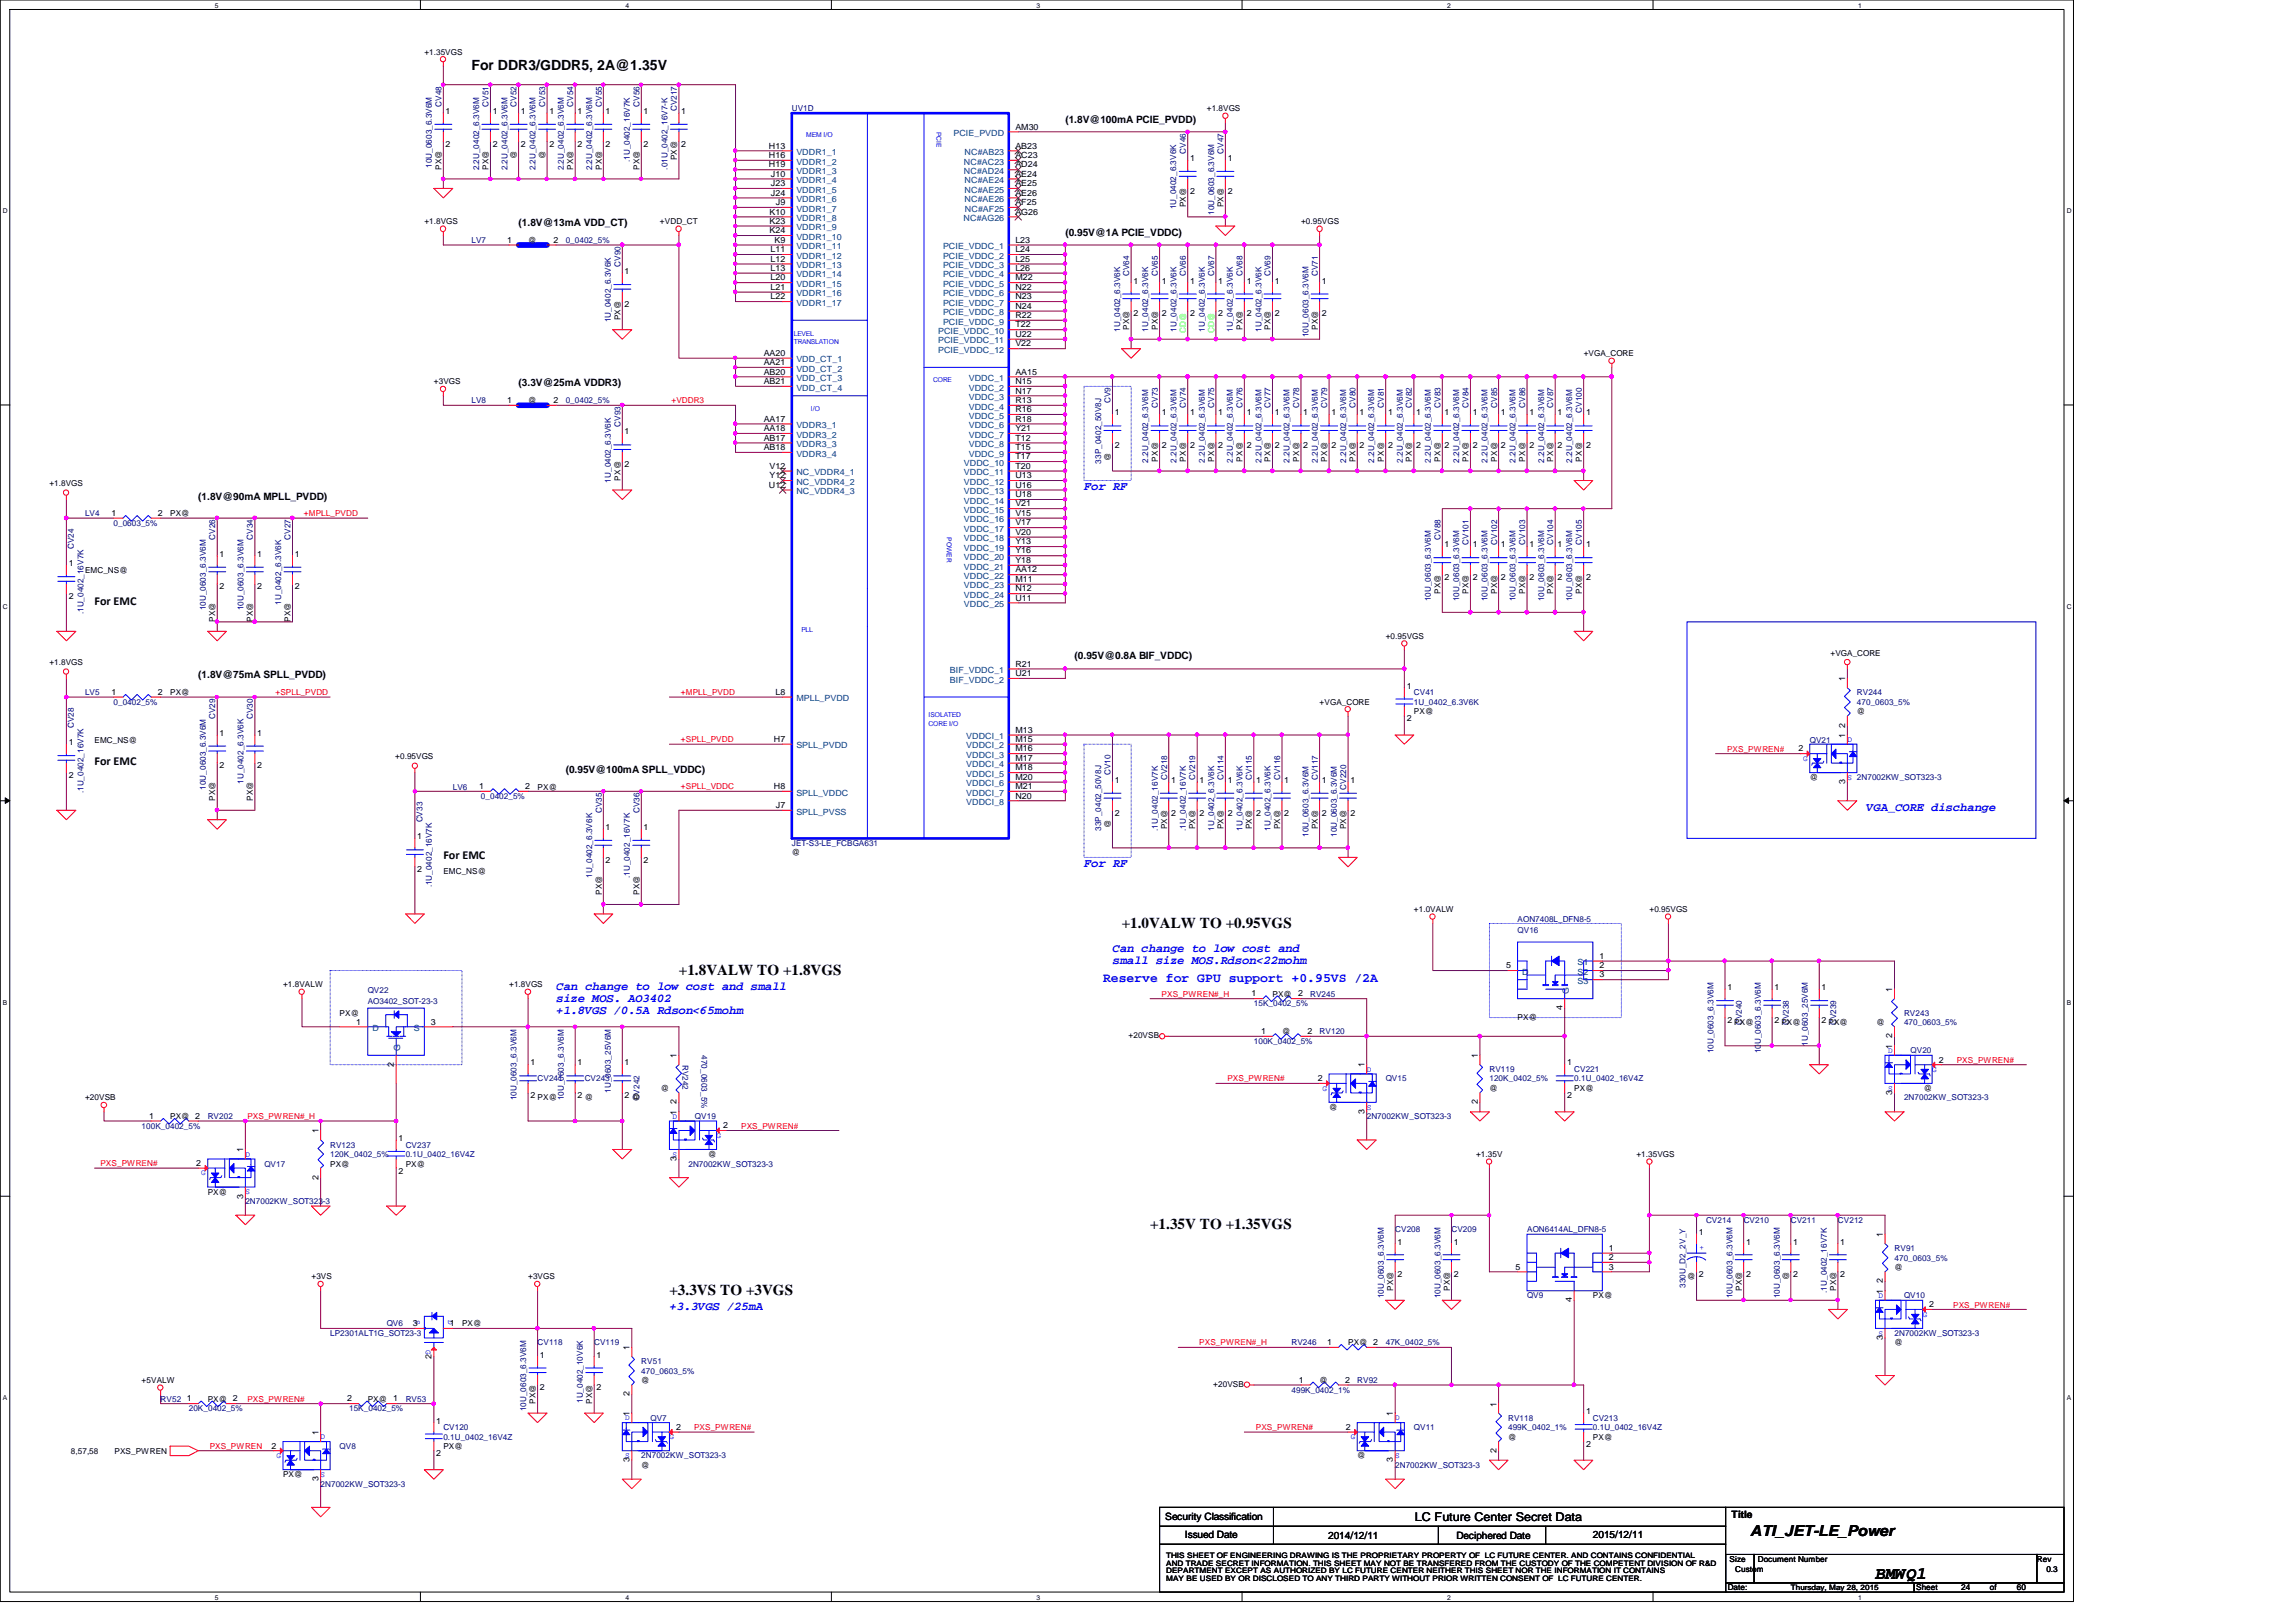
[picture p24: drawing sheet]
<svg xmlns="http://www.w3.org/2000/svg" width="297mm" height="210mm" viewBox="0 0 297 210" stroke-linecap="round" stroke-linejoin="round" font-family="sans-serif">
<defs><g id="words">
<text font-size="2.3" x="242.7" y="204.3">BMWQ1</text>
<g font-size="1.9">
<text x="145.1" y="120.1">+1.0VALW TO +0.95VGS</text>
<text x="87.8" y="126.2">+1.8VALW TO +1.8VGS</text>
<text x="148.8" y="159.1">+1.35V TO +1.35VGS</text>
<text x="86.6" y="167.6">+3.3VS TO +3VGS</text>
<text x="226.4" y="198.8">ATI_JET-LE_Power</text>
</g>
<text font-size="1.8" x="61" y="9">For DDR3/GDDR5, 2A@1.35V</text>
<text font-size="1.7" fill="#00f" x="142.7" y="127">Reserve for GPU support +0.95VS /2A</text>
<g font-size="1.6" fill="#00f">
<text x="140.2" y="63.5">For RF</text>
<text x="241.5" y="104.9">VGA_CORE dischange</text>
<text x="140.2" y="112.2">For RF</text>
<text x="143.9" y="123.2">Can change to low cost and</text>
<text x="143.9" y="124.8">small size MOS.Rdson&lt;22mohm</text>
<text x="72" y="128.1">Can change to low cost and small</text>
<text x="72" y="129.6">size MOS. AO3402</text>
<text x="72" y="131.2">+1.8VGS /0.5A Rdson&lt;65mohm</text>
<text x="86.6" y="169.5">+3.3VGS /25mA</text>
</g>
<g font-size="1.6">
<text x="12.2" y="78.3">For EMC</text>
<text x="12.2" y="99">For EMC</text>
<text x="57.4" y="111.2">For EMC</text>
<text x="183" y="196.9">LC Future Center Secret Data</text>
</g>
<g font-size="1.3">
<text x="137.8" y="15.9">(1.8V@100mA PCIE_PVDD)</text>
<text x="67.1" y="29.3">(1.8V@13mA VDD_CT)</text>
<text x="137.8" y="30.5">(0.95V@1A PCIE_VDDC)</text>
<text x="67.1" y="50">(3.3V@25mA VDDR3)</text>
<text x="25.7" y="64.6">(1.8V@90mA MPLL_PVDD)</text>
<text x="25.7" y="87.8">(1.8V@75mA SPLL_PVDD)</text>
<text x="139" y="85.3">(0.95V@0.8A BIF_VDDC)</text>
<text x="73.2" y="100">(0.95V@100mA SPLL_VDDC)</text>
<text x="150.7" y="196.8">Security Classification</text>
<text x="224" y="196.4">Title</text>
<text x="153.3" y="199.1">Issued Date</text>
<text x="171.8" y="199.2">2014/12/11</text>
<text x="188.4" y="199.2">Deciphered Date</text>
<text x="206.1" y="199.1">2015/12/11</text>
</g>
<g font-size="1.1">
<text x="54.9" y="7.1">+1.35VGS</text>
<text x="57.7" y="14.8">1</text>
<text x="63.8" y="14.8">1</text>
<text x="67.4" y="14.8">1</text>
<text x="71.1" y="14.8">1</text>
<text x="74.7" y="14.8">1</text>
<text x="78.4" y="14.8">1</text>
<text x="83.3" y="14.8">1</text>
<text x="88.1" y="14.8">1</text>
<text x="131.4" y="16.8">AM30</text>
<text x="156.1" y="14.4">+1.8VGS</text>
<text x="57.1" y="22" transform="rotate(-90 57.1 22)">PX@</text>
<text x="57.7" y="19">2</text>
<text x="63.2" y="22" transform="rotate(-90 63.2 22)">PX@</text>
<text x="63.8" y="19">2</text>
<text x="66.8" y="20.6" transform="rotate(-90 66.8 20.6)">@</text>
<text x="67.4" y="19">2</text>
<text x="70.5" y="20.6" transform="rotate(-90 70.5 20.6)">@</text>
<text x="71.1" y="19">2</text>
<text x="74.2" y="22" transform="rotate(-90 74.2 22)">PX@</text>
<text x="74.7" y="19">2</text>
<text x="77.8" y="22" transform="rotate(-90 77.8 22)">PX@</text>
<text x="78.4" y="19">2</text>
<text x="82.7" y="22" transform="rotate(-90 82.7 22)">PX@</text>
<text x="83.3" y="19">2</text>
<text x="87.6" y="20.7" transform="rotate(-90 87.6 20.7)">PX@</text>
<text x="88.1" y="19">2</text>
<text x="99.5" y="19.2">H13</text>
<text x="99.5" y="20.4">H16</text>
<text x="99.5" y="21.7">H19</text>
<text x="99.7" y="22.9">J10</text>
<text x="131.4" y="20.4">AC23</text>
<text x="131.4" y="21.7">AD24</text>
<text x="131.4" y="19.2">AB23</text>
<text x="131.4" y="22.9">AE24</text>
<text x="154" y="20.9">1</text>
<text x="158.8" y="20.9">1</text>
<text x="54.9" y="29">+1.8VGS</text>
<text x="85.4" y="29">+VDD_CT</text>
<text x="99.6" y="27.8">K10</text>
<text x="99.6" y="29">K23</text>
<text x="99.7" y="24.1">J23</text>
<text x="99.7" y="25.3">J24</text>
<text x="100.4" y="26.5">J9</text>
<text x="131.4" y="27.8">AG26</text>
<text x="131.4" y="26.5">AF25</text>
<text x="131.4" y="24.1">AE25</text>
<text x="131.4" y="25.3">AE26</text>
<text x="153.4" y="26.8" transform="rotate(-90 153.4 26.8)">PX@</text>
<text x="154" y="25.1">2</text>
<text x="158.3" y="26.8" transform="rotate(-90 158.3 26.8)">PX@</text>
<text x="158.8" y="25.1">2</text>
<text x="168.3" y="29">+0.95VGS</text>
<text x="65.6" y="31.4">1</text>
<text x="68.3" y="31.5">@</text>
<text x="71.6" y="31.4">2</text>
<text x="80.8" y="35.5">1</text>
<text x="99.6" y="30.2">K24</text>
<text x="99.7" y="32.6">L11</text>
<text x="99.7" y="33.9">L12</text>
<text x="99.7" y="35.1">L13</text>
<text x="100.2" y="31.4">K9</text>
<text x="131.4" y="31.4">L23</text>
<text x="131.4" y="32.6">L24</text>
<text x="131.4" y="33.9">L25</text>
<text x="131.4" y="35.1">L26</text>
<text x="80.3" y="41.4" transform="rotate(-90 80.3 41.4)">PX@</text>
<text x="80.8" y="39.7">2</text>
<text x="99.7" y="36.3">L20</text>
<text x="99.7" y="37.5">L21</text>
<text x="99.7" y="38.7">L22</text>
<text x="131.4" y="36.3">M22</text>
<text x="131.4" y="37.5">N22</text>
<text x="131.4" y="38.7">N23</text>
<text x="131.4" y="40">N24</text>
<text x="131.4" y="41.1">R22</text>
<text x="146.6" y="36.7">1</text>
<text x="146.6" y="40.9">2</text>
<text x="150.3" y="36.7">1</text>
<text x="150.3" y="40.9">2</text>
<text x="154" y="36.7">1</text>
<text x="154" y="40.9">2</text>
<text x="157.6" y="36.7">1</text>
<text x="157.6" y="40.9">2</text>
<text x="161.3" y="36.7">1</text>
<text x="161.3" y="40.9">2</text>
<text x="164.9" y="36.7">1</text>
<text x="164.9" y="40.9">2</text>
<text x="171" y="36.7">1</text>
<text x="171" y="40.9">2</text>
<text x="98.8" y="46.1">AA20</text>
<text x="98.8" y="47.2">AA21</text>
<text x="131.4" y="42.4">T22</text>
<text x="131.4" y="43.6">U22</text>
<text x="131.4" y="44.8">V22</text>
<text x="146.1" y="42.7" transform="rotate(-90 146.1 42.7)">PX@</text>
<text x="149.8" y="42.7" transform="rotate(-90 149.8 42.7)">PX@</text>
<text x="160.7" y="42.7" transform="rotate(-90 160.7 42.7)">PX@</text>
<text x="164.4" y="42.7" transform="rotate(-90 164.4 42.7)">PX@</text>
<text x="170.5" y="42.7" transform="rotate(-90 170.5 42.7)">PX@</text>
<text x="204.9" y="46.1">+VGA_CORE</text>
<text x="56.1" y="49.7">+3VGS</text>
<text x="65.6" y="52.2">1</text>
<text x="68.3" y="52.2">@</text>
<text x="71.6" y="52.2">2</text>
<text x="98.8" y="48.5">AB20</text>
<text x="98.8" y="49.7">AB21</text>
<text x="131.4" y="48.5">AA15</text>
<text x="131.4" y="49.7">N15</text>
<text x="131.4" y="50.9">N17</text>
<text x="131.4" y="52.2">R13</text>
<text x="131.4" y="53.3">R16</text>
<text x="144.2" y="53.8">1</text>
<text x="150.3" y="53.8">1</text>
<text x="154" y="53.8">1</text>
<text x="157.6" y="53.8">1</text>
<text x="161.3" y="53.8">1</text>
<text x="164.9" y="53.8">1</text>
<text x="168.6" y="53.8">1</text>
<text x="172.3" y="53.8">1</text>
<text x="175.9" y="53.8">1</text>
<text x="179.6" y="53.8">1</text>
<text x="183.2" y="53.8">1</text>
<text x="186.9" y="53.8">1</text>
<text x="190.5" y="53.8">1</text>
<text x="194.2" y="53.8">1</text>
<text x="197.9" y="53.8">1</text>
<text x="201.5" y="53.8">1</text>
<text x="205.2" y="53.8">1</text>
<text x="80.8" y="56.2">1</text>
<text x="98.8" y="54.6">AA17</text>
<text x="98.8" y="55.8">AA18</text>
<text x="98.8" y="57">AB17</text>
<text x="98.8" y="58.3">AB18</text>
<text x="131.4" y="59.4">T17</text>
<text x="131.4" y="55.8">Y21</text>
<text x="131.4" y="54.6">R18</text>
<text x="131.4" y="57">T12</text>
<text x="131.4" y="58.3">T15</text>
<text x="143.7" y="59.6" transform="rotate(-90 143.7 59.6)">@</text>
<text x="144.2" y="58">2</text>
<text x="149.8" y="59.7" transform="rotate(-90 149.8 59.7)">PX@</text>
<text x="150.3" y="58">2</text>
<text x="153.4" y="59.7" transform="rotate(-90 153.4 59.7)">PX@</text>
<text x="154" y="58">2</text>
<text x="157.1" y="59.7" transform="rotate(-90 157.1 59.7)">PX@</text>
<text x="157.6" y="58">2</text>
<text x="160.7" y="59.7" transform="rotate(-90 160.7 59.7)">PX@</text>
<text x="161.3" y="58">2</text>
<text x="164.4" y="59.7" transform="rotate(-90 164.4 59.7)">PX@</text>
<text x="164.9" y="58">2</text>
<text x="168.1" y="59.7" transform="rotate(-90 168.1 59.7)">PX@</text>
<text x="168.6" y="58">2</text>
<text x="171.7" y="59.7" transform="rotate(-90 171.7 59.7)">PX@</text>
<text x="172.3" y="58">2</text>
<text x="175.4" y="59.7" transform="rotate(-90 175.4 59.7)">PX@</text>
<text x="175.9" y="58">2</text>
<text x="179" y="59.7" transform="rotate(-90 179 59.7)">PX@</text>
<text x="179.6" y="58">2</text>
<text x="182.7" y="59.7" transform="rotate(-90 182.7 59.7)">PX@</text>
<text x="183.2" y="58">2</text>
<text x="186.3" y="59.7" transform="rotate(-90 186.3 59.7)">PX@</text>
<text x="186.9" y="58">2</text>
<text x="190" y="59.7" transform="rotate(-90 190 59.7)">PX@</text>
<text x="190.5" y="58">2</text>
<text x="193.7" y="59.7" transform="rotate(-90 193.7 59.7)">PX@</text>
<text x="194.2" y="58">2</text>
<text x="197.3" y="59.7" transform="rotate(-90 197.3 59.7)">PX@</text>
<text x="197.9" y="58">2</text>
<text x="201" y="59.7" transform="rotate(-90 201 59.7)">PX@</text>
<text x="201.5" y="58">2</text>
<text x="204.6" y="59.7" transform="rotate(-90 204.6 59.7)">PX@</text>
<text x="205.2" y="58">2</text>
<text x="6.4" y="62.9">+1.8VGS</text>
<text x="80.3" y="62.2" transform="rotate(-90 80.3 62.2)">PX@</text>
<text x="80.8" y="60.5">2</text>
<text x="99.5" y="63.1">U12</text>
<text x="99.6" y="60.7">V12</text>
<text x="99.6" y="61.9">Y12</text>
<text x="131.4" y="60.7">T20</text>
<text x="131.4" y="61.9">U13</text>
<text x="131.4" y="63.1">U16</text>
<text x="131.4" y="64.3">U18</text>
<text x="131.4" y="65.5">V21</text>
<text x="14.4" y="66.8">1</text>
<text x="20.4" y="66.8">2</text>
<text x="22" y="66.8">PX@</text>
<text x="131.4" y="66.8">V15</text>
<text x="131.4" y="68">V17</text>
<text x="131.4" y="69.2">V20</text>
<text x="131.4" y="70.4">Y13</text>
<text x="131.4" y="71.6">Y16</text>
<text x="186.9" y="70.8">1</text>
<text x="190.5" y="70.8">1</text>
<text x="194.2" y="70.8">1</text>
<text x="197.9" y="70.8">1</text>
<text x="201.5" y="70.8">1</text>
<text x="205.2" y="70.8">1</text>
<text x="8.9" y="73.3">1</text>
<text x="8.9" y="77.5">2</text>
<text x="11" y="74.1">EMC_NS@</text>
<text x="28.4" y="72.1">1</text>
<text x="28.4" y="76.3">2</text>
<text x="33.3" y="76.3">2</text>
<text x="33.3" y="72.1">1</text>
<text x="38.1" y="72.1">1</text>
<text x="38.1" y="76.3">2</text>
<text x="131.4" y="72.9">Y18</text>
<text x="131.4" y="75.3">M11</text>
<text x="131.4" y="77.7">U11</text>
<text x="131.4" y="74.1">AA12</text>
<text x="131.4" y="76.5">N12</text>
<text x="186.3" y="76.8" transform="rotate(-90 186.3 76.8)">PX@</text>
<text x="186.9" y="75.1">2</text>
<text x="190" y="76.8" transform="rotate(-90 190 76.8)">PX@</text>
<text x="190.5" y="75.1">2</text>
<text x="193.7" y="76.8" transform="rotate(-90 193.7 76.8)">PX@</text>
<text x="194.2" y="75.1">2</text>
<text x="197.3" y="76.8" transform="rotate(-90 197.3 76.8)">PX@</text>
<text x="197.9" y="75.1">2</text>
<text x="201" y="76.8" transform="rotate(-90 201 76.8)">PX@</text>
<text x="201.5" y="75.1">2</text>
<text x="204.6" y="76.8" transform="rotate(-90 204.6 76.8)">PX@</text>
<text x="205.2" y="75.1">2</text>
<text x="27.9" y="80.5" transform="rotate(-90 27.9 80.5)">PX@</text>
<text x="32.7" y="80.5" transform="rotate(-90 32.7 80.5)">PX@</text>
<text x="37.6" y="80.5" transform="rotate(-90 37.6 80.5)">PX@</text>
<text x="179.3" y="82.7">+0.95VGS</text>
<text x="6.4" y="86.1">+1.8VGS</text>
<text x="14.4" y="89.9">1</text>
<text x="20.4" y="89.9">2</text>
<text x="100.3" y="89.9">L8</text>
<text x="131.4" y="87.5">U21</text>
<text x="131.4" y="86.3">R21</text>
<text x="182" y="89.1">1</text>
<text x="236.8" y="84.9">+VGA_CORE</text>
<text x="238.7" y="88.2" transform="rotate(-90 238.7 88.2)">1</text>
<text x="22" y="90">PX@</text>
<text x="28.4" y="95.2">1</text>
<text x="33.3" y="95.2">1</text>
<text x="131.4" y="94.8">M13</text>
<text x="170.7" y="91.2">+VGA_CORE</text>
<text x="182" y="93.3">2</text>
<text x="182.9" y="92.4">PX@</text>
<text x="238.7" y="95.5" transform="rotate(-90 238.7 95.5)">1</text>
<text x="238.7" y="94.1" transform="rotate(-90 238.7 94.1)">2</text>
<text x="240.2" y="92.4">@</text>
<text x="8.9" y="96.4">1</text>
<text x="8.9" y="100.7">2</text>
<text x="12.2" y="96.1">EMC_NS@</text>
<text x="28.4" y="99.4">2</text>
<text x="33.3" y="99.4">2</text>
<text x="51.1" y="98.3">+0.95VGS</text>
<text x="100.1" y="96">H7</text>
<text x="131.4" y="96">M15</text>
<text x="131.4" y="97.2">M16</text>
<text x="131.4" y="98.5">M17</text>
<text x="131.4" y="99.7">M18</text>
<text x="131.4" y="100.9">M20</text>
<text x="144.2" y="101.3">1</text>
<text x="151.5" y="101.3">1</text>
<text x="155.2" y="101.3">1</text>
<text x="158.8" y="101.3">1</text>
<text x="162.5" y="101.3">1</text>
<text x="166.2" y="101.3">1</text>
<text x="171" y="101.3">1</text>
<text x="174.7" y="101.3">1</text>
<text x="232.7" y="97.2">2</text>
<text x="234.1" y="101">@</text>
<text x="238.7" y="101.5" transform="rotate(-90 238.7 101.5)">3</text>
<text x="27.9" y="103.6" transform="rotate(-90 27.9 103.6)">PX@</text>
<text x="32.7" y="103.6" transform="rotate(-90 32.7 103.6)">PX@</text>
<text x="62" y="102.1">1</text>
<text x="67.9" y="102.1">2</text>
<text x="69.5" y="102.2">PX@</text>
<text x="78.4" y="107.4">1</text>
<text x="83.3" y="107.4">1</text>
<text x="100.1" y="102.1">H8</text>
<text x="100.4" y="104.6">J7</text>
<text x="131.4" y="102.1">M21</text>
<text x="131.4" y="103.3">N20</text>
<text x="143.7" y="107.2" transform="rotate(-90 143.7 107.2)">@</text>
<text x="144.2" y="105.5">2</text>
<text x="151" y="107.3" transform="rotate(-90 151 107.3)">PX@</text>
<text x="151.5" y="105.5">2</text>
<text x="154.6" y="107.3" transform="rotate(-90 154.6 107.3)">PX@</text>
<text x="155.2" y="105.5">2</text>
<text x="158.3" y="107.3" transform="rotate(-90 158.3 107.3)">PX@</text>
<text x="158.8" y="105.5">2</text>
<text x="162" y="107.3" transform="rotate(-90 162 107.3)">PX@</text>
<text x="162.5" y="105.5">2</text>
<text x="165.6" y="107.3" transform="rotate(-90 165.6 107.3)">PX@</text>
<text x="166.2" y="105.5">2</text>
<text x="170.5" y="107.3" transform="rotate(-90 170.5 107.3)">PX@</text>
<text x="171" y="105.5">2</text>
<text x="174.2" y="107.3" transform="rotate(-90 174.2 107.3)">PX@</text>
<text x="174.7" y="105.5">2</text>
<text x="54" y="112.9">2</text>
<text x="54" y="108.6">1</text>
<text x="57.4" y="113.2">EMC_NS@</text>
<text x="78.4" y="111.6">2</text>
<text x="83.3" y="111.6">2</text>
<text x="102.4" y="110.7">@</text>
<text x="77.8" y="115.8" transform="rotate(-90 77.8 115.8)">PX@</text>
<text x="82.7" y="115.8" transform="rotate(-90 82.7 115.8)">PX@</text>
<text x="182.9" y="118">+1.0VALW</text>
<text x="213.4" y="118">+0.95VGS</text>
<text x="194.9" y="125.3">5</text>
<text x="206.9" y="124.1">1</text>
<text x="206.9" y="125.3">2</text>
<text x="36.6" y="127.8">+1.8VALW</text>
<text x="43.9" y="131.4">PX@</text>
<text x="65.9" y="127.8">+1.8VGS</text>
<text x="161.9" y="128.9">1</text>
<text x="164.6" y="129">PX@</text>
<text x="167.9" y="128.9">2</text>
<text x="202.1" y="130.7" transform="rotate(-90 202.1 130.7)">4</text>
<text x="206.9" y="126.5">3</text>
<text x="223.5" y="128.1">1</text>
<text x="229.6" y="128.1">1</text>
<text x="235.7" y="128.1">1</text>
<text x="244.8" y="128.4" transform="rotate(-90 244.8 128.4)">1</text>
<text x="46.1" y="132.6">1</text>
<text x="55.7" y="132.6">3</text>
<text x="68.6" y="137.9">1</text>
<text x="74.7" y="137.9">1</text>
<text x="80.8" y="137.9">1</text>
<text x="87.5" y="136.9" transform="rotate(-90 87.5 136.9)">1</text>
<text x="146" y="134.4">+20VSB</text>
<text x="163.1" y="133.8">1</text>
<text x="165.9" y="133.9">@</text>
<text x="169.2" y="133.8">2</text>
<text x="191.2" y="136.9" transform="rotate(-90 191.2 136.9)">1</text>
<text x="196.3" y="132">PX@</text>
<text x="202.7" y="137.9">1</text>
<text x="223.5" y="132.4">2</text>
<text x="224.4" y="132.7">PX@</text>
<text x="229.6" y="132.4">2</text>
<text x="230.5" y="132.7">PX@</text>
<text x="235.7" y="132.4">2</text>
<text x="236.6" y="132.7">PX@</text>
<text x="242.8" y="132.7">@</text>
<text x="244.8" y="135.7" transform="rotate(-90 244.8 135.7)">1</text>
<text x="244.8" y="134.4" transform="rotate(-90 244.8 134.4)">2</text>
<text x="250.8" y="137.5">2</text>
<text x="11" y="142.4">+20VSB</text>
<text x="51" y="138" transform="rotate(-90 51 138)">2</text>
<text x="68.6" y="142.1">2</text>
<text x="69.6" y="142.4">PX@</text>
<text x="74.7" y="142.1">2</text>
<text x="75.6" y="142.4">@</text>
<text x="80.8" y="142.1">2</text>
<text x="81.7" y="142.4">@</text>
<text x="85.5" y="141.2">@</text>
<text x="87.5" y="142.9" transform="rotate(-90 87.5 142.9)">2</text>
<text x="170.5" y="139.9">2</text>
<text x="172" y="143.6">@</text>
<text x="176.5" y="138.1" transform="rotate(-90 176.5 138.1)">1</text>
<text x="191.2" y="142.9" transform="rotate(-90 191.2 142.9)">2</text>
<text x="192.7" y="141.2">@</text>
<text x="202.7" y="142.1">2</text>
<text x="203.7" y="141.2">PX@</text>
<text x="244.8" y="141.7" transform="rotate(-90 244.8 141.7)">3</text>
<text x="248.9" y="141.2">@</text>
<text x="19.3" y="144.8">1</text>
<text x="22" y="144.9">PX@ 2</text>
<text x="31.5" y="149.1" transform="rotate(-90 31.5 149.1)">1</text>
<text x="41.2" y="146.7" transform="rotate(-90 41.2 146.7)">1</text>
<text x="51.6" y="147.7">1</text>
<text x="87.5" y="144.2" transform="rotate(-90 87.5 144.2)">1</text>
<text x="91.6" y="149.7">@</text>
<text x="93.6" y="146">2</text>
<text x="176.5" y="144.1" transform="rotate(-90 176.5 144.1)">3</text>
<text x="191" y="149.7">+1.35V</text>
<text x="211.7" y="149.7">+1.35VGS</text>
<text x="25.4" y="150.9">2</text>
<text x="26.9" y="154.6">PX@</text>
<text x="31.5" y="155.1" transform="rotate(-90 31.5 155.1)">3</text>
<text x="41.2" y="152.7" transform="rotate(-90 41.2 152.7)">2</text>
<text x="42.7" y="151">PX@</text>
<text x="51.6" y="151.9">2</text>
<text x="52.5" y="151">PX@</text>
<text x="87.5" y="150.2" transform="rotate(-90 87.5 150.2)">3</text>
<text x="180.8" y="161.1">1</text>
<text x="188.1" y="161.1">1</text>
<text x="208.1" y="161.9">1</text>
<text x="219.8" y="159.9">1</text>
<text x="225.9" y="161.1">1</text>
<text x="232" y="161.1">1</text>
<text x="238.1" y="161.1">1</text>
<text x="243.6" y="160.1" transform="rotate(-90 243.6 160.1)">1</text>
<text x="40.3" y="165.6">+3VS</text>
<text x="68.3" y="165.6">+3VGS</text>
<text x="180.3" y="167" transform="rotate(-90 180.3 167)">PX@</text>
<text x="180.8" y="165.3">2</text>
<text x="187.6" y="167" transform="rotate(-90 187.6 167)">PX@</text>
<text x="188.1" y="165.3">2</text>
<text x="196.1" y="164.3">5</text>
<text x="208.1" y="164.3">3</text>
<text x="208.1" y="163.1">2</text>
<text x="218.3" y="165.6">@</text>
<text x="219.8" y="165.3">2</text>
<text x="225.3" y="167" transform="rotate(-90 225.3 167)">PX@</text>
<text x="225.9" y="165.3">2</text>
<text x="231.4" y="165.7" transform="rotate(-90 231.4 165.7)">@</text>
<text x="232" y="165.3">2</text>
<text x="237.5" y="167" transform="rotate(-90 237.5 167)">PX@</text>
<text x="238.1" y="165.3">2</text>
<text x="243.6" y="167.4" transform="rotate(-90 243.6 167.4)">1</text>
<text x="243.6" y="166.1" transform="rotate(-90 243.6 166.1)">2</text>
<text x="245.1" y="164.3">@</text>
<text x="53.4" y="171.6">3</text>
<text x="58.2" y="171.6">1</text>
<text x="59.8" y="171.7">PX@</text>
<text x="203.4" y="168.5" transform="rotate(-90 203.4 168.5)">4</text>
<text x="206.1" y="168">PX@</text>
<text x="243.6" y="173.4" transform="rotate(-90 243.6 173.4)">3</text>
<text x="249.6" y="169.2">2</text>
<text x="18.3" y="179">+5VALW</text>
<text x="55.8" y="175.9" transform="rotate(-90 55.8 175.9)">2</text>
<text x="69.8" y="179.9">2</text>
<text x="69.8" y="175.7">1</text>
<text x="77.2" y="175.7">1</text>
<text x="77.2" y="179.9">2</text>
<text x="81.4" y="174.7" transform="rotate(-90 81.4 174.7)">1</text>
<text x="83" y="179">@</text>
<text x="157" y="179.5">+20VSB</text>
<text x="168" y="178.9">1</text>
<text x="170.7" y="179">@</text>
<text x="171.7" y="174.1">1</text>
<text x="174" y="178.9">2</text>
<text x="174.4" y="174.1">PX@ 2</text>
<text x="245.1" y="174.1">@</text>
<text x="24.2" y="181.4">1</text>
<text x="26.9" y="181.4">PX@ 2</text>
<text x="41.2" y="185.7" transform="rotate(-90 41.2 185.7)">1</text>
<text x="44.9" y="181.4">2</text>
<text x="47.6" y="181.4">PX@</text>
<text x="50.9" y="181.4">1</text>
<text x="56.4" y="184.2">1</text>
<text x="69.3" y="181.7" transform="rotate(-90 69.3 181.7)">PX@</text>
<text x="76.6" y="181.7" transform="rotate(-90 76.6 181.7)">PX@</text>
<text x="81.4" y="180.7" transform="rotate(-90 81.4 180.7)">2</text>
<text x="81.4" y="183.3" transform="rotate(-90 81.4 183.3)">1</text>
<text x="87.5" y="185">2</text>
<text x="174.1" y="185">2</text>
<text x="180.2" y="183.3" transform="rotate(-90 180.2 183.3)">1</text>
<text x="193.6" y="182" transform="rotate(-90 193.6 182)">1</text>
<text x="205.2" y="183">1</text>
<text x="9.2" y="188.1">8,57,58</text>
<text x="14.8" y="188.1">PXS_PWREN</text>
<text x="35.1" y="187.5">2</text>
<text x="36.6" y="191.2">PX@</text>
<text x="41.2" y="191.7" transform="rotate(-90 41.2 191.7)">3</text>
<text x="56.4" y="188.5">2</text>
<text x="57.4" y="187.5">PX@</text>
<text x="81.4" y="189.2" transform="rotate(-90 81.4 189.2)">3</text>
<text x="83" y="189.9">@</text>
<text x="175.6" y="188.7">@</text>
<text x="180.2" y="189.2" transform="rotate(-90 180.2 189.2)">3</text>
<text x="193.6" y="188" transform="rotate(-90 193.6 188)">2</text>
<text x="195.1" y="186.3">@</text>
<text x="205.2" y="187.2">2</text>
<text x="206.1" y="186.3">PX@</text>
<text x="223.8" y="202.1">Size</text>
<text x="224.5" y="203.4">Custom</text>
<text x="227.4" y="202.1">Document Number</text>
<text x="263.5" y="202.1">Rev</text>
<text x="264.7" y="203.4">0.3</text>
<text x="223.5" y="205.8">Date:</text>
<text x="247.9" y="205.8">Sheet</text>
<text x="253.7" y="205.8">24</text>
<text x="257.4" y="205.8">of</text>
<text x="260.9" y="205.8">60</text>
</g>
<g font-size="1.1" fill="#000080">
<text x="57.1" y="13.8" transform="rotate(-90 57.1 13.8)">CV48</text>
<text x="63.2" y="13.8" transform="rotate(-90 63.2 13.8)">CV51</text>
<text x="66.8" y="13.8" transform="rotate(-90 66.8 13.8)">CV52</text>
<text x="70.5" y="13.8" transform="rotate(-90 70.5 13.8)">CV53</text>
<text x="74.2" y="13.8" transform="rotate(-90 74.2 13.8)">CV54</text>
<text x="77.8" y="13.8" transform="rotate(-90 77.8 13.8)">CV55</text>
<text x="82.7" y="13.8" transform="rotate(-90 82.7 13.8)">CV56</text>
<text x="87.6" y="14.4" transform="rotate(-90 87.6 14.4)">CV217</text>
<text x="102.4" y="14.4">UV1D</text>
<text x="55.9" y="21.7" transform="rotate(-90 55.9 21.7)">10U_0603_6.3V6M</text>
<text x="62" y="22.1" transform="rotate(-90 62 22.1)">2.2U_0402_6.3V6M</text>
<text x="65.7" y="22.1" transform="rotate(-90 65.7 22.1)">2.2U_0402_6.3V6M</text>
<text x="69.3" y="22.1" transform="rotate(-90 69.3 22.1)">2.2U_0402_6.3V6M</text>
<text x="72.9" y="22.1" transform="rotate(-90 72.9 22.1)">2.2U_0402_6.3V6M</text>
<text x="76.6" y="22.1" transform="rotate(-90 76.6 22.1)">2.2U_0402_6.3V6M</text>
<text x="81.5" y="21" transform="rotate(-90 81.5 21)">.1U_0402_16V7K</text>
<text x="86.4" y="22" transform="rotate(-90 86.4 22)">.01U_0402_16V7-K</text>
<text x="153.4" y="19.9" transform="rotate(-90 153.4 19.9)">CV46</text>
<text x="158.3" y="19.9" transform="rotate(-90 158.3 19.9)">CV47</text>
<text x="152.2" y="27.1" transform="rotate(-90 152.2 27.1)">1U_0402_6.3V6K</text>
<text x="157.1" y="27.8" transform="rotate(-90 157.1 27.8)">10U_0603_6.3V6M</text>
<text x="61" y="31.5">LV7</text>
<text x="73.2" y="31.5">0_0402_5%</text>
<text x="80.3" y="34.5" transform="rotate(-90 80.3 34.5)">CV90</text>
<text x="146.1" y="35.7" transform="rotate(-90 146.1 35.7)">CV64</text>
<text x="149.8" y="35.7" transform="rotate(-90 149.8 35.7)">CV65</text>
<text x="153.4" y="35.7" transform="rotate(-90 153.4 35.7)">CV66</text>
<text x="157.1" y="35.7" transform="rotate(-90 157.1 35.7)">CV67</text>
<text x="160.7" y="35.7" transform="rotate(-90 160.7 35.7)">CV68</text>
<text x="164.4" y="35.7" transform="rotate(-90 164.4 35.7)">CV69</text>
<text x="170.5" y="35.7" transform="rotate(-90 170.5 35.7)">CV71</text>
<text x="79" y="41.7" transform="rotate(-90 79 41.7)">1U_0402_6.3V6K</text>
<text x="144.9" y="42.9" transform="rotate(-90 144.9 42.9)">1U_0402_6.3V6K</text>
<text x="148.5" y="42.9" transform="rotate(-90 148.5 42.9)">1U_0402_6.3V6K</text>
<text x="152.2" y="42.9" transform="rotate(-90 152.2 42.9)">1U_0402_6.3V6K</text>
<text x="155.9" y="42.9" transform="rotate(-90 155.9 42.9)">1U_0402_6.3V6K</text>
<text x="159.5" y="42.9" transform="rotate(-90 159.5 42.9)">1U_0402_6.3V6K</text>
<text x="163.2" y="42.9" transform="rotate(-90 163.2 42.9)">1U_0402_6.3V6K</text>
<text x="169.3" y="43.6" transform="rotate(-90 169.3 43.6)">10U_0603_6.3V6M</text>
<text x="61" y="52.2">LV8</text>
<text x="73.2" y="52.2">0_0402_5%</text>
<text x="143.7" y="52.2" transform="rotate(-90 143.7 52.2)">CV9</text>
<text x="149.8" y="52.8" transform="rotate(-90 149.8 52.8)">CV73</text>
<text x="153.4" y="52.8" transform="rotate(-90 153.4 52.8)">CV74</text>
<text x="157.1" y="52.8" transform="rotate(-90 157.1 52.8)">CV75</text>
<text x="160.7" y="52.8" transform="rotate(-90 160.7 52.8)">CV76</text>
<text x="164.4" y="52.8" transform="rotate(-90 164.4 52.8)">CV77</text>
<text x="168.1" y="52.8" transform="rotate(-90 168.1 52.8)">CV78</text>
<text x="171.7" y="52.8" transform="rotate(-90 171.7 52.8)">CV79</text>
<text x="175.4" y="52.8" transform="rotate(-90 175.4 52.8)">CV80</text>
<text x="179" y="52.8" transform="rotate(-90 179 52.8)">CV81</text>
<text x="182.7" y="52.8" transform="rotate(-90 182.7 52.8)">CV82</text>
<text x="186.3" y="52.8" transform="rotate(-90 186.3 52.8)">CV83</text>
<text x="190" y="52.8" transform="rotate(-90 190 52.8)">CV84</text>
<text x="193.7" y="52.8" transform="rotate(-90 193.7 52.8)">CV85</text>
<text x="197.3" y="52.8" transform="rotate(-90 197.3 52.8)">CV86</text>
<text x="201" y="52.8" transform="rotate(-90 201 52.8)">CV87</text>
<text x="204.6" y="53.4" transform="rotate(-90 204.6 53.4)">CV100</text>
<text x="80.3" y="55.2" transform="rotate(-90 80.3 55.2)">CV93</text>
<text x="142.4" y="60" transform="rotate(-90 142.4 60)">33P_0402_50V8J</text>
<text x="148.5" y="59.9" transform="rotate(-90 148.5 59.9)">2.2U_0402_6.3V6M</text>
<text x="152.2" y="59.9" transform="rotate(-90 152.2 59.9)">2.2U_0402_6.3V6M</text>
<text x="155.9" y="59.9" transform="rotate(-90 155.9 59.9)">2.2U_0402_6.3V6M</text>
<text x="159.5" y="59.9" transform="rotate(-90 159.5 59.9)">2.2U_0402_6.3V6M</text>
<text x="163.2" y="59.9" transform="rotate(-90 163.2 59.9)">2.2U_0402_6.3V6M</text>
<text x="166.8" y="59.9" transform="rotate(-90 166.8 59.9)">2.2U_0402_6.3V6M</text>
<text x="170.5" y="59.9" transform="rotate(-90 170.5 59.9)">2.2U_0402_6.3V6M</text>
<text x="174.2" y="59.9" transform="rotate(-90 174.2 59.9)">2.2U_0402_6.3V6M</text>
<text x="177.8" y="59.9" transform="rotate(-90 177.8 59.9)">2.2U_0402_6.3V6M</text>
<text x="181.5" y="59.9" transform="rotate(-90 181.5 59.9)">2.2U_0402_6.3V6M</text>
<text x="185.1" y="59.9" transform="rotate(-90 185.1 59.9)">2.2U_0402_6.3V6M</text>
<text x="188.8" y="59.9" transform="rotate(-90 188.8 59.9)">2.2U_0402_6.3V6M</text>
<text x="192.4" y="59.9" transform="rotate(-90 192.4 59.9)">2.2U_0402_6.3V6M</text>
<text x="196.1" y="59.9" transform="rotate(-90 196.1 59.9)">2.2U_0402_6.3V6M</text>
<text x="199.8" y="59.9" transform="rotate(-90 199.8 59.9)">2.2U_0402_6.3V6M</text>
<text x="203.4" y="59.9" transform="rotate(-90 203.4 59.9)">2.2U_0402_6.3V6M</text>
<text x="79" y="62.4" transform="rotate(-90 79 62.4)">1U_0402_6.3V6K</text>
<text x="9.6" y="71.1" transform="rotate(-90 9.6 71.1)">CV24</text>
<text x="11" y="66.8">LV4</text>
<text x="14.7" y="68">0_0603_5%</text>
<text x="27.9" y="69.8" transform="rotate(-90 27.9 69.8)">CV26</text>
<text x="32.7" y="69.8" transform="rotate(-90 32.7 69.8)">CV34</text>
<text x="37.6" y="69.8" transform="rotate(-90 37.6 69.8)">CV27</text>
<text x="186.3" y="69.8" transform="rotate(-90 186.3 69.8)">CV88</text>
<text x="190" y="70.5" transform="rotate(-90 190 70.5)">CV101</text>
<text x="193.7" y="70.5" transform="rotate(-90 193.7 70.5)">CV102</text>
<text x="197.3" y="70.5" transform="rotate(-90 197.3 70.5)">CV103</text>
<text x="201" y="70.5" transform="rotate(-90 201 70.5)">CV104</text>
<text x="204.6" y="70.5" transform="rotate(-90 204.6 70.5)">CV105</text>
<text x="185.1" y="77.8" transform="rotate(-90 185.1 77.8)">10U_0603_6.3V6M</text>
<text x="188.8" y="77.8" transform="rotate(-90 188.8 77.8)">10U_0603_6.3V6M</text>
<text x="192.4" y="77.8" transform="rotate(-90 192.4 77.8)">10U_0603_6.3V6M</text>
<text x="196.1" y="77.8" transform="rotate(-90 196.1 77.8)">10U_0603_6.3V6M</text>
<text x="199.8" y="77.8" transform="rotate(-90 199.8 77.8)">10U_0603_6.3V6M</text>
<text x="203.4" y="77.8" transform="rotate(-90 203.4 77.8)">10U_0603_6.3V6M</text>
<text x="10.8" y="79.5" transform="rotate(-90 10.8 79.5)">.1U_0402_16V7K</text>
<text x="26.6" y="79" transform="rotate(-90 26.6 79)">10U_0603_6.3V6M</text>
<text x="31.5" y="79" transform="rotate(-90 31.5 79)">10U_0603_6.3V6M</text>
<text x="36.4" y="78.3" transform="rotate(-90 36.4 78.3)">1U_0402_6.3V6K</text>
<text x="9.6" y="94.2" transform="rotate(-90 9.6 94.2)">CV28</text>
<text x="11" y="90">LV5</text>
<text x="14.7" y="91.2">0_0402_5%</text>
<text x="27.9" y="93" transform="rotate(-90 27.9 93)">CV29</text>
<text x="32.7" y="93" transform="rotate(-90 32.7 93)">CV30</text>
<text x="182.9" y="90">CV41</text>
<text x="182.9" y="91.2">1U_0402_6.3V6K</text>
<text x="240.2" y="90">RV244</text>
<text x="240.2" y="91.2">470_0603_5%</text>
<text x="31.5" y="101.4" transform="rotate(-90 31.5 101.4)">1U_0402_6.3V6K</text>
<text x="143.7" y="100.3" transform="rotate(-90 143.7 100.3)">CV10</text>
<text x="151" y="101" transform="rotate(-90 151 101)">CV218</text>
<text x="154.6" y="101" transform="rotate(-90 154.6 101)">CV219</text>
<text x="158.3" y="101" transform="rotate(-90 158.3 101)">CV114</text>
<text x="162" y="101" transform="rotate(-90 162 101)">CV115</text>
<text x="165.6" y="101" transform="rotate(-90 165.6 101)">CV116</text>
<text x="170.5" y="101" transform="rotate(-90 170.5 101)">CV117</text>
<text x="234.1" y="96.1">QV21</text>
<text x="10.8" y="102.7" transform="rotate(-90 10.8 102.7)">.1U_0402_16V7K</text>
<text x="26.6" y="102.2" transform="rotate(-90 26.6 102.2)">10U_0603_6.3V6M</text>
<text x="54.6" y="106.4" transform="rotate(-90 54.6 106.4)">CV33</text>
<text x="58.6" y="102.2">LV6</text>
<text x="62.2" y="103.4">0_0402_5%</text>
<text x="77.8" y="105.2" transform="rotate(-90 77.8 105.2)">CV35</text>
<text x="82.7" y="105.2" transform="rotate(-90 82.7 105.2)">CV36</text>
<text x="142.4" y="107.5" transform="rotate(-90 142.4 107.5)">33P_0402_50V8J</text>
<text x="149.8" y="107.5" transform="rotate(-90 149.8 107.5)">.1U_0402_16V7K</text>
<text x="153.4" y="107.5" transform="rotate(-90 153.4 107.5)">.1U_0402_16V7K</text>
<text x="157.1" y="107.5" transform="rotate(-90 157.1 107.5)">1U_0402_6.3V6K</text>
<text x="160.7" y="107.5" transform="rotate(-90 160.7 107.5)">1U_0402_6.3V6K</text>
<text x="164.4" y="107.5" transform="rotate(-90 164.4 107.5)">1U_0402_6.3V6K</text>
<text x="174.2" y="102.2" transform="rotate(-90 174.2 102.2)">CV220</text>
<text x="76.6" y="113.6" transform="rotate(-90 76.6 113.6)">1U_0402_6.3V6K</text>
<text x="81.5" y="113.6" transform="rotate(-90 81.5 113.6)">.1U_0402_16V7K</text>
<text x="102.4" y="109.5">JET-S3-LE_FCBGA631</text>
<text x="169.3" y="108.3" transform="rotate(-90 169.3 108.3)">10U_0603_6.3V6M</text>
<text x="172.9" y="108.3" transform="rotate(-90 172.9 108.3)">10U_0603_6.3V6M</text>
<text x="55.9" y="114.9" transform="rotate(-90 55.9 114.9)">.1U_0402_16V7K</text>
<text x="196.3" y="119.3">AON7408L_DFN8-5</text>
<text x="196.3" y="120.7">QV16</text>
<text x="47.6" y="128.5">QV22</text>
<text x="47.6" y="130">AO3402_SOT-23-3</text>
<text x="162.2" y="130.2">15K_0402_5%</text>
<text x="169.5" y="129">RV245</text>
<text x="246.3" y="131.4">RV243</text>
<text x="88.3" y="137.8" transform="rotate(90 88.3 137.8)">RV242</text>
<text x="90.8" y="136.6" transform="rotate(90 90.8 136.6)">470_0603_5%</text>
<text x="162.2" y="135.1">100K_0402_5%</text>
<text x="170.7" y="133.9">RV120</text>
<text x="221.7" y="136.3" transform="rotate(-90 221.7 136.3)">10U_0603_6.3V6M</text>
<text x="225.3" y="132.7" transform="rotate(-90 225.3 132.7)">CV240</text>
<text x="227.8" y="136.3" transform="rotate(-90 227.8 136.3)">10U_0603_6.3V6M</text>
<text x="231.4" y="132.7" transform="rotate(-90 231.4 132.7)">CV238</text>
<text x="233.9" y="135.3" transform="rotate(-90 233.9 135.3)">1U_0603_25V6M</text>
<text x="237.5" y="132.7" transform="rotate(-90 237.5 132.7)">CV239</text>
<text x="246.3" y="132.7">470_0603_5%</text>
<text x="247.2" y="136.3">QV20</text>
<text x="66.8" y="142.4" transform="rotate(-90 66.8 142.4)">10U_0603_6.3V6M</text>
<text x="69.6" y="140">CV241</text>
<text x="72.9" y="142.4" transform="rotate(-90 72.9 142.4)">10U_0603_6.3V6M</text>
<text x="75.6" y="140">CV243</text>
<text x="79" y="141.4" transform="rotate(-90 79 141.4)">1U_0603_25V6M</text>
<text x="82.7" y="142.4" transform="rotate(-90 82.7 142.4)">CV242</text>
<text x="179.3" y="140">QV15</text>
<text x="192.7" y="138.8">RV119</text>
<text x="192.7" y="140">120K_0402_5%</text>
<text x="203.7" y="138.8">CV221</text>
<text x="203.7" y="140">0.1U_0402_16V4Z</text>
<text x="246.3" y="142.4">2N7002KW_SOT323-3</text>
<text x="18.3" y="146">100K_0402_5%</text>
<text x="26.9" y="144.9">RV202</text>
<text x="42.7" y="148.5">RV123</text>
<text x="42.7" y="149.7">120K_0402_5%</text>
<text x="52.5" y="148.5">CV237</text>
<text x="52.5" y="149.7">0.1U_0402_16V4Z</text>
<text x="89.9" y="144.9">QV19</text>
<text x="176.8" y="144.9">2N7002KW_SOT323-3</text>
<text x="31.7" y="155.8">2N7002KW_SOT323-3</text>
<text x="34.2" y="151">QV17</text>
<text x="89.1" y="151">2N7002KW_SOT323-3</text>
<text x="180.5" y="159.5">CV208</text>
<text x="187.8" y="159.5">CV209</text>
<text x="197.6" y="159.5">AON6414AL_DFN8-5</text>
<text x="220.7" y="158.2">CV214</text>
<text x="225.6" y="158.2">CV210</text>
<text x="231.7" y="158.2">CV211</text>
<text x="237.8" y="158.2">CV212</text>
<text x="245.1" y="161.9">RV91</text>
<text x="218.1" y="166.7" transform="rotate(-90 218.1 166.7)">330U_D2_2V_Y</text>
<text x="236.3" y="167.3" transform="rotate(-90 236.3 167.3)">.1U_0402_16V7K</text>
<text x="245.1" y="163.2">470_0603_5%</text>
<text x="42.7" y="172.9">LP2301ALT1G_SOT23-3</text>
<text x="50" y="171.7">QV6</text>
<text x="179" y="168" transform="rotate(-90 179 168)">10U_0603_6.3V6M</text>
<text x="186.3" y="168" transform="rotate(-90 186.3 168)">10U_0603_6.3V6M</text>
<text x="197.6" y="168">QV9</text>
<text x="224.2" y="168" transform="rotate(-90 224.2 168)">10U_0603_6.3V6M</text>
<text x="230.2" y="168" transform="rotate(-90 230.2 168)">10U_0603_6.3V6M</text>
<text x="245.1" y="172.9">2N7002KW_SOT323-3</text>
<text x="246.3" y="168">QV10</text>
<text x="69.6" y="174.1">CV118</text>
<text x="76.9" y="174.1">CV119</text>
<text x="83" y="176.5">RV51</text>
<text x="83" y="177.8">470_0603_5%</text>
<text x="167.1" y="174.1">RV246</text>
<text x="175.6" y="179">RV92</text>
<text x="179.3" y="174.1">47K_0402_5%</text>
<text x="20.8" y="181.4">RV52</text>
<text x="24.4" y="182.6">20K_0402_5%</text>
<text x="45.2" y="182.6">15K_0402_5%</text>
<text x="52.5" y="181.4">RV53</text>
<text x="57.4" y="185.1">CV120</text>
<text x="68.1" y="182.6" transform="rotate(-90 68.1 182.6)">10U_0603_6.3V6M</text>
<text x="75.4" y="181.6" transform="rotate(-90 75.4 181.6)">1U_0402_10V6K</text>
<text x="84.2" y="183.9">QV7</text>
<text x="167.1" y="180.2">499K_0402_1%</text>
<text x="182.9" y="185.1">QV11</text>
<text x="195.1" y="183.9">RV118</text>
<text x="195.1" y="185.1">499K_0402_1%</text>
<text x="206.1" y="183.9">CV213</text>
<text x="206.1" y="185.1">0.1U_0402_16V4Z</text>
<text x="43.9" y="187.5">QV8</text>
<text x="57.4" y="186.3">0.1U_0402_16V4Z</text>
<text x="83" y="188.7">2N7002KW_SOT323-3</text>
<text x="180.5" y="189.9">2N7002KW_SOT323-3</text>
<text x="41.5" y="192.4">2N7002KW_SOT323-3</text>
</g>
<g font-size="1.1" fill="#004080">
<text x="123.4" y="17.6">PCIE_PVDD</text>
<text x="103" y="20.1">VDDR1_1</text>
<text x="103" y="21.3">VDDR1_2</text>
<text x="103" y="22.5">VDDR1_3</text>
<text x="103" y="23.7">VDDR1_4</text>
<text x="124.7" y="21.3">NC#AC23</text>
<text x="124.7" y="22.5">NC#AD24</text>
<text x="124.8" y="20.1">NC#AB23</text>
<text x="124.8" y="23.7">NC#AE24</text>
<text x="103" y="24.9">VDDR1_5</text>
<text x="103" y="26.2">VDDR1_6</text>
<text x="103" y="27.4">VDDR1_7</text>
<text x="103" y="28.6">VDDR1_8</text>
<text x="103" y="29.8">VDDR1_9</text>
<text x="124.7" y="28.6">NC#AG26</text>
<text x="124.8" y="24.9">NC#AE25</text>
<text x="124.8" y="26.2">NC#AE26</text>
<text x="124.8" y="27.4">NC#AF25</text>
<text x="103" y="31">VDDR1_10</text>
<text x="103" y="32.3">VDDR1_11</text>
<text x="103" y="33.5">VDDR1_12</text>
<text x="103" y="34.7">VDDR1_13</text>
<text x="103" y="35.9">VDDR1_14</text>
<text x="122" y="32.3">PCIE_VDDC_1</text>
<text x="122" y="33.5">PCIE_VDDC_2</text>
<text x="122" y="34.7">PCIE_VDDC_3</text>
<text x="122" y="35.9">PCIE_VDDC_4</text>
<text x="103" y="37.1">VDDR1_15</text>
<text x="103" y="38.4">VDDR1_16</text>
<text x="103" y="39.6">VDDR1_17</text>
<text x="122" y="37.1">PCIE_VDDC_5</text>
<text x="122" y="38.4">PCIE_VDDC_6</text>
<text x="122" y="39.6">PCIE_VDDC_7</text>
<text x="122" y="40.8">PCIE_VDDC_8</text>
<text x="122" y="42">PCIE_VDDC_9</text>
<text x="103" y="46.9">VDD_CT_1</text>
<text x="121.4" y="43.2">PCIE_VDDC_10</text>
<text x="121.4" y="44.4">PCIE_VDDC_11</text>
<text x="121.4" y="45.7">PCIE_VDDC_12</text>
<text x="103" y="48.1">VDD_CT_2</text>
<text x="103" y="49.3">VDD_CT_3</text>
<text x="103" y="50.5">VDD_CT_4</text>
<text x="125.3" y="49.3">VDDC_1</text>
<text x="125.3" y="50.5">VDDC_2</text>
<text x="125.3" y="51.8">VDDC_3</text>
<text x="125.3" y="53">VDDC_4</text>
<text x="103" y="55.4">VDDR3_1</text>
<text x="103" y="56.6">VDDR3_2</text>
<text x="103" y="57.9">VDDR3_3</text>
<text x="103" y="59.1">VDDR3_4</text>
<text x="125.3" y="56.6">VDDC_7</text>
<text x="125.3" y="54.2">VDDC_5</text>
<text x="125.3" y="55.4">VDDC_6</text>
<text x="125.3" y="57.9">VDDC_8</text>
<text x="125.3" y="59.1">VDDC_9</text>
<text x="103" y="61.5">NC_VDDR4_1</text>
<text x="103" y="62.7">NC_VDDR4_2</text>
<text x="103" y="64">NC_VDDR4_3</text>
<text x="124.7" y="60.3">VDDC_10</text>
<text x="124.7" y="61.5">VDDC_11</text>
<text x="124.7" y="62.7">VDDC_12</text>
<text x="124.7" y="64">VDDC_13</text>
<text x="124.7" y="65.2">VDDC_14</text>
<text x="124.7" y="67.6">VDDC_16</text>
<text x="124.7" y="68.8">VDDC_17</text>
<text x="124.7" y="70.1">VDDC_18</text>
<text x="124.7" y="66.4">VDDC_15</text>
<text x="124.7" y="71.3">VDDC_19</text>
<text x="124.7" y="72.5">VDDC_20</text>
<text x="124.7" y="73.7">VDDC_21</text>
<text x="124.7" y="76.2">VDDC_23</text>
<text x="124.7" y="74.9">VDDC_22</text>
<text x="124.7" y="77.4">VDDC_24</text>
<text x="124.7" y="78.6">VDDC_25</text>
<text x="122.9" y="88.3">BIF_VDDC_2</text>
<text x="122.9" y="87.1">BIF_VDDC_1</text>
<text x="103" y="90.8">MPLL_PVDD</text>
<text x="125" y="95.7">VDDCI_1</text>
<text x="103" y="96.9">SPLL_PVDD</text>
<text x="125" y="96.9">VDDCI_2</text>
<text x="125" y="98.1">VDDCI_3</text>
<text x="125" y="99.3">VDDCI_4</text>
<text x="125" y="100.5">VDDCI_5</text>
<text x="125" y="101.8">VDDCI_6</text>
<text x="103" y="103">SPLL_VDDC</text>
<text x="103" y="105.4">SPLL_PVSS</text>
<text x="125" y="103">VDDCI_7</text>
<text x="125" y="104.2">VDDCI_8</text>
<text x="204.1" y="124.9">S1</text>
<text x="196.9" y="126.2">D</text>
<text x="202.9" y="128.7" transform="rotate(-90 202.9 128.7)">G</text>
<text x="204.1" y="126.2">S2</text>
<text x="204.1" y="127.3">S3</text>
<text x="48.2" y="133.4">D</text>
<text x="51.8" y="136" transform="rotate(-90 51.8 136)">G</text>
<text x="53.5" y="133.4">S</text>
</g>
<g font-size="1.1" fill="#0f0">
<text x="153.4" y="43.1" transform="rotate(-90 153.4 43.1)">CD@</text>
<text x="157.1" y="43.1" transform="rotate(-90 157.1 43.1)">CD@</text>
</g>
<g font-size="1.1" fill="#f00">
<text x="86.9" y="52.2">+VDDR3</text>
<text x="39.3" y="66.8">+MPLL_PVDD</text>
<text x="35.6" y="90">+SPLL_PVDD</text>
<text x="88.1" y="90">+MPLL_PVDD</text>
<text x="88.1" y="96.1">+SPLL_PVDD</text>
<text x="223.4" y="97.3">PXS_PWREN#</text>
<text x="88.1" y="102.2">+SPLL_VDDC</text>
<text x="150.3" y="129">PXS_PWREN#_H</text>
<text x="253.2" y="137.5">PXS_PWREN#</text>
<text x="158.8" y="140">PXS_PWREN#</text>
<text x="32" y="144.8">PXS_PWREN#_H</text>
<text x="95.9" y="146">PXS_PWREN#</text>
<text x="13" y="150.9">PXS_PWREN#</text>
<text x="252.7" y="169.2">PXS_PWREN#</text>
<text x="155.1" y="174.1">PXS_PWREN#_H</text>
<text x="32" y="181.4">PXS_PWREN#</text>
<text x="89.8" y="185.1">PXS_PWREN#</text>
<text x="162.5" y="185.1">PXS_PWREN#</text>
<text x="27.1" y="187.5">PXS_PWREN</text>
</g>
<g font-size="1.1" fill="#00f">
<text x="233.3" y="98.5">G</text>
<text x="239" y="96.1">D</text>
<text x="239" y="100.9">S 2N7002KW_SOT323-3</text>
<text x="244.3" y="136.3">D</text>
<text x="171.1" y="141.1">G</text>
<text x="176.8" y="138.7">D</text>
<text x="176.8" y="143.6">S</text>
<text x="244.3" y="141.1">S</text>
<text x="250" y="138.7">G</text>
<text x="31.7" y="149.7">D</text>
<text x="87" y="144.8">D</text>
<text x="87" y="149.7">S</text>
<text x="92.7" y="147.2">G</text>
<text x="26" y="152.1">G</text>
<text x="31.7" y="154.6">S</text>
<text x="219.9" y="161.8">+</text>
<text x="243" y="168">D</text>
<text x="53.7" y="170.8" transform="rotate(90 53.7 170.8)">S</text>
<text x="58" y="170.8" transform="rotate(90 58 170.8)">D</text>
<text x="243" y="172.8">S</text>
<text x="248.7" y="170.4">G</text>
<text x="55.1" y="174.7" transform="rotate(90 55.1 174.7)">G</text>
<text x="80.9" y="183.8">D</text>
<text x="180.5" y="183.8">D</text>
<text x="35.8" y="188.7">G</text>
<text x="41.5" y="186.3">D</text>
<text x="41.5" y="191.1">S</text>
<text x="80.9" y="188.7">S</text>
<text x="86.6" y="186.3">G</text>
<text x="174.7" y="186.3">G</text>
<text x="180.5" y="188.7">S</text>
</g>
<g font-size="1">
<text x="150.9" y="201.6">THIS SHEET OF ENGINEERING DRAWING IS THE PROPRIETARY PROPERTY OF LC FUTURE CENTER. AND CONTAINS CONFIDENTIAL</text>
<text x="150.9" y="202.6">AND TRADE SECRET INFORMATION. THIS SHEET MAY NOT BE TRANSFERED FROM THE CUSTODY OF THE COMPETENT DIVISION OF R&amp;D</text>
<text x="150.9" y="203.6">DEPARTMENT EXCEPT AS AUTHORIZED BY LC FUTURE CENTER NEITHER THIS SHEET NOR THE INFORMATION IT CONTAINS</text>
<text x="150.9" y="204.6">MAY BE USED BY OR DISCLOSED TO ANY THIRD PARTY WITHOUT PRIOR WRITTEN CONSENT OF LC FUTURE CENTER.</text>
<text x="231.7" y="205.7">Thursday, May 28, 2015</text>
</g>
<g font-size=".9">
<text x="27.8" y="1">5</text>
<text x="80.9" y="1">4</text>
<text x="134.1" y="1">3</text>
<text x="187.2" y="1">2</text>
<text x="240.4" y="1">1</text>
<text x=".4" y="27.6">D</text>
<text x="267.4" y="27.6">D</text>
<text x=".4" y="78.8">C</text>
<text x="267.4" y="78.8">C</text>
<text x=".4" y="130">B</text>
<text x="267.4" y="130">B</text>
<text x=".4" y="181.2">A</text>
<text x="267.4" y="181.2">A</text>
<text x="27.8" y="207">5</text>
<text x="80.9" y="207">4</text>
<text x="134.1" y="207">3</text>
<text x="187.2" y="207">2</text>
<text x="240.4" y="207">1</text>
</g>
<g font-size=".9" fill="#00f">
<text x="104.3" y="17.8">MEM I/O</text>
<text x="121.2" y="17.1" transform="rotate(90 121.2 17.1)">PCIE</text>
<text x="102.7" y="43.5">LEVEL</text>
<text x="102.7" y="44.6">TRANSLATION</text>
<text x="104.9" y="53.1">I/O</text>
<text x="120.7" y="49.4">CORE</text>
<text x="122.5" y="69.5" transform="rotate(90 122.5 69.5)">POWER</text>
<text x="103.7" y="81.8">PLL</text>
<text x="120.1" y="92.8">ISOLATED</text>
<text x="120.1" y="94">CORE I/O</text>
</g>
</g></defs>
<path d="M0 0h268.3v207.3h-268.3zM1.3 1.2h265.7v204.8h-265.7z" fill="none" stroke="#000" stroke-width=".13"/>
<g fill="#fff">
<path d="M27.8 .2h.5v.9h-.5z"/>
<path d="M27.8 206.2h.5v1h-.5z"/>
</g>
<path d="M54.4 0v1.2M54.4 206v1.3" fill="none" stroke="#000" stroke-width=".13"/>
<g fill="#fff">
<path d="M80.9 .2h.5v.9h-.5z"/>
<path d="M80.9 206.2h.5v1h-.5z"/>
</g>
<path d="M107.6 0v1.2M107.6 206v1.3" fill="none" stroke="#000" stroke-width=".13"/>
<g fill="#fff">
<path d="M134.1 .2h.5v.9h-.5z"/>
<path d="M134.1 206.2h.5v1h-.5z"/>
</g>
<path d="M160.7 0v1.2M160.7 206v1.3" fill="none" stroke="#000" stroke-width=".13"/>
<g fill="#fff">
<path d="M187.2 .2h.5v.9h-.5z"/>
<path d="M187.2 206.2h.5v1h-.5z"/>
</g>
<path d="M213.9 0v1.2M213.9 206v1.3" fill="none" stroke="#000" stroke-width=".13"/>
<g fill="#fff">
<path d="M240.4 .2h.5v.9h-.5z"/>
<path d="M240.4 206.2h.5v1h-.5z"/>
<path d="M.4 26.8h.6v1h-.6z"/>
<path d="M267.4 26.8h.6v1h-.6z"/>
<path d="M.4 78h.6v.9h-.6z"/>
<path d="M267.4 78h.6v.9h-.6z"/>
</g>
<path d="M0 52.4h1.3M267 52.4h1.3" fill="none" stroke="#000" stroke-width=".13"/>
<g fill="#fff">
<path d="M.4 129.2h.5v1h-.5z"/>
<path d="M267.4 129.2h.5v1h-.5z"/>
</g>
<path d="M0 103.6h1.3M.7 103.2l.6 .4-.6 .4zM267 103.6l.6-.4v.8zM267 103.6h1.3" fill="none" stroke="#000" stroke-width=".13"/>
<path d="M.7 103.2l.6 .4-.6 .4zM267 103.6l.6-.4v.8z" fill="#000"/>
<g fill="#fff">
<path d="M.4 180.4h.5v.9h-.5z"/>
<path d="M267.4 180.4h.5v.9h-.5z"/>
</g>
<path d="M0 154.8h1.3M267 154.8h1.3" fill="none" stroke="#000" stroke-width=".13"/>
<path d="M140.2 50h6.1v12.2h-6.1zM140.2 96.3h6.1v14.7h-6.1zM218.3 80.5h45.1v28h-45.1zM192.7 119.5h17v12.2h-17zM42.7 125.6h17.1v12.2h-17.1z" fill="none" stroke="#00f" stroke-width=".13"/>
<path d="M181.7 84.1v2.5h-43.9" fill="none" stroke="#800040" stroke-width=".13"/>
<path d="M181.5 86.4h.3l.1 .1-.1 .2-.1 .1-.2-.1z" fill-rule="evenodd" fill="#f0f"/>
<path d="M181.5 86.4h.3l.1 .1-.1 .2-.1 .1-.2-.1z" fill="none" stroke="#f0f" stroke-width=".13"/>
<path d="M41.5 167v4.9M41.5 191.4v3.7M45.2 181.6h-3.7v3.7M56.1 181.6v2.5" fill="none" stroke="#800040" stroke-width=".13"/>
<path d="M55.9 181.5h.4v.1v.2l-.2 .1-.2-.1z" fill-rule="evenodd" fill="#f0f"/>
<path d="M55.9 181.5h.4v.1v.2l-.2 .1-.2-.1z" fill="none" stroke="#f0f" stroke-width=".13"/>
<path d="M58.6 171.9h10.9" fill="none" stroke="#800040" stroke-width=".13"/>
<path d="M69.4 171.7h.3l.1 .2-.1 .1-.2 .1-.1-.1z" fill-rule="evenodd" fill="#f0f"/>
<path d="M69.4 171.7h.3l.1 .2-.1 .1-.2 .1-.1-.1z" fill="none" stroke="#f0f" stroke-width=".13"/>
<path d="M41.5 171.9h12.2M20.8 180.5v1.1h3.6M30.5 181.6h11M56.1 187.7v2.5" fill="none" stroke="#800040" stroke-width=".13"/>
<path d="M41.3 181.5h.3l.1 .1-.1 .2-.1 .1-.2-.1z" fill-rule="evenodd" fill="#f0f"/>
<path d="M41.3 181.5h.3l.1 .1-.1 .2-.1 .1-.2-.1z" fill="none" stroke="#f0f" stroke-width=".13"/>
<path d="M56.1 175.5v6.1h-4.8M69.5 179.2v3.7M69.5 171.9v3.6M76.9 179.2v3.7M81.7 174.4v-2.5h-4.8v3.6M81.7 189v2.4M81.7 180.5v2.4" fill="none" stroke="#800040" stroke-width=".13"/>
<path d="M76.7 171.7h.3v.2v.1l-.2 .1-.1-.1z" fill-rule="evenodd" fill="#f0f"/>
<path d="M76.7 171.7h.3v.2v.1l-.2 .1-.1-.1z" fill="none" stroke="#f0f" stroke-width=".13"/>
<path d="M80.5 52.4v3.7M95.2 54.9v3.6M69.5 167v4.9h7.4M25.6 187.7h9.8" fill="none" stroke="#800040" stroke-width=".13"/>
<path d="M80.3 52.3h.3l.1 .1-.1 .1-.1 .1-.2-.1z" fill-rule="evenodd" fill="#f0f"/>
<path d="M80.3 52.3h.3l.1 .1-.1 .1-.1 .1-.2-.1z" fill="none" stroke="#f0f" stroke-width=".13"/>
<path d="M57.4 51.2v1.2h8.5M72 52.4h23.2M80.5 59.7v3.7M95.2 56.1h6.1" fill="none" stroke="#800040" stroke-width=".13"/>
<path d="M95 55.9h.3v.1v.2l-.2 .1-.1-.1z" fill-rule="evenodd" fill="#f0f"/>
<path d="M95 55.9h.3v.1v.2l-.2 .1-.1-.1z" fill="none" stroke="#f0f" stroke-width=".13"/>
<path d="M95.2 57.3h6.1" fill="none" stroke="#800040" stroke-width=".13"/>
<path d="M95 57.1h.3v.2v.1l-.2 .1-.1-.1z" fill-rule="evenodd" fill="#f0f"/>
<path d="M95 57.1h.3v.2v.1l-.2 .1-.1-.1z" fill="none" stroke="#f0f" stroke-width=".13"/>
<path d="M87.8 31.7h-7.3v3.6M95.2 58.5h6.1" fill="none" stroke="#800040" stroke-width=".13"/>
<path d="M87.6 31.5h.4v.2v.1l-.2 .1-.2-.1z" fill-rule="evenodd" fill="#f0f"/>
<path d="M87.6 31.5h.4v.2v.1l-.2 .1-.2-.1z" fill="none" stroke="#f0f" stroke-width=".13"/>
<path d="M80.3 31.5h.3l.1 .2-.1 .1-.1 .1-.2-.1z" fill-rule="evenodd" fill="#f0f"/>
<path d="M80.3 31.5h.3l.1 .2-.1 .1-.1 .1-.2-.1z" fill="none" stroke="#f0f" stroke-width=".13"/>
<path d="M80.5 39v3.7M87.8 31.7v14.7h13.5" fill="none" stroke="#800040" stroke-width=".13"/>
<path d="M95 46.2h.3v.1v.1l-.2 .1-.1-.1z" fill-rule="evenodd" fill="#f0f"/>
<path d="M95 46.2h.3v.1v.1l-.2 .1-.1-.1z" fill="none" stroke="#f0f" stroke-width=".13"/>
<path d="M95.2 47.5h6.1" fill="none" stroke="#800040" stroke-width=".13"/>
<path d="M95 47.4h.3v.1v.2l-.2 .1-.1-.1z" fill-rule="evenodd" fill="#f0f"/>
<path d="M95 47.4h.3v.1v.2l-.2 .1-.1-.1z" fill="none" stroke="#f0f" stroke-width=".13"/>
<path d="M95.2 48.8h6.1" fill="none" stroke="#800040" stroke-width=".13"/>
<path d="M95 48.6h.3v.1v.2l-.2 .1-.1-.1z" fill-rule="evenodd" fill="#f0f"/>
<path d="M95 48.6h.3v.1v.2l-.2 .1-.1-.1z" fill="none" stroke="#f0f" stroke-width=".13"/>
<path d="M57.4 11v3.6M72 31.7h8.5M95.2 46.4v3.6h6.1" fill="none" stroke="#800040" stroke-width=".13"/>
<path d="M57.2 10.8h.3l.1 .2-.1 .1-.2 .1-.1-.1z" fill-rule="evenodd" fill="#f0f"/>
<path d="M57.2 10.8h.3l.1 .2-.1 .1-.2 .1-.1-.1z" fill="none" stroke="#f0f" stroke-width=".13"/>
<path d="M57.4 11h6.1M57.4 23.2v1.2" fill="none" stroke="#800040" stroke-width=".13"/>
<path d="M57.2 23h.3l.1 .2-.1 .1-.2 .1-.1-.1z" fill-rule="evenodd" fill="#f0f"/>
<path d="M57.2 23h.3l.1 .2-.1 .1-.2 .1-.1-.1z" fill="none" stroke="#f0f" stroke-width=".13"/>
<path d="M63.5 11v3.6" fill="none" stroke="#800040" stroke-width=".13"/>
<path d="M63.3 10.8h.3l.1 .2-.1 .1-.2 .1-.1-.1z" fill-rule="evenodd" fill="#f0f"/>
<path d="M63.3 10.8h.3l.1 .2-.1 .1-.2 .1-.1-.1z" fill="none" stroke="#f0f" stroke-width=".13"/>
<path d="M63.5 11h3.6v3.6M67.1 11h3.7v3.6" fill="none" stroke="#800040" stroke-width=".13"/>
<path d="M70.6 10.8h.3v.2v.1l-.2 .1-.1-.1z" fill-rule="evenodd" fill="#f0f"/>
<path d="M70.6 10.8h.3v.2v.1l-.2 .1-.1-.1z" fill="none" stroke="#f0f" stroke-width=".13"/>
<path d="M66.9 10.8h.3l.1 .2-.1 .1-.2 .1-.1-.1z" fill-rule="evenodd" fill="#f0f"/>
<path d="M66.9 10.8h.3l.1 .2-.1 .1-.2 .1-.1-.1z" fill="none" stroke="#f0f" stroke-width=".13"/>
<path d="M74.4 11v3.6" fill="none" stroke="#800040" stroke-width=".13"/>
<path d="M74.2 10.8h.3l.1 .2-.1 .1-.1 .1-.2-.1z" fill-rule="evenodd" fill="#f0f"/>
<path d="M74.2 10.8h.3l.1 .2-.1 .1-.1 .1-.2-.1z" fill="none" stroke="#f0f" stroke-width=".13"/>
<path d="M70.8 11h3.6M78.1 11v3.6" fill="none" stroke="#800040" stroke-width=".13"/>
<path d="M77.9 10.8h.3l.1 .2-.1 .1-.1 .1-.2-.1z" fill-rule="evenodd" fill="#f0f"/>
<path d="M77.9 10.8h.3l.1 .2-.1 .1-.1 .1-.2-.1z" fill="none" stroke="#f0f" stroke-width=".13"/>
<path d="M63.5 18.3v4.9h3.6v-4.9M70.8 18.3v4.9M74.4 18.3v4.9h3.7v-4.9M74.4 11h3.7" fill="none" stroke="#800040" stroke-width=".13"/>
<path d="M74.2 23h.3l.1 .2-.1 .1-.1 .1-.2-.1z" fill-rule="evenodd" fill="#f0f"/>
<path d="M74.2 23h.3l.1 .2-.1 .1-.1 .1-.2-.1z" fill="none" stroke="#f0f" stroke-width=".13"/>
<path d="M67.1 23.2h7.3" fill="none" stroke="#800040" stroke-width=".13"/>
<path d="M70.6 23h.3v.2v.1l-.2 .1-.1-.1z" fill-rule="evenodd" fill="#f0f"/>
<path d="M70.6 23h.3v.2v.1l-.2 .1-.1-.1z" fill="none" stroke="#f0f" stroke-width=".13"/>
<path d="M66.9 23h.3l.1 .2-.1 .1-.2 .1-.1-.1z" fill-rule="evenodd" fill="#f0f"/>
<path d="M66.9 23h.3l.1 .2-.1 .1-.2 .1-.1-.1z" fill="none" stroke="#f0f" stroke-width=".13"/>
<path d="M57.4 8.6v2.4M78.1 11h4.9v3.6M83 11h4.8" fill="none" stroke="#800040" stroke-width=".13"/>
<path d="M87.6 10.8h.4v.2v.1l-.2 .1-.2-.1z" fill-rule="evenodd" fill="#f0f"/>
<path d="M87.6 10.8h.4v.2v.1l-.2 .1-.2-.1z" fill="none" stroke="#f0f" stroke-width=".13"/>
<path d="M82.8 10.8h.3v.2v.1l-.2 .1-.1-.1z" fill-rule="evenodd" fill="#f0f"/>
<path d="M82.8 10.8h.3v.2v.1l-.2 .1-.1-.1z" fill="none" stroke="#f0f" stroke-width=".13"/>
<path d="M83 18.3v4.9M87.8 11v3.6M87.8 18.3v4.9M162.2 95.1h-3.7v6.1" fill="none" stroke="#800040" stroke-width=".13"/>
<path d="M158.3 94.9h.4v.2v.1l-.2 .1-.2-.1z" fill-rule="evenodd" fill="#f0f"/>
<path d="M158.3 94.9h.4v.2v.1l-.2 .1-.2-.1z" fill="none" stroke="#f0f" stroke-width=".13"/>
<path d="M165.9 95.1h-3.7v6.1" fill="none" stroke="#800040" stroke-width=".13"/>
<path d="M165.7 94.9h.3l.1 .2-.1 .1-.2 .1-.1-.1z" fill-rule="evenodd" fill="#f0f"/>
<path d="M165.7 94.9h.3l.1 .2-.1 .1-.2 .1-.1-.1z" fill="none" stroke="#f0f" stroke-width=".13"/>
<path d="M162 94.9h.3l.1 .2-.1 .1-.1 .1-.2-.1z" fill-rule="evenodd" fill="#f0f"/>
<path d="M162 94.9h.3l.1 .2-.1 .1-.1 .1-.2-.1z" fill="none" stroke="#f0f" stroke-width=".13"/>
<path d="M131.7 95.1h6.1M131.7 96.3h6.1M131.7 97.5h6.1M131.7 98.8h6.1M131.7 100h6.1M165.9 95.1v6.1M170.7 95.1v6.1" fill="none" stroke="#800040" stroke-width=".13"/>
<path d="M137.6 99.8h.3l.1 .1-.1 .2-.1 .1-.2-.1z" fill-rule="evenodd" fill="#f0f"/>
<path d="M137.6 99.8h.3l.1 .1-.1 .2-.1 .1-.2-.1z" fill="none" stroke="#f0f" stroke-width=".13"/>
<path d="M131.7 101.2h6.1" fill="none" stroke="#800040" stroke-width=".13"/>
<path d="M137.6 101h.3l.1 .2-.1 .1-.1 .1-.2-.1z" fill-rule="evenodd" fill="#f0f"/>
<path d="M137.6 101h.3l.1 .2-.1 .1-.1 .1-.2-.1z" fill="none" stroke="#f0f" stroke-width=".13"/>
<path d="M131.7 102.4h6.1M131.7 103.6h6.1M158.5 104.9v4.8M162.2 104.9v4.8M165.9 104.9v4.8M170.7 104.9v4.8" fill="none" stroke="#800040" stroke-width=".13"/>
<path d="M158.3 109.5h.4v.2v.2h-.2h-.2z" fill-rule="evenodd" fill="#f0f"/>
<path d="M158.3 109.5h.4v.2v.2h-.2h-.2z" fill="none" stroke="#f0f" stroke-width=".13"/>
<path d="M137.8 97.5v1.3M154.9 95.1h3.6" fill="none" stroke="#800040" stroke-width=".13"/>
<path d="M137.6 98.6h.3l.1 .1-.1 .2-.1 .1-.2-.1z" fill-rule="evenodd" fill="#f0f"/>
<path d="M137.6 98.6h.3l.1 .1-.1 .2-.1 .1-.2-.1z" fill="none" stroke="#f0f" stroke-width=".13"/>
<path d="M137.6 97.3h.3l.1 .2-.1 .2h-.1h-.2z" fill-rule="evenodd" fill="#f0f"/>
<path d="M137.6 97.3h.3l.1 .2-.1 .2h-.1h-.2z" fill="none" stroke="#f0f" stroke-width=".13"/>
<path d="M137.8 102.4v1.2" fill="none" stroke="#800040" stroke-width=".13"/>
<path d="M137.6 102.2h.3l.1 .2-.1 .1-.1 .1-.2-.1z" fill-rule="evenodd" fill="#f0f"/>
<path d="M137.6 102.2h.3l.1 .2-.1 .1-.1 .1-.2-.1z" fill="none" stroke="#f0f" stroke-width=".13"/>
<path d="M174.4 92.7v2.4M137.8 101.2v1.2M174.4 109.7v1.3" fill="none" stroke="#800040" stroke-width=".13"/>
<path d="M174.2 94.9h.3l.1 .2-.1 .1-.1 .1-.2-.1z" fill-rule="evenodd" fill="#f0f"/>
<path d="M174.2 94.9h.3l.1 .2-.1 .1-.1 .1-.2-.1z" fill="none" stroke="#f0f" stroke-width=".13"/>
<path d="M150 48.8v4.8" fill="none" stroke="#800040" stroke-width=".13"/>
<path d="M149.8 48.6h.3l.1 .1-.1 .2-.1 .1-.2-.1z" fill-rule="evenodd" fill="#f0f"/>
<path d="M149.8 48.6h.3l.1 .1-.1 .2-.1 .1-.2-.1z" fill="none" stroke="#f0f" stroke-width=".13"/>
<path d="M137.8 48.8h6.1" fill="none" stroke="#800040" stroke-width=".13"/>
<path d="M137.6 48.6h.3l.1 .1-.1 .2-.1 .1-.2-.1z" fill-rule="evenodd" fill="#f0f"/>
<path d="M137.6 48.6h.3l.1 .1-.1 .2-.1 .1-.2-.1z" fill="none" stroke="#f0f" stroke-width=".13"/>
<path d="M182.9 57.3v3.7h-3.6M204.9 79.2v2.5" fill="none" stroke="#800040" stroke-width=".13"/>
<path d="M179.1 60.8h.3l.1 .1-.1 .2-.2 .1-.1-.1z" fill-rule="evenodd" fill="#f0f"/>
<path d="M179.1 60.8h.3l.1 .1-.1 .2-.2 .1-.1-.1z" fill="none" stroke="#f0f" stroke-width=".13"/>
<path d="M201.2 65.8v4.9" fill="none" stroke="#800040" stroke-width=".13"/>
<path d="M201 65.7h.3l.1 .1-.1 .2h-.1h-.2z" fill-rule="evenodd" fill="#f0f"/>
<path d="M201 65.7h.3l.1 .1-.1 .2h-.1h-.2z" fill="none" stroke="#f0f" stroke-width=".13"/>
<path d="M153.7 48.8v4.8M201.2 65.8h3.7" fill="none" stroke="#800040" stroke-width=".13"/>
<path d="M153.5 48.6h.3l.1 .1-.1 .2-.2 .1-.1-.1z" fill-rule="evenodd" fill="#f0f"/>
<path d="M153.5 48.6h.3l.1 .1-.1 .2-.2 .1-.1-.1z" fill="none" stroke="#f0f" stroke-width=".13"/>
<path d="M153.7 48.8h3.6M186.6 57.3v3.7h-3.7" fill="none" stroke="#800040" stroke-width=".13"/>
<path d="M182.7 60.8h.3l.1 .1-.1 .2-.1 .1-.2-.1z" fill-rule="evenodd" fill="#f0f"/>
<path d="M182.7 60.8h.3l.1 .1-.1 .2-.1 .1-.2-.1z" fill="none" stroke="#f0f" stroke-width=".13"/>
<path d="M186.4 60.8h.3l.1 .1-.1 .2-.1 .1-.2-.1z" fill-rule="evenodd" fill="#f0f"/>
<path d="M186.4 60.8h.3l.1 .1-.1 .2-.1 .1-.2-.1z" fill="none" stroke="#f0f" stroke-width=".13"/>
<path d="M190.2 57.3v3.7M204.9 65.8v4.9" fill="none" stroke="#800040" stroke-width=".13"/>
<path d="M190 60.8h.4v.1v.2l-.2 .1-.2-.1z" fill-rule="evenodd" fill="#f0f"/>
<path d="M190 60.8h.4v.1v.2l-.2 .1-.2-.1z" fill="none" stroke="#f0f" stroke-width=".13"/>
<path d="M204.9 48.8v4.8M186.6 61h3.6" fill="none" stroke="#800040" stroke-width=".13"/>
<path d="M204.7 48.6h.3l.1 .1-.1 .2-.2 .1-.1-.1z" fill-rule="evenodd" fill="#f0f"/>
<path d="M204.7 48.6h.3l.1 .1-.1 .2-.2 .1-.1-.1z" fill="none" stroke="#f0f" stroke-width=".13"/>
<path d="M157.3 48.8v4.8M204.9 48.8h3.6" fill="none" stroke="#800040" stroke-width=".13"/>
<path d="M157.1 48.6h.3l.1 .1-.1 .2-.1 .1-.2-.1z" fill-rule="evenodd" fill="#f0f"/>
<path d="M157.1 48.6h.3l.1 .1-.1 .2-.1 .1-.2-.1z" fill="none" stroke="#f0f" stroke-width=".13"/>
<path d="M157.3 48.8h3.7M204.9 57.3v4.9M201.2 61h3.7" fill="none" stroke="#800040" stroke-width=".13"/>
<path d="M201 60.8h.3l.1 .1-.1 .2-.1 .1-.2-.1z" fill-rule="evenodd" fill="#f0f"/>
<path d="M201 60.8h.3l.1 .1-.1 .2-.1 .1-.2-.1z" fill="none" stroke="#f0f" stroke-width=".13"/>
<path d="M204.7 60.8h.3l.1 .1-.1 .2-.2 .1-.1-.1z" fill-rule="evenodd" fill="#f0f"/>
<path d="M204.7 60.8h.3l.1 .1-.1 .2-.2 .1-.1-.1z" fill="none" stroke="#f0f" stroke-width=".13"/>
<path d="M161 48.8v4.8" fill="none" stroke="#800040" stroke-width=".13"/>
<path d="M160.8 48.6h.3l.1 .1-.1 .2-.2 .1-.1-.1z" fill-rule="evenodd" fill="#f0f"/>
<path d="M160.8 48.6h.3l.1 .1-.1 .2-.2 .1-.1-.1z" fill="none" stroke="#f0f" stroke-width=".13"/>
<path d="M161 48.8h3.6M168.3 48.8h-3.7v4.8" fill="none" stroke="#800040" stroke-width=".13"/>
<path d="M164.4 48.6h.4v.1v.2l-.2 .1-.2-.1z" fill-rule="evenodd" fill="#f0f"/>
<path d="M164.4 48.6h.4v.1v.2l-.2 .1-.2-.1z" fill="none" stroke="#f0f" stroke-width=".13"/>
<path d="M168.3 48.8v4.8" fill="none" stroke="#800040" stroke-width=".13"/>
<path d="M168.1 48.6h.3l.1 .1-.1 .2-.1 .1-.2-.1z" fill-rule="evenodd" fill="#f0f"/>
<path d="M168.1 48.6h.3l.1 .1-.1 .2-.1 .1-.2-.1z" fill="none" stroke="#f0f" stroke-width=".13"/>
<path d="M131.7 48.8h6.1M131.7 50h6.1M131.7 51.2h6.1M168.3 48.8h3.6" fill="none" stroke="#800040" stroke-width=".13"/>
<path d="M137.6 51h.3l.1 .2-.1 .2h-.1h-.2z" fill-rule="evenodd" fill="#f0f"/>
<path d="M137.6 51h.3l.1 .2-.1 .2h-.1h-.2z" fill="none" stroke="#f0f" stroke-width=".13"/>
<g fill="none" stroke="#800040" stroke-width=".13">
<path d="M131.7 52.4h6.1M131.7 53.6h6.1M131.7 54.9h6.1M131.7 56.1h6.1M131.7 57.3h6.1M131.7 58.5h6.1M131.7 59.7h6.1M131.7 61h6.1M131.7 62.2h6.1M131.7 63.4h6.1M131.7 64.6h6.1M131.7 65.8h6.1"/>
<path d="M131.7 67.1h6.1M131.7 68.3h6.1M131.7 69.5h6.1M131.7 70.7h6.1"/>
</g>
<path d="M137.6 70.5h.3l.1 .2-.1 .1-.1 .1-.2-.1z" fill-rule="evenodd" fill="#f0f"/>
<path d="M137.6 70.5h.3l.1 .2-.1 .1-.1 .1-.2-.1z" fill="none" stroke="#f0f" stroke-width=".13"/>
<path d="M131.7 71.9h6.1" fill="none" stroke="#800040" stroke-width=".13"/>
<path d="M137.6 71.8h.3l.1 .1-.1 .2h-.1h-.2z" fill-rule="evenodd" fill="#f0f"/>
<path d="M137.6 71.8h.3l.1 .1-.1 .2h-.1h-.2z" fill="none" stroke="#f0f" stroke-width=".13"/>
<path d="M171.9 48.8v4.8" fill="none" stroke="#800040" stroke-width=".13"/>
<path d="M171.8 48.6h.3l.1 .1-.1 .2-.2 .1-.1-.1z" fill-rule="evenodd" fill="#f0f"/>
<path d="M171.8 48.6h.3l.1 .1-.1 .2-.2 .1-.1-.1z" fill="none" stroke="#f0f" stroke-width=".13"/>
<path d="M171.9 48.8h3.7M131.7 73.1h6.1M131.7 74.4h6.1M131.7 75.6h6.1" fill="none" stroke="#800040" stroke-width=".13"/>
<path d="M137.6 75.4h.3l.1 .2-.1 .1-.1 .1-.2-.1z" fill-rule="evenodd" fill="#f0f"/>
<path d="M137.6 75.4h.3l.1 .2-.1 .1-.1 .1-.2-.1z" fill="none" stroke="#f0f" stroke-width=".13"/>
<path d="M131.7 76.8h6.1" fill="none" stroke="#800040" stroke-width=".13"/>
<path d="M137.6 76.6h.3l.1 .2-.1 .1-.1 .1-.2-.1z" fill-rule="evenodd" fill="#f0f"/>
<path d="M137.6 76.6h.3l.1 .2-.1 .1-.1 .1-.2-.1z" fill="none" stroke="#f0f" stroke-width=".13"/>
<path d="M175.6 48.8v4.8M208.5 47.5v1.3M131.7 78h6.1" fill="none" stroke="#800040" stroke-width=".13"/>
<path d="M175.4 48.6h.3l.1 .1-.1 .2-.1 .1-.2-.1z" fill-rule="evenodd" fill="#f0f"/>
<path d="M175.4 48.6h.3l.1 .1-.1 .2-.1 .1-.2-.1z" fill="none" stroke="#f0f" stroke-width=".13"/>
<path d="M175.6 48.8h3.7v4.8" fill="none" stroke="#800040" stroke-width=".13"/>
<path d="M179.1 48.6h.3l.1 .1-.1 .2-.2 .1-.1-.1z" fill-rule="evenodd" fill="#f0f"/>
<path d="M179.1 48.6h.3l.1 .1-.1 .2-.2 .1-.1-.1z" fill="none" stroke="#f0f" stroke-width=".13"/>
<path d="M179.3 48.8h3.6M204.9 65.8h3.6" fill="none" stroke="#800040" stroke-width=".13"/>
<path d="M204.7 65.7h.3l.1 .1-.1 .2h-.2h-.1z" fill-rule="evenodd" fill="#f0f"/>
<path d="M204.7 65.7h.3l.1 .1-.1 .2h-.2h-.1z" fill="none" stroke="#f0f" stroke-width=".13"/>
<path d="M182.9 48.8v4.8" fill="none" stroke="#800040" stroke-width=".13"/>
<path d="M182.7 48.6h.3l.1 .1-.1 .2-.1 .1-.2-.1z" fill-rule="evenodd" fill="#f0f"/>
<path d="M182.7 48.6h.3l.1 .1-.1 .2-.1 .1-.2-.1z" fill="none" stroke="#f0f" stroke-width=".13"/>
<path d="M182.9 48.8h3.7v4.8" fill="none" stroke="#800040" stroke-width=".13"/>
<path d="M186.4 48.6h.3l.1 .1-.1 .2-.1 .1-.2-.1z" fill-rule="evenodd" fill="#f0f"/>
<path d="M186.4 48.6h.3l.1 .1-.1 .2-.1 .1-.2-.1z" fill="none" stroke="#f0f" stroke-width=".13"/>
<path d="M186.6 48.8h3.6v4.8" fill="none" stroke="#800040" stroke-width=".13"/>
<path d="M190 48.6h.4v.1v.2l-.2 .1-.2-.1z" fill-rule="evenodd" fill="#f0f"/>
<path d="M190 48.6h.4v.1v.2l-.2 .1-.2-.1z" fill="none" stroke="#f0f" stroke-width=".13"/>
<path d="M193.9 48.8h3.7M197.6 57.3v3.7h-3.7" fill="none" stroke="#800040" stroke-width=".13"/>
<path d="M193.7 60.8h.3l.1 .1-.1 .2-.1 .1-.2-.1z" fill-rule="evenodd" fill="#f0f"/>
<path d="M193.7 60.8h.3l.1 .1-.1 .2-.1 .1-.2-.1z" fill="none" stroke="#f0f" stroke-width=".13"/>
<path d="M197.4 60.8h.3l.1 .1-.1 .2-.2 .1-.1-.1z" fill-rule="evenodd" fill="#f0f"/>
<path d="M197.4 60.8h.3l.1 .1-.1 .2-.2 .1-.1-.1z" fill="none" stroke="#f0f" stroke-width=".13"/>
<path d="M193.9 48.8v4.8" fill="none" stroke="#800040" stroke-width=".13"/>
<path d="M193.7 48.6h.3l.1 .1-.1 .2-.1 .1-.2-.1z" fill-rule="evenodd" fill="#f0f"/>
<path d="M193.7 48.6h.3l.1 .1-.1 .2-.1 .1-.2-.1z" fill="none" stroke="#f0f" stroke-width=".13"/>
<path d="M193.9 57.3v3.7M201.2 57.3v3.7h-3.6M137.8 75.6v2.4M137.8 71.9v1.2M190.2 79.2h7.4" fill="none" stroke="#800040" stroke-width=".13"/>
<path d="M137.6 73h.3l.1 .1-.1 .2-.1 .1-.2-.1z" fill-rule="evenodd" fill="#f0f"/>
<path d="M137.6 73h.3l.1 .1-.1 .2-.1 .1-.2-.1z" fill="none" stroke="#f0f" stroke-width=".13"/>
<path d="M137.8 74.4v1.2" fill="none" stroke="#800040" stroke-width=".13"/>
<path d="M137.6 74.2h.3l.1 .1-.1 .2-.1 .1-.2-.1z" fill-rule="evenodd" fill="#f0f"/>
<path d="M137.6 74.2h.3l.1 .1-.1 .2-.1 .1-.2-.1z" fill="none" stroke="#f0f" stroke-width=".13"/>
<path d="M137.8 50v1.2M137.8 73.1v1.3M137.8 69.5v2.4" fill="none" stroke="#800040" stroke-width=".13"/>
<path d="M137.6 69.3h.3l.1 .2-.1 .1-.1 .1-.2-.1z" fill-rule="evenodd" fill="#f0f"/>
<path d="M137.6 69.3h.3l.1 .2-.1 .1-.1 .1-.2-.1z" fill="none" stroke="#f0f" stroke-width=".13"/>
<path d="M137.8 61v1.2" fill="none" stroke="#800040" stroke-width=".13"/>
<path d="M137.6 62h.3l.1 .1-.1 .2-.1 .1-.2-.1z" fill-rule="evenodd" fill="#f0f"/>
<path d="M137.6 62h.3l.1 .1-.1 .2-.1 .1-.2-.1z" fill="none" stroke="#f0f" stroke-width=".13"/>
<path d="M137.6 60.8h.3l.1 .1-.1 .2-.1 .1-.2-.1z" fill-rule="evenodd" fill="#f0f"/>
<path d="M137.6 60.8h.3l.1 .1-.1 .2-.1 .1-.2-.1z" fill="none" stroke="#f0f" stroke-width=".13"/>
<path d="M137.8 51.2v1.2M137.8 57.3v1.2" fill="none" stroke="#800040" stroke-width=".13"/>
<path d="M137.6 58.3h.3l.1 .2-.1 .1-.1 .1-.2-.1z" fill-rule="evenodd" fill="#f0f"/>
<path d="M137.6 58.3h.3l.1 .2-.1 .1-.1 .1-.2-.1z" fill="none" stroke="#f0f" stroke-width=".13"/>
<path d="M137.6 57.1h.3l.1 .2-.1 .1-.1 .1-.2-.1z" fill-rule="evenodd" fill="#f0f"/>
<path d="M137.6 57.1h.3l.1 .2-.1 .1-.1 .1-.2-.1z" fill="none" stroke="#f0f" stroke-width=".13"/>
<path d="M137.8 52.4v1.2" fill="none" stroke="#800040" stroke-width=".13"/>
<path d="M137.6 53.5h.3l.1 .1-.1 .2h-.1h-.2z" fill-rule="evenodd" fill="#f0f"/>
<path d="M137.6 53.5h.3l.1 .1-.1 .2h-.1h-.2z" fill="none" stroke="#f0f" stroke-width=".13"/>
<path d="M137.6 52.3h.3l.1 .1-.1 .1-.1 .1-.2-.1z" fill-rule="evenodd" fill="#f0f"/>
<path d="M137.6 52.3h.3l.1 .1-.1 .1-.1 .1-.2-.1z" fill="none" stroke="#f0f" stroke-width=".13"/>
<path d="M137.8 65.8v1.3" fill="none" stroke="#800040" stroke-width=".13"/>
<path d="M137.6 66.9h.3l.1 .1-.1 .2-.1 .1-.2-.1z" fill-rule="evenodd" fill="#f0f"/>
<path d="M137.6 66.9h.3l.1 .1-.1 .2-.1 .1-.2-.1z" fill="none" stroke="#f0f" stroke-width=".13"/>
<path d="M137.6 65.7h.3l.1 .1-.1 .2h-.1h-.2z" fill-rule="evenodd" fill="#f0f"/>
<path d="M137.6 65.7h.3l.1 .1-.1 .2h-.1h-.2z" fill="none" stroke="#f0f" stroke-width=".13"/>
<path d="M137.8 64.6v1.2" fill="none" stroke="#800040" stroke-width=".13"/>
<path d="M137.6 64.4h.3l.1 .2-.1 .1-.1 .1-.2-.1z" fill-rule="evenodd" fill="#f0f"/>
<path d="M137.6 64.4h.3l.1 .2-.1 .1-.1 .1-.2-.1z" fill="none" stroke="#f0f" stroke-width=".13"/>
<path d="M137.8 62.2v1.2" fill="none" stroke="#800040" stroke-width=".13"/>
<path d="M137.6 63.2h.3l.1 .2-.1 .1-.1 .1-.2-.1z" fill-rule="evenodd" fill="#f0f"/>
<path d="M137.6 63.2h.3l.1 .2-.1 .1-.1 .1-.2-.1z" fill="none" stroke="#f0f" stroke-width=".13"/>
<path d="M208.5 48.8v17M137.8 63.4v1.2" fill="none" stroke="#800040" stroke-width=".13"/>
<path d="M208.3 48.6h.4v.1v.2l-.2 .1-.2-.1z" fill-rule="evenodd" fill="#f0f"/>
<path d="M208.3 48.6h.4v.1v.2l-.2 .1-.2-.1z" fill="none" stroke="#f0f" stroke-width=".13"/>
<path d="M197.6 48.8v4.8M190.2 61h3.7" fill="none" stroke="#800040" stroke-width=".13"/>
<path d="M197.4 48.6h.3l.1 .1-.1 .2-.2 .1-.1-.1z" fill-rule="evenodd" fill="#f0f"/>
<path d="M197.4 48.6h.3l.1 .1-.1 .2-.2 .1-.1-.1z" fill="none" stroke="#f0f" stroke-width=".13"/>
<path d="M150 57.3v3.7M197.6 48.8h3.6v4.8" fill="none" stroke="#800040" stroke-width=".13"/>
<path d="M201 48.6h.3l.1 .1-.1 .2-.1 .1-.2-.1z" fill-rule="evenodd" fill="#f0f"/>
<path d="M201 48.6h.3l.1 .1-.1 .2-.1 .1-.2-.1z" fill="none" stroke="#f0f" stroke-width=".13"/>
<path d="M153.7 57.3v3.7M157.3 57.3v3.7M201.2 48.8h3.7" fill="none" stroke="#800040" stroke-width=".13"/>
<path d="M157.1 60.8h.3l.1 .1-.1 .2-.1 .1-.2-.1z" fill-rule="evenodd" fill="#f0f"/>
<path d="M157.1 60.8h.3l.1 .1-.1 .2-.1 .1-.2-.1z" fill="none" stroke="#f0f" stroke-width=".13"/>
<path d="M161 57.3v3.7M153.7 61h3.6M186.6 74.4v4.8" fill="none" stroke="#800040" stroke-width=".13"/>
<path d="M160.8 60.8h.3l.1 .1-.1 .2-.2 .1-.1-.1z" fill-rule="evenodd" fill="#f0f"/>
<path d="M160.8 60.8h.3l.1 .1-.1 .2-.2 .1-.1-.1z" fill="none" stroke="#f0f" stroke-width=".13"/>
<path d="M164.6 57.3v3.7h-7.3M190.2 74.4v4.8" fill="none" stroke="#800040" stroke-width=".13"/>
<path d="M190 79h.4v.2v.2l-.2 .1-.2-.1z" fill-rule="evenodd" fill="#f0f"/>
<path d="M190 79h.4v.2v.2l-.2 .1-.2-.1z" fill="none" stroke="#f0f" stroke-width=".13"/>
<path d="M168.3 57.3v3.7h-3.7M190.2 65.8h-3.6v4.9" fill="none" stroke="#800040" stroke-width=".13"/>
<path d="M164.4 60.8h.4v.1v.2l-.2 .1-.2-.1z" fill-rule="evenodd" fill="#f0f"/>
<path d="M164.4 60.8h.4v.1v.2l-.2 .1-.2-.1z" fill="none" stroke="#f0f" stroke-width=".13"/>
<path d="M193.9 74.4v4.8" fill="none" stroke="#800040" stroke-width=".13"/>
<path d="M193.7 79h.3l.1 .2-.1 .2-.1 .1-.2-.1z" fill-rule="evenodd" fill="#f0f"/>
<path d="M193.7 79h.3l.1 .2-.1 .2-.1 .1-.2-.1z" fill="none" stroke="#f0f" stroke-width=".13"/>
<path d="M193.9 65.8h-3.7v4.9M204.9 74.4v4.8" fill="none" stroke="#800040" stroke-width=".13"/>
<path d="M190 65.7h.4v.1v.2h-.2h-.2z" fill-rule="evenodd" fill="#f0f"/>
<path d="M190 65.7h.4v.1v.2h-.2h-.2z" fill="none" stroke="#f0f" stroke-width=".13"/>
<path d="M193.7 65.7h.3l.1 .1-.1 .2h-.1h-.2z" fill-rule="evenodd" fill="#f0f"/>
<path d="M193.7 65.7h.3l.1 .1-.1 .2h-.1h-.2z" fill="none" stroke="#f0f" stroke-width=".13"/>
<path d="M171.9 57.3v3.7h-3.6" fill="none" stroke="#800040" stroke-width=".13"/>
<path d="M168.1 60.8h.3l.1 .1-.1 .2-.1 .1-.2-.1z" fill-rule="evenodd" fill="#f0f"/>
<path d="M168.1 60.8h.3l.1 .1-.1 .2-.1 .1-.2-.1z" fill="none" stroke="#f0f" stroke-width=".13"/>
<path d="M171.8 60.8h.3l.1 .1-.1 .2-.2 .1-.1-.1z" fill-rule="evenodd" fill="#f0f"/>
<path d="M171.8 60.8h.3l.1 .1-.1 .2-.2 .1-.1-.1z" fill="none" stroke="#f0f" stroke-width=".13"/>
<path d="M197.6 74.4v4.8" fill="none" stroke="#800040" stroke-width=".13"/>
<path d="M197.4 79h.3l.1 .2-.1 .2-.2 .1-.1-.1z" fill-rule="evenodd" fill="#f0f"/>
<path d="M197.4 79h.3l.1 .2-.1 .2-.2 .1-.1-.1z" fill="none" stroke="#f0f" stroke-width=".13"/>
<path d="M175.6 57.3v3.7M197.6 65.8h-3.7v4.9M201.2 74.4v4.8" fill="none" stroke="#800040" stroke-width=".13"/>
<path d="M175.4 60.8h.3l.1 .1-.1 .2-.1 .1-.2-.1z" fill-rule="evenodd" fill="#f0f"/>
<path d="M175.4 60.8h.3l.1 .1-.1 .2-.1 .1-.2-.1z" fill="none" stroke="#f0f" stroke-width=".13"/>
<path d="M171.9 61h3.7M197.6 79.2h3.6M197.6 65.8v4.9" fill="none" stroke="#800040" stroke-width=".13"/>
<path d="M197.4 65.7h.3l.1 .1-.1 .2h-.2h-.1z" fill-rule="evenodd" fill="#f0f"/>
<path d="M197.4 65.7h.3l.1 .1-.1 .2h-.2h-.1z" fill="none" stroke="#f0f" stroke-width=".13"/>
<path d="M158.5 17.1v3.6M137.8 31.7h8.5M158.5 28.1v1.2M170.7 31.7v4.9M161 43.9h3.6M179.3 57.3v3.7h-3.7M197.6 65.8h3.6" fill="none" stroke="#800040" stroke-width=".13"/>
<path d="M160.8 43.7h.3l.1 .2-.1 .1-.2 .1-.1-.1z" fill-rule="evenodd" fill="#f0f"/>
<path d="M160.8 43.7h.3l.1 .2-.1 .1-.2 .1-.1-.1z" fill="none" stroke="#f0f" stroke-width=".13"/>
<path d="M164.6 43.9h6.1" fill="none" stroke="#800040" stroke-width=".13"/>
<path d="M164.4 43.7h.4v.2v.1l-.2 .1-.2-.1z" fill-rule="evenodd" fill="#f0f"/>
<path d="M164.4 43.7h.4v.2v.1l-.2 .1-.2-.1z" fill="none" stroke="#f0f" stroke-width=".13"/>
<path d="M170.7 31.7h-6.1v4.9M164.6 40.3v3.6" fill="none" stroke="#800040" stroke-width=".13"/>
<path d="M170.5 31.5h.4v.2v.1l-.2 .1-.2-.1z" fill-rule="evenodd" fill="#f0f"/>
<path d="M170.5 31.5h.4v.2v.1l-.2 .1-.2-.1z" fill="none" stroke="#f0f" stroke-width=".13"/>
<path d="M164.4 31.5h.4v.2v.1l-.2 .1-.2-.1z" fill-rule="evenodd" fill="#f0f"/>
<path d="M164.4 31.5h.4v.2v.1l-.2 .1-.2-.1z" fill="none" stroke="#f0f" stroke-width=".13"/>
<path d="M131.7 31.7h6.1M137.8 86.6v1.2h-6.1" fill="none" stroke="#800040" stroke-width=".13"/>
<path d="M137.6 31.5h.3l.1 .2-.1 .1-.1 .1-.2-.1z" fill-rule="evenodd" fill="#f0f"/>
<path d="M137.6 31.5h.3l.1 .2-.1 .1-.1 .1-.2-.1z" fill="none" stroke="#f0f" stroke-width=".13"/>
<path d="M131.7 32.9h6.1" fill="none" stroke="#800040" stroke-width=".13"/>
<path d="M137.6 32.7h.3l.1 .2-.1 .2h-.1h-.2z" fill-rule="evenodd" fill="#f0f"/>
<path d="M137.6 32.7h.3l.1 .2-.1 .2h-.1h-.2z" fill="none" stroke="#f0f" stroke-width=".13"/>
<path d="M131.7 34.2h6.1" fill="none" stroke="#800040" stroke-width=".13"/>
<path d="M137.6 34h.3l.1 .1-.1 .2h-.1h-.2z" fill-rule="evenodd" fill="#f0f"/>
<path d="M137.6 34h.3l.1 .1-.1 .2h-.1h-.2z" fill="none" stroke="#f0f" stroke-width=".13"/>
<path d="M131.7 35.3h6.1" fill="none" stroke="#800040" stroke-width=".13"/>
<path d="M137.6 35.2h.3l.1 .1-.1 .2-.1 .1-.2-.1z" fill-rule="evenodd" fill="#f0f"/>
<path d="M137.6 35.2h.3l.1 .1-.1 .2-.1 .1-.2-.1z" fill="none" stroke="#f0f" stroke-width=".13"/>
<path d="M131.7 36.6h6.1" fill="none" stroke="#800040" stroke-width=".13"/>
<path d="M137.6 36.4h.3l.1 .1-.1 .2-.1 .1-.2-.1z" fill-rule="evenodd" fill="#f0f"/>
<path d="M137.6 36.4h.3l.1 .1-.1 .2-.1 .1-.2-.1z" fill="none" stroke="#f0f" stroke-width=".13"/>
<path d="M153.7 17.1v3.6M131.7 37.8h6.1" fill="none" stroke="#800040" stroke-width=".13"/>
<path d="M137.6 37.6h.3l.1 .2-.1 .1-.1 .1-.2-.1z" fill-rule="evenodd" fill="#f0f"/>
<path d="M137.6 37.6h.3l.1 .2-.1 .1-.1 .1-.2-.1z" fill="none" stroke="#f0f" stroke-width=".13"/>
<path d="M131.7 39h6.1" fill="none" stroke="#800040" stroke-width=".13"/>
<path d="M137.6 38.8h.3l.1 .2-.1 .2h-.1h-.2z" fill-rule="evenodd" fill="#f0f"/>
<path d="M137.6 38.8h.3l.1 .2-.1 .2h-.1h-.2z" fill="none" stroke="#f0f" stroke-width=".13"/>
<path d="M131.7 40.3h6.1" fill="none" stroke="#800040" stroke-width=".13"/>
<path d="M137.6 40.1h.3l.1 .1-.1 .2h-.1h-.2z" fill-rule="evenodd" fill="#f0f"/>
<path d="M137.6 40.1h.3l.1 .1-.1 .2h-.1h-.2z" fill="none" stroke="#f0f" stroke-width=".13"/>
<path d="M131.7 41.4h6.1" fill="none" stroke="#800040" stroke-width=".13"/>
<path d="M137.6 41.3h.3l.1 .1-.1 .2-.1 .1-.2-.1z" fill-rule="evenodd" fill="#f0f"/>
<path d="M137.6 41.3h.3l.1 .1-.1 .2-.1 .1-.2-.1z" fill="none" stroke="#f0f" stroke-width=".13"/>
<path d="M153.7 24.4v3.7M131.7 42.7h6.1" fill="none" stroke="#800040" stroke-width=".13"/>
<path d="M137.6 42.5h.3l.1 .1-.1 .2-.1 .1-.2-.1z" fill-rule="evenodd" fill="#f0f"/>
<path d="M137.6 42.5h.3l.1 .1-.1 .2-.1 .1-.2-.1z" fill="none" stroke="#f0f" stroke-width=".13"/>
<path d="M131.7 43.9h6.1" fill="none" stroke="#800040" stroke-width=".13"/>
<path d="M137.6 43.7h.3l.1 .2-.1 .1-.1 .1-.2-.1z" fill-rule="evenodd" fill="#f0f"/>
<path d="M137.6 43.7h.3l.1 .2-.1 .1-.1 .1-.2-.1z" fill="none" stroke="#f0f" stroke-width=".13"/>
<path d="M131.7 17.1h22" fill="none" stroke="#800040" stroke-width=".13"/>
<path d="M153.5 16.9h.3l.1 .2-.1 .1-.2 .1-.1-.1z" fill-rule="evenodd" fill="#f0f"/>
<path d="M153.5 16.9h.3l.1 .2-.1 .1-.2 .1-.1-.1z" fill="none" stroke="#f0f" stroke-width=".13"/>
<path d="M137.8 34.2v2.4M137.8 39v1.3M150 31.7h-3.7v4.9M137.8 43.9v1.2h-6.1" fill="none" stroke="#800040" stroke-width=".13"/>
<path d="M146.1 31.5h.4v.2v.1l-.2 .1-.2-.1z" fill-rule="evenodd" fill="#f0f"/>
<path d="M146.1 31.5h.4v.2v.1l-.2 .1-.2-.1z" fill="none" stroke="#f0f" stroke-width=".13"/>
<path d="M153.7 31.7h-3.7v4.9" fill="none" stroke="#800040" stroke-width=".13"/>
<path d="M153.5 31.5h.3l.1 .2-.1 .1-.2 .1-.1-.1z" fill-rule="evenodd" fill="#f0f"/>
<path d="M153.5 31.5h.3l.1 .2-.1 .1-.2 .1-.1-.1z" fill="none" stroke="#f0f" stroke-width=".13"/>
<path d="M149.8 31.5h.3l.1 .2-.1 .1-.1 .1-.2-.1z" fill-rule="evenodd" fill="#f0f"/>
<path d="M149.8 31.5h.3l.1 .2-.1 .1-.1 .1-.2-.1z" fill="none" stroke="#f0f" stroke-width=".13"/>
<path d="M157.3 31.7h-3.6v4.9" fill="none" stroke="#800040" stroke-width=".13"/>
<path d="M157.1 31.5h.3l.1 .2-.1 .1-.1 .1-.2-.1z" fill-rule="evenodd" fill="#f0f"/>
<path d="M157.1 31.5h.3l.1 .2-.1 .1-.1 .1-.2-.1z" fill="none" stroke="#f0f" stroke-width=".13"/>
<path d="M157.3 36.6v-4.9h3.7v4.9" fill="none" stroke="#800040" stroke-width=".13"/>
<path d="M160.8 31.5h.3l.1 .2-.1 .1-.2 .1-.1-.1z" fill-rule="evenodd" fill="#f0f"/>
<path d="M160.8 31.5h.3l.1 .2-.1 .1-.2 .1-.1-.1z" fill="none" stroke="#f0f" stroke-width=".13"/>
<path d="M161 31.7h3.6M146.3 40.3v3.6M170.7 40.3v3.6" fill="none" stroke="#800040" stroke-width=".13"/>
<path d="M146.1 43.7h.4v.2v.1l-.2 .1-.2-.1z" fill-rule="evenodd" fill="#f0f"/>
<path d="M146.1 43.7h.4v.2v.1l-.2 .1-.2-.1z" fill="none" stroke="#f0f" stroke-width=".13"/>
<path d="M146.3 43.9h3.7M150 40.3v3.6M153.7 40.3v3.6h-3.7" fill="none" stroke="#800040" stroke-width=".13"/>
<path d="M153.5 43.7h.3l.1 .2-.1 .1-.2 .1-.1-.1z" fill-rule="evenodd" fill="#f0f"/>
<path d="M153.5 43.7h.3l.1 .2-.1 .1-.2 .1-.1-.1z" fill="none" stroke="#f0f" stroke-width=".13"/>
<path d="M149.8 43.7h.3l.1 .2-.1 .1-.1 .1-.2-.1z" fill-rule="evenodd" fill="#f0f"/>
<path d="M149.8 43.7h.3l.1 .2-.1 .1-.1 .1-.2-.1z" fill="none" stroke="#f0f" stroke-width=".13"/>
<path d="M157.3 40.3v3.6h-3.6" fill="none" stroke="#800040" stroke-width=".13"/>
<path d="M157.1 43.7h.3l.1 .2-.1 .1-.1 .1-.2-.1z" fill-rule="evenodd" fill="#f0f"/>
<path d="M157.1 43.7h.3l.1 .2-.1 .1-.1 .1-.2-.1z" fill="none" stroke="#f0f" stroke-width=".13"/>
<path d="M95.2 19.5h6.1M95.2 20.7h6.1M95.2 22h6.1M95.2 23.2h6.1M95.2 24.4h6.1M95.2 25.6h6.1M146.3 43.9v1.2M161 40.3v3.6h-3.7" fill="none" stroke="#800040" stroke-width=".13"/>
<path d="M95 25.4h.3v.2v.1l-.2 .1-.1-.1z" fill-rule="evenodd" fill="#f0f"/>
<path d="M95 25.4h.3v.2v.1l-.2 .1-.1-.1z" fill="none" stroke="#f0f" stroke-width=".13"/>
<path d="M95.2 26.8h6.1M95.2 28.1h6.1M95.2 29.3h6.1M95.2 30.5h6.1M95.2 31.7h6.1M95.2 32.9h6.1" fill="none" stroke="#800040" stroke-width=".13"/>
<path d="M95 32.7h.3v.2v.2h-.2h-.1z" fill-rule="evenodd" fill="#f0f"/>
<path d="M95 32.7h.3v.2v.2h-.2h-.1z" fill="none" stroke="#f0f" stroke-width=".13"/>
<path d="M95.2 36.6h6.1M101.3 34.2h-6.1v1.1h6.1M101.3 37.8h-6.1v1.2h6.1" fill="none" stroke="#800040" stroke-width=".13"/>
<path d="M95 34h.3v.1v.2h-.2h-.1z" fill-rule="evenodd" fill="#f0f"/>
<path d="M95 34h.3v.1v.2h-.2h-.1z" fill="none" stroke="#f0f" stroke-width=".13"/>
<path d="M95.2 32.9v1.3M95.2 26.8v2.5" fill="none" stroke="#800040" stroke-width=".13"/>
<path d="M95 27.9h.3v.1v.2h-.2h-.1z" fill-rule="evenodd" fill="#f0f"/>
<path d="M95 27.9h.3v.1v.2h-.2h-.1z" fill="none" stroke="#f0f" stroke-width=".13"/>
<path d="M95 26.6h.3v.2v.2h-.2h-.1z" fill-rule="evenodd" fill="#f0f"/>
<path d="M95 26.6h.3v.2v.2h-.2h-.1z" fill="none" stroke="#f0f" stroke-width=".13"/>
<path d="M95.2 19.5v1.2M95.2 25.6v1.2M95.2 29.3v2.4" fill="none" stroke="#800040" stroke-width=".13"/>
<path d="M95 30.3h.3v.1v.2l-.2 .1-.1-.1z" fill-rule="evenodd" fill="#f0f"/>
<path d="M95 30.3h.3v.1v.2l-.2 .1-.1-.1z" fill="none" stroke="#f0f" stroke-width=".13"/>
<path d="M95 29.1h.3v.2v.1l-.2 .1-.1-.1z" fill-rule="evenodd" fill="#f0f"/>
<path d="M95 29.1h.3v.2v.1l-.2 .1-.1-.1z" fill="none" stroke="#f0f" stroke-width=".13"/>
<path d="M95.2 22v1.2" fill="none" stroke="#800040" stroke-width=".13"/>
<path d="M95 23h.3v.2v.1l-.2 .1-.1-.1z" fill-rule="evenodd" fill="#f0f"/>
<path d="M95 23h.3v.2v.1l-.2 .1-.1-.1z" fill="none" stroke="#f0f" stroke-width=".13"/>
<path d="M95 21.8h.3v.1v.2h-.2h-.1z" fill-rule="evenodd" fill="#f0f"/>
<path d="M95 21.8h.3v.1v.2h-.2h-.1z" fill="none" stroke="#f0f" stroke-width=".13"/>
<path d="M95.2 20.7v1.3" fill="none" stroke="#800040" stroke-width=".13"/>
<path d="M95 20.5h.3v.2v.2l-.2 .1-.1-.1z" fill-rule="evenodd" fill="#f0f"/>
<path d="M95 20.5h.3v.2v.2l-.2 .1-.1-.1z" fill="none" stroke="#f0f" stroke-width=".13"/>
<path d="M95.2 35.3v1.3" fill="none" stroke="#800040" stroke-width=".13"/>
<path d="M95 36.4h.3v.1v.2l-.2 .1-.1-.1z" fill-rule="evenodd" fill="#f0f"/>
<path d="M95 36.4h.3v.1v.2l-.2 .1-.1-.1z" fill="none" stroke="#f0f" stroke-width=".13"/>
<path d="M95 35.2h.3v.1v.2l-.2 .1-.1-.1z" fill-rule="evenodd" fill="#f0f"/>
<path d="M95 35.2h.3v.1v.2l-.2 .1-.1-.1z" fill="none" stroke="#f0f" stroke-width=".13"/>
<path d="M95.2 31.7v1.2" fill="none" stroke="#800040" stroke-width=".13"/>
<path d="M95 31.5h.3v.2v.1l-.2 .1-.1-.1z" fill-rule="evenodd" fill="#f0f"/>
<path d="M95 31.5h.3v.2v.1l-.2 .1-.1-.1z" fill="none" stroke="#f0f" stroke-width=".13"/>
<path d="M95.2 36.6v1.2" fill="none" stroke="#800040" stroke-width=".13"/>
<path d="M95 37.6h.3v.2v.1l-.2 .1-.1-.1z" fill-rule="evenodd" fill="#f0f"/>
<path d="M95 37.6h.3v.2v.1l-.2 .1-.1-.1z" fill="none" stroke="#f0f" stroke-width=".13"/>
<path d="M95.2 24.4v1.2" fill="none" stroke="#800040" stroke-width=".13"/>
<path d="M95 24.2h.3v.1v.2l-.2 .1-.1-.1z" fill-rule="evenodd" fill="#f0f"/>
<path d="M95 24.2h.3v.1v.2l-.2 .1-.1-.1z" fill="none" stroke="#f0f" stroke-width=".13"/>
<path d="M95.2 11v8.5M95.2 23.2v1.2" fill="none" stroke="#800040" stroke-width=".13"/>
<path d="M95 19.3h.3v.2v.1l-.2 .1-.1-.1z" fill-rule="evenodd" fill="#f0f"/>
<path d="M95 19.3h.3v.2v.1l-.2 .1-.1-.1z" fill="none" stroke="#f0f" stroke-width=".13"/>
<path d="M87.8 11h7.4M57.4 30.5v1.2h8.5M87.8 30.5v1.2M95.2 52.4v2.5h6.1" fill="none" stroke="#800040" stroke-width=".13"/>
<path d="M95 54.7h.3v.1v.2l-.2 .1-.1-.1z" fill-rule="evenodd" fill="#f0f"/>
<path d="M95 54.7h.3v.1v.2l-.2 .1-.1-.1z" fill="none" stroke="#f0f" stroke-width=".13"/>
<path d="M83 23.2h4.8" fill="none" stroke="#800040" stroke-width=".13"/>
<path d="M82.8 23h.3v.2v.1l-.2 .1-.1-.1z" fill-rule="evenodd" fill="#f0f"/>
<path d="M82.8 23h.3v.2v.1l-.2 .1-.1-.1z" fill="none" stroke="#f0f" stroke-width=".13"/>
<path d="M131.7 86.6h6.1" fill="none" stroke="#800040" stroke-width=".13"/>
<path d="M137.6 86.4h.3l.1 .1-.1 .2-.1 .1-.2-.1z" fill-rule="evenodd" fill="#f0f"/>
<path d="M137.6 86.4h.3l.1 .1-.1 .2-.1 .1-.2-.1z" fill="none" stroke="#f0f" stroke-width=".13"/>
<path d="M137.8 36.6v2.4M137.8 31.7v2.5M137.8 40.3v3.6M137.8 58.5v2.5" fill="none" stroke="#800040" stroke-width=".13"/>
<path d="M137.6 59.6h.3l.1 .1-.1 .2h-.1h-.2z" fill-rule="evenodd" fill="#f0f"/>
<path d="M137.6 59.6h.3l.1 .1-.1 .2h-.1h-.2z" fill="none" stroke="#f0f" stroke-width=".13"/>
<path d="M137.8 67.1v2.4" fill="none" stroke="#800040" stroke-width=".13"/>
<path d="M137.6 68.1h.3l.1 .1-.1 .2-.1 .1-.2-.1z" fill-rule="evenodd" fill="#f0f"/>
<path d="M137.6 68.1h.3l.1 .1-.1 .2-.1 .1-.2-.1z" fill="none" stroke="#f0f" stroke-width=".13"/>
<path d="M137.8 48.8v1.2M190.2 48.8h3.7" fill="none" stroke="#800040" stroke-width=".13"/>
<path d="M137.6 49.8h.3l.1 .2-.1 .1-.1 .1-.2-.1z" fill-rule="evenodd" fill="#f0f"/>
<path d="M137.6 49.8h.3l.1 .2-.1 .1-.1 .1-.2-.1z" fill="none" stroke="#f0f" stroke-width=".13"/>
<path d="M137.8 56.1v1.2" fill="none" stroke="#800040" stroke-width=".13"/>
<path d="M137.6 55.9h.3l.1 .1-.1 .2-.1 .1-.2-.1z" fill-rule="evenodd" fill="#f0f"/>
<path d="M137.6 55.9h.3l.1 .1-.1 .2-.1 .1-.2-.1z" fill="none" stroke="#f0f" stroke-width=".13"/>
<path d="M137.8 54.9v1.2" fill="none" stroke="#800040" stroke-width=".13"/>
<path d="M137.6 54.7h.3l.1 .1-.1 .2-.1 .1-.2-.1z" fill-rule="evenodd" fill="#f0f"/>
<path d="M137.6 54.7h.3l.1 .1-.1 .2-.1 .1-.2-.1z" fill="none" stroke="#f0f" stroke-width=".13"/>
<path d="M137.8 53.6v1.3M137.8 98.8v1.2M165.9 95.1h4.8" fill="none" stroke="#800040" stroke-width=".13"/>
<path d="M170.5 94.9h.4v.2v.1l-.2 .1-.2-.1z" fill-rule="evenodd" fill="#f0f"/>
<path d="M170.5 94.9h.4v.2v.1l-.2 .1-.2-.1z" fill="none" stroke="#f0f" stroke-width=".13"/>
<path d="M137.8 95.1v1.2" fill="none" stroke="#800040" stroke-width=".13"/>
<path d="M137.6 96.2h.3l.1 .1-.1 .1-.1 .1-.2-.1z" fill-rule="evenodd" fill="#f0f"/>
<path d="M137.6 96.2h.3l.1 .1-.1 .1-.1 .1-.2-.1z" fill="none" stroke="#f0f" stroke-width=".13"/>
<path d="M137.8 96.3v1.2M165.9 109.7h4.8" fill="none" stroke="#800040" stroke-width=".13"/>
<path d="M170.5 109.5h.4v.2v.2h-.2h-.2z" fill-rule="evenodd" fill="#f0f"/>
<path d="M170.5 109.5h.4v.2v.2h-.2h-.2z" fill="none" stroke="#f0f" stroke-width=".13"/>
<path d="M165.7 109.5h.3l.1 .2-.1 .2h-.2h-.1z" fill-rule="evenodd" fill="#f0f"/>
<path d="M165.7 109.5h.3l.1 .2-.1 .2h-.2h-.1z" fill="none" stroke="#f0f" stroke-width=".13"/>
<path d="M158.5 24.4v3.7M137.8 100v1.2" fill="none" stroke="#800040" stroke-width=".13"/>
<path d="M158.3 27.9h.4v.1v.2h-.2h-.2z" fill-rule="evenodd" fill="#f0f"/>
<path d="M158.3 27.9h.4v.1v.2h-.2h-.2z" fill="none" stroke="#f0f" stroke-width=".13"/>
<path d="M53.7 102.4v6.1" fill="none" stroke="#800040" stroke-width=".13"/>
<path d="M53.5 102.2h.3l.1 .2-.1 .1-.1 .1-.2-.1z" fill-rule="evenodd" fill="#f0f"/>
<path d="M53.5 102.2h.3l.1 .2-.1 .1-.1 .1-.2-.1z" fill="none" stroke="#f0f" stroke-width=".13"/>
<path d="M8.6 90.2h6.1M20.8 90.2h7.3v4.9M33 90.2v4.9M53.7 112.2v6.1" fill="none" stroke="#800040" stroke-width=".13"/>
<path d="M27.9 90.1h.3l.1 .1-.1 .1-.1 .1-.2-.1z" fill-rule="evenodd" fill="#f0f"/>
<path d="M27.9 90.1h.3l.1 .1-.1 .1-.1 .1-.2-.1z" fill="none" stroke="#f0f" stroke-width=".13"/>
<path d="M28.1 98.8v6.1M33 98.8v6.1" fill="none" stroke="#800040" stroke-width=".13"/>
<path d="M27.9 104.7h.3l.1 .1-.1 .2-.1 .1-.2-.1z" fill-rule="evenodd" fill="#f0f"/>
<path d="M27.9 104.7h.3l.1 .1-.1 .2-.1 .1-.2-.1z" fill="none" stroke="#f0f" stroke-width=".13"/>
<path d="M28.1 90.2h14.6M28.1 104.9v1.2" fill="none" stroke="#800040" stroke-width=".13"/>
<path d="M32.8 90.1h.3l.1 .1-.1 .1-.2 .1-.1-.1z" fill-rule="evenodd" fill="#f0f"/>
<path d="M32.8 90.1h.3l.1 .1-.1 .1-.2 .1-.1-.1z" fill="none" stroke="#f0f" stroke-width=".13"/>
<path d="M53.7 102.4h8.5M68.3 102.4h9.8v4.9" fill="none" stroke="#800040" stroke-width=".13"/>
<path d="M77.9 102.2h.3l.1 .2-.1 .1-.1 .1-.2-.1z" fill-rule="evenodd" fill="#f0f"/>
<path d="M77.9 102.2h.3l.1 .2-.1 .1-.1 .1-.2-.1z" fill="none" stroke="#f0f" stroke-width=".13"/>
<path d="M78.1 111v6M78.1 117v1.3M78.1 117h4.9" fill="none" stroke="#800040" stroke-width=".13"/>
<path d="M77.9 116.9h.3l.1 .1-.1 .2-.1 .1-.2-.1z" fill-rule="evenodd" fill="#f0f"/>
<path d="M77.9 116.9h.3l.1 .1-.1 .2-.1 .1-.2-.1z" fill="none" stroke="#f0f" stroke-width=".13"/>
<path d="M83 111v6M83 102.4v4.9" fill="none" stroke="#800040" stroke-width=".13"/>
<path d="M82.8 102.2h.3v.2v.1l-.2 .1-.1-.1z" fill-rule="evenodd" fill="#f0f"/>
<path d="M82.8 102.2h.3v.2v.1l-.2 .1-.1-.1z" fill="none" stroke="#f0f" stroke-width=".13"/>
<path d="M8.6 64.6v2.5M78.1 102.4h4.9" fill="none" stroke="#800040" stroke-width=".13"/>
<path d="M8.4 66.9h.3l.1 .1-.1 .2-.2 .1-.1-.1z" fill-rule="evenodd" fill="#f0f"/>
<path d="M8.4 66.9h.3l.1 .1-.1 .2-.2 .1-.1-.1z" fill="none" stroke="#f0f" stroke-width=".13"/>
<path d="M8.6 76.8v4.9M14.7 67.1h-6.1v6M20.8 67.1h7.3v4.8M28.1 75.6v6.1M37.8 67.1v4.8M8.6 87.8v2.4M53.7 100v2.4M86.6 90.2h14.7M86.6 96.3h14.7M83 102.4h18.3M87.8 104.9h13.5" fill="none" stroke="#800040" stroke-width=".13"/>
<path d="M27.9 80.3h.3l.1 .1-.1 .2-.1 .1-.2-.1z" fill-rule="evenodd" fill="#f0f"/>
<path d="M27.9 80.3h.3l.1 .1-.1 .2-.1 .1-.2-.1z" fill="none" stroke="#f0f" stroke-width=".13"/>
<path d="M33 67.1h14.6M37.8 75.6v4.9" fill="none" stroke="#800040" stroke-width=".13"/>
<path d="M37.6 66.9h.4l.1 .1-.1 .2-.2 .1-.2-.1z" fill-rule="evenodd" fill="#f0f"/>
<path d="M37.6 66.9h.4l.1 .1-.1 .2-.2 .1-.2-.1z" fill="none" stroke="#f0f" stroke-width=".13"/>
<path d="M32.8 66.9h.3l.1 .1-.1 .2-.2 .1-.1-.1z" fill-rule="evenodd" fill="#f0f"/>
<path d="M32.8 66.9h.3l.1 .1-.1 .2-.2 .1-.1-.1z" fill="none" stroke="#f0f" stroke-width=".13"/>
<path d="M8.6 90.2v6.1" fill="none" stroke="#800040" stroke-width=".13"/>
<path d="M8.4 90.1h.3l.1 .1-.1 .1-.2 .1-.1-.1z" fill-rule="evenodd" fill="#f0f"/>
<path d="M8.4 90.1h.3l.1 .1-.1 .1-.2 .1-.1-.1z" fill="none" stroke="#f0f" stroke-width=".13"/>
<path d="M8.6 100v4.9M33 80.5h4.8M28.1 104.9h4.9M87.8 104.9v12.1" fill="none" stroke="#800040" stroke-width=".13"/>
<path d="M32.8 80.3h.3l.1 .1-.1 .2-.2 .1-.1-.1z" fill-rule="evenodd" fill="#f0f"/>
<path d="M32.8 80.3h.3l.1 .1-.1 .2-.2 .1-.1-.1z" fill="none" stroke="#f0f" stroke-width=".13"/>
<path d="M150 61h3.7M186.6 79.2h3.6" fill="none" stroke="#800040" stroke-width=".13"/>
<path d="M149.8 60.8h.3l.1 .1-.1 .2-.1 .1-.2-.1z" fill-rule="evenodd" fill="#f0f"/>
<path d="M149.8 60.8h.3l.1 .1-.1 .2-.1 .1-.2-.1z" fill="none" stroke="#f0f" stroke-width=".13"/>
<path d="M153.5 60.8h.3l.1 .1-.1 .2-.2 .1-.1-.1z" fill-rule="evenodd" fill="#f0f"/>
<path d="M153.5 60.8h.3l.1 .1-.1 .2-.2 .1-.1-.1z" fill="none" stroke="#f0f" stroke-width=".13"/>
<path d="M158.5 15.9v1.2h-4.8M153.7 28.1h4.8" fill="none" stroke="#800040" stroke-width=".13"/>
<path d="M158.3 16.9h.4v.2v.1l-.2 .1-.2-.1z" fill-rule="evenodd" fill="#f0f"/>
<path d="M158.3 16.9h.4v.2v.1l-.2 .1-.2-.1z" fill="none" stroke="#f0f" stroke-width=".13"/>
<path d="M180.5 179.2v3.7M161 185.3h13.4M180.5 189v2.4" fill="none" stroke="#800040" stroke-width=".13"/>
<path d="M180.3 179h.3l.1 .2-.1 .2h-.1h-.2z" fill-rule="evenodd" fill="#f0f"/>
<path d="M180.3 179h.3l.1 .2-.1 .2h-.1h-.2z" fill="none" stroke="#f0f" stroke-width=".13"/>
<path d="M174.4 179.2h6.1M193.9 179.2h9.8" fill="none" stroke="#800040" stroke-width=".13"/>
<path d="M203.5 179h.3l.1 .2-.1 .2h-.2h-.1z" fill-rule="evenodd" fill="#f0f"/>
<path d="M203.5 179h.3l.1 .2-.1 .2h-.2h-.1z" fill="none" stroke="#f0f" stroke-width=".13"/>
<path d="M193.7 179h.3l.1 .2-.1 .2h-.1h-.2z" fill-rule="evenodd" fill="#f0f"/>
<path d="M193.7 179h.3l.1 .2-.1 .2h-.1h-.2z" fill="none" stroke="#f0f" stroke-width=".13"/>
<g fill="none" stroke="#800040" stroke-width=".13">
<path d="M192.7 157.3h-4.9v3.6M237.8 157.3h-6.1v3.6M237.8 157.3v3.6M237.8 157.3h6.1v2.4M187.8 164.6v3.7M192.7 164.6h3.6M203.7 168.3v10.9M204.9 179.2v3.7M208.5 163.4h4.9M208.5 164.6h4.9M231.7 164.6v3.7M237.8 168.3v1.2"/>
<path d="M243.9 165.8v1.2M243.9 173.1v4.9M250 169.5h12.2M204.9 186.6v2.4"/>
</g>
<path d="M237.6 157.1h.3l.1 .2-.1 .1-.2 .1-.1-.1z" fill-rule="evenodd" fill="#f0f"/>
<path d="M237.6 157.1h.3l.1 .2-.1 .1-.2 .1-.1-.1z" fill="none" stroke="#f0f" stroke-width=".13"/>
<path d="M231.5 157.1h.3l.1 .2-.1 .1-.2 .1-.1-.1z" fill-rule="evenodd" fill="#f0f"/>
<path d="M231.5 157.1h.3l.1 .2-.1 .1-.2 .1-.1-.1z" fill="none" stroke="#f0f" stroke-width=".13"/>
<path d="M180.5 157.3h7.3" fill="none" stroke="#800040" stroke-width=".13"/>
<path d="M187.6 157.1h.3l.1 .2-.1 .1-.1 .1-.2-.1z" fill-rule="evenodd" fill="#f0f"/>
<path d="M187.6 157.1h.3l.1 .2-.1 .1-.1 .1-.2-.1z" fill="none" stroke="#f0f" stroke-width=".13"/>
<path d="M180.5 157.3v3.6M192.7 151.2v6.1M180.5 164.6v3.7" fill="none" stroke="#800040" stroke-width=".13"/>
<path d="M192.5 157.1h.3l.1 .2-.1 .1-.2 .1-.1-.1z" fill-rule="evenodd" fill="#f0f"/>
<path d="M192.5 157.1h.3l.1 .2-.1 .1-.2 .1-.1-.1z" fill="none" stroke="#f0f" stroke-width=".13"/>
<path d="M213.4 157.3h6.1" fill="none" stroke="#800040" stroke-width=".13"/>
<path d="M219.3 157.1h.3l.1 .2-.1 .1-.2 .1-.1-.1z" fill-rule="evenodd" fill="#f0f"/>
<path d="M219.3 157.1h.3l.1 .2-.1 .1-.2 .1-.1-.1z" fill="none" stroke="#f0f" stroke-width=".13"/>
<path d="M225.6 157.3v3.6M225.6 164.6v3.7" fill="none" stroke="#800040" stroke-width=".13"/>
<path d="M225.4 157.1h.3l.1 .2-.1 .1-.2 .1-.1-.1z" fill-rule="evenodd" fill="#f0f"/>
<path d="M225.4 157.1h.3l.1 .2-.1 .1-.2 .1-.1-.1z" fill="none" stroke="#f0f" stroke-width=".13"/>
<path d="M237.8 164.6v3.7h-12.2" fill="none" stroke="#800040" stroke-width=".13"/>
<path d="M237.6 168.1h.3l.1 .1-.1 .2h-.2h-.1z" fill-rule="evenodd" fill="#f0f"/>
<path d="M237.6 168.1h.3l.1 .1-.1 .2h-.2h-.1z" fill="none" stroke="#f0f" stroke-width=".13"/>
<path d="M231.5 168.1h.3l.1 .1-.1 .2h-.2h-.1z" fill-rule="evenodd" fill="#f0f"/>
<path d="M231.5 168.1h.3l.1 .1-.1 .2h-.2h-.1z" fill="none" stroke="#f0f" stroke-width=".13"/>
<path d="M83 117h4.8M231.7 157.3h-12.2v2.4M219.5 164.6v3.7" fill="none" stroke="#800040" stroke-width=".13"/>
<path d="M82.8 116.9h.3v.1v.2l-.2 .1-.1-.1z" fill-rule="evenodd" fill="#f0f"/>
<path d="M82.8 116.9h.3v.1v.2l-.2 .1-.1-.1z" fill="none" stroke="#f0f" stroke-width=".13"/>
<path d="M170.7 95.1h3.7v6.1M174.4 104.9v4.8h-3.7" fill="none" stroke="#800040" stroke-width=".13"/>
<path d="M174.2 109.5h.3l.1 .2-.1 .2h-.1h-.2z" fill-rule="evenodd" fill="#f0f"/>
<path d="M174.2 109.5h.3l.1 .2-.1 .2h-.1h-.2z" fill="none" stroke="#f0f" stroke-width=".13"/>
<path d="M162.2 109.7h3.7" fill="none" stroke="#800040" stroke-width=".13"/>
<path d="M162 109.5h.3l.1 .2-.1 .2h-.1h-.2z" fill-rule="evenodd" fill="#f0f"/>
<path d="M162 109.5h.3l.1 .2-.1 .2h-.1h-.2z" fill="none" stroke="#f0f" stroke-width=".13"/>
<path d="M143.9 95.1h7.3v6.1M151.2 95.1h3.7v6.1" fill="none" stroke="#800040" stroke-width=".13"/>
<path d="M154.7 94.9h.3l.1 .2-.1 .1-.2 .1-.1-.1z" fill-rule="evenodd" fill="#f0f"/>
<path d="M154.7 94.9h.3l.1 .2-.1 .1-.2 .1-.1-.1z" fill="none" stroke="#f0f" stroke-width=".13"/>
<path d="M151.1 94.9h.2l.1 .2-.1 .1-.1 .1-.1-.1z" fill-rule="evenodd" fill="#f0f"/>
<path d="M151.1 94.9h.2l.1 .2-.1 .1-.1 .1-.1-.1z" fill="none" stroke="#f0f" stroke-width=".13"/>
<path d="M151.2 104.9v4.8h3.7" fill="none" stroke="#800040" stroke-width=".13"/>
<path d="M154.7 109.5h.3l.1 .2-.1 .2h-.2h-.1z" fill-rule="evenodd" fill="#f0f"/>
<path d="M154.7 109.5h.3l.1 .2-.1 .2h-.2h-.1z" fill="none" stroke="#f0f" stroke-width=".13"/>
<path d="M151.1 109.5h.2l.1 .2-.1 .2h-.1h-.1z" fill-rule="evenodd" fill="#f0f"/>
<path d="M151.1 109.5h.2l.1 .2-.1 .2h-.1h-.1z" fill="none" stroke="#f0f" stroke-width=".13"/>
<path d="M78.1 23.2h4.9M154.9 104.9v4.8" fill="none" stroke="#800040" stroke-width=".13"/>
<path d="M77.9 23h.3l.1 .2-.1 .1-.1 .1-.2-.1z" fill-rule="evenodd" fill="#f0f"/>
<path d="M77.9 23h.3l.1 .2-.1 .1-.1 .1-.2-.1z" fill="none" stroke="#f0f" stroke-width=".13"/>
<path d="M57.4 23.2h6.1" fill="none" stroke="#800040" stroke-width=".13"/>
<path d="M63.3 23h.3l.1 .2-.1 .1-.2 .1-.1-.1z" fill-rule="evenodd" fill="#f0f"/>
<path d="M63.3 23h.3l.1 .2-.1 .1-.2 .1-.1-.1z" fill="none" stroke="#f0f" stroke-width=".13"/>
<path d="M57.4 18.3v4.9M170.7 30.5v1.2M154.9 109.7h7.3M219.5 168.3h6.1" fill="none" stroke="#800040" stroke-width=".13"/>
<path d="M225.4 168.1h.3l.1 .1-.1 .2h-.2h-.1z" fill-rule="evenodd" fill="#f0f"/>
<path d="M225.4 168.1h.3l.1 .1-.1 .2h-.2h-.1z" fill="none" stroke="#f0f" stroke-width=".13"/>
<path d="M180.5 179.2h7.3M193.9 179.2v2.4" fill="none" stroke="#800040" stroke-width=".13"/>
<path d="M187.6 179h.3l.1 .2-.1 .2h-.1h-.2z" fill-rule="evenodd" fill="#f0f"/>
<path d="M187.6 179h.3l.1 .2-.1 .2h-.1h-.2z" fill="none" stroke="#f0f" stroke-width=".13"/>
<path d="M169.5 134.1h7.3v3.7M202.4 134.1h-10.9v2.5M157.3 140.2h13.4M176.8 143.9v3.6M191.5 142.7v1.2M193.9 187.7v1.3" fill="none" stroke="#800040" stroke-width=".13"/>
<path d="M202.2 133.9h.4v.2v.1l-.2 .1-.2-.1z" fill-rule="evenodd" fill="#f0f"/>
<path d="M202.2 133.9h.4v.2v.1l-.2 .1-.2-.1z" fill="none" stroke="#f0f" stroke-width=".13"/>
<path d="M191.3 133.9h.3l.1 .2-.1 .1-.2 .1-.1-.1z" fill-rule="evenodd" fill="#f0f"/>
<path d="M191.3 133.9h.3l.1 .2-.1 .1-.2 .1-.1-.1z" fill="none" stroke="#f0f" stroke-width=".13"/>
<path d="M185.4 119.5v6.1h9.7M202.4 130.5v7.3M207.3 124.4h8.5M207.3 125.6h8.5v1.2h-8.5M202.4 141.4v2.5" fill="none" stroke="#800040" stroke-width=".13"/>
<path d="M215.6 125.4h.4l.1 .2-.1 .1-.2 .1-.2-.1z" fill-rule="evenodd" fill="#f0f"/>
<path d="M215.6 125.4h.4l.1 .2-.1 .1-.2 .1-.2-.1z" fill="none" stroke="#f0f" stroke-width=".13"/>
<path d="M201.2 79.2h3.7M215.8 119.5v6.1" fill="none" stroke="#800040" stroke-width=".13"/>
<path d="M204.7 79h.3l.1 .2-.1 .2-.2 .1-.1-.1z" fill-rule="evenodd" fill="#f0f"/>
<path d="M204.7 79h.3l.1 .2-.1 .2-.2 .1-.1-.1z" fill="none" stroke="#f0f" stroke-width=".13"/>
<path d="M201 79h.3l.1 .2-.1 .2-.1 .1-.2-.1z" fill-rule="evenodd" fill="#f0f"/>
<path d="M201 79h.3l.1 .2-.1 .2-.1 .1-.2-.1z" fill="none" stroke="#f0f" stroke-width=".13"/>
<path d="M143.9 48.8v4.8M150 48.8h3.7" fill="none" stroke="#800040" stroke-width=".13"/>
<path d="M143.7 48.6h.3l.1 .1-.1 .2-.1 .1-.2-.1z" fill-rule="evenodd" fill="#f0f"/>
<path d="M143.7 48.6h.3l.1 .1-.1 .2-.1 .1-.2-.1z" fill="none" stroke="#f0f" stroke-width=".13"/>
<path d="M143.9 48.8h6.1M143.9 57.3v3.7h6.1M137.8 95.1h6.1v6.1" fill="none" stroke="#800040" stroke-width=".13"/>
<path d="M143.7 94.9h.3l.1 .2-.1 .1-.1 .1-.2-.1z" fill-rule="evenodd" fill="#f0f"/>
<path d="M143.7 94.9h.3l.1 .2-.1 .1-.1 .1-.2-.1z" fill="none" stroke="#f0f" stroke-width=".13"/>
<path d="M137.6 94.9h.3l.1 .2-.1 .1-.1 .1-.2-.1z" fill-rule="evenodd" fill="#f0f"/>
<path d="M137.6 94.9h.3l.1 .2-.1 .1-.1 .1-.2-.1z" fill="none" stroke="#f0f" stroke-width=".13"/>
<path d="M28.1 67.1h4.9v4.8M143.9 104.9v4.8h7.3" fill="none" stroke="#800040" stroke-width=".13"/>
<path d="M27.9 66.9h.3l.1 .1-.1 .2-.1 .1-.2-.1z" fill-rule="evenodd" fill="#f0f"/>
<path d="M27.9 66.9h.3l.1 .1-.1 .2-.1 .1-.2-.1z" fill="none" stroke="#f0f" stroke-width=".13"/>
<path d="M33 75.6v4.9h-4.9M181.7 86.6v2.4M181.7 92.7v2.4M12.2 151.2h13.4M25.6 145.1h6.1v3.7M31.7 154.8v2.5M31.7 145.1h9.8v1.2M41.5 152.4v3.7" fill="none" stroke="#800040" stroke-width=".13"/>
<path d="M41.3 144.9h.3l.1 .2-.1 .1-.1 .1-.2-.1z" fill-rule="evenodd" fill="#f0f"/>
<path d="M41.3 144.9h.3l.1 .2-.1 .1-.1 .1-.2-.1z" fill="none" stroke="#f0f" stroke-width=".13"/>
<path d="M31.5 144.9h.4l.1 .2-.1 .1-.2 .1-.2-.1z" fill-rule="evenodd" fill="#f0f"/>
<path d="M31.5 144.9h.4l.1 .2-.1 .1-.2 .1-.2-.1z" fill="none" stroke="#f0f" stroke-width=".13"/>
<path d="M13.5 143.9v1.2h6.1M51.3 140.2v4.9h-9.8" fill="none" stroke="#800040" stroke-width=".13"/>
<path d="M51.1 144.9h.3l.1 .2-.1 .1-.2 .1-.1-.1z" fill-rule="evenodd" fill="#f0f"/>
<path d="M51.1 144.9h.3l.1 .2-.1 .1-.2 .1-.1-.1z" fill="none" stroke="#f0f" stroke-width=".13"/>
<g fill="none" stroke="#800040" stroke-width=".13">
<path d="M221.9 97.5h11M239 86.6v1.2M239 93.9v1.2M239 101.2v2.4M39.1 129.2v3.7h4.8M68.3 129.2v3.7h6.1M87.8 132.9v3.7M215.8 124.4h7.4M245.1 124.4v3.6M245.1 134.1v1.2M251.2 137.8h11M51.3 151.2v4.9"/>
<path d="M51.3 145.1v2.4M87.8 150v2.4M87.8 142.7v1.2M93.9 146.3h14.6M245.1 141.4v2.5"/>
</g>
<path d="M215.6 124.2h.4l.1 .1-.1 .2-.2 .1-.2-.1z" fill-rule="evenodd" fill="#f0f"/>
<path d="M215.6 124.2h.4l.1 .1-.1 .2-.2 .1-.2-.1z" fill="none" stroke="#f0f" stroke-width=".13"/>
<path d="M223 124.2h.3v.1v.2l-.2 .1-.1-.1z" fill-rule="evenodd" fill="#f0f"/>
<path d="M223 124.2h.3v.1v.2l-.2 .1-.1-.1z" fill="none" stroke="#f0f" stroke-width=".13"/>
<path d="M58.6 132.9h9.7" fill="none" stroke="#800040" stroke-width=".13"/>
<path d="M68.1 132.7h.4v.2v.1l-.2 .1-.2-.1z" fill-rule="evenodd" fill="#f0f"/>
<path d="M68.1 132.7h.4v.2v.1l-.2 .1-.2-.1z" fill="none" stroke="#f0f" stroke-width=".13"/>
<path d="M148.8 129.2h13.4M168.3 129.2h8.5v4.9M87.8 185.3h9.8" fill="none" stroke="#800040" stroke-width=".13"/>
<path d="M176.6 133.9h.3l.1 .2-.1 .1-.1 .1-.2-.1z" fill-rule="evenodd" fill="#f0f"/>
<path d="M176.6 133.9h.3l.1 .2-.1 .1-.1 .1-.2-.1z" fill="none" stroke="#f0f" stroke-width=".13"/>
<path d="M151.2 134.1h12.2M176.8 134.1h14.7M223.2 135.3h6.1M152.4 174.4h19.5M162.2 179.2h6.1M178 174.4h9.8v4.8h6.1" fill="none" stroke="#800040" stroke-width=".13"/>
<path d="M229.1 135.1h.3v.2v.2h-.2h-.1z" fill-rule="evenodd" fill="#f0f"/>
<path d="M229.1 135.1h.3v.2v.2h-.2h-.1z" fill="none" stroke="#f0f" stroke-width=".13"/>
<path d="M223.2 131.7v3.6M229.3 131.7v3.6M235.4 131.7v6.1" fill="none" stroke="#800040" stroke-width=".13"/>
<path d="M235.2 135.1h.3v.2v.2h-.2h-.1z" fill-rule="evenodd" fill="#f0f"/>
<path d="M235.2 135.1h.3v.2v.2h-.2h-.1z" fill="none" stroke="#f0f" stroke-width=".13"/>
<path d="M223.2 128v-3.6h6.1v3.6M229.3 135.3h6.1" fill="none" stroke="#800040" stroke-width=".13"/>
<path d="M229.1 124.2h.3v.1v.2l-.2 .1-.1-.1z" fill-rule="evenodd" fill="#f0f"/>
<path d="M229.1 124.2h.3v.1v.2l-.2 .1-.1-.1z" fill="none" stroke="#f0f" stroke-width=".13"/>
<path d="M229.3 124.4h6.1M235.4 124.4v3.6M235.4 124.4h9.7" fill="none" stroke="#800040" stroke-width=".13"/>
<path d="M235.2 124.2h.3v.1v.2l-.2 .1-.1-.1z" fill-rule="evenodd" fill="#f0f"/>
<path d="M235.2 124.2h.3v.1v.2l-.2 .1-.1-.1z" fill="none" stroke="#f0f" stroke-width=".13"/>
<path d="M74.4 141.4v3.7" fill="none" stroke="#800040" stroke-width=".13"/>
<path d="M74.2 144.9h.3l.1 .2-.1 .1-.1 .1-.2-.1z" fill-rule="evenodd" fill="#f0f"/>
<path d="M74.2 144.9h.3l.1 .2-.1 .1-.1 .1-.2-.1z" fill="none" stroke="#f0f" stroke-width=".13"/>
<path d="M74.4 145.1h6.1v3.7M80.5 141.4v3.7" fill="none" stroke="#800040" stroke-width=".13"/>
<path d="M80.3 144.9h.3l.1 .2-.1 .1-.1 .1-.2-.1z" fill-rule="evenodd" fill="#f0f"/>
<path d="M80.3 144.9h.3l.1 .2-.1 .1-.1 .1-.2-.1z" fill="none" stroke="#f0f" stroke-width=".13"/>
<path d="M68.3 132.9v4.9M80.5 132.9h-6.1v4.9M68.3 141.4v3.7h6.1" fill="none" stroke="#800040" stroke-width=".13"/>
<path d="M74.2 132.7h.3l.1 .2-.1 .1-.1 .1-.2-.1z" fill-rule="evenodd" fill="#f0f"/>
<path d="M74.2 132.7h.3l.1 .2-.1 .1-.1 .1-.2-.1z" fill="none" stroke="#f0f" stroke-width=".13"/>
<path d="M87.8 132.9h-7.3v4.9" fill="none" stroke="#800040" stroke-width=".13"/>
<path d="M80.3 132.7h.3l.1 .2-.1 .1-.1 .1-.2-.1z" fill-rule="evenodd" fill="#f0f"/>
<path d="M80.3 132.7h.3l.1 .2-.1 .1-.1 .1-.2-.1z" fill="none" stroke="#f0f" stroke-width=".13"/>
<path d="M213.4 151.2v6.1M208.5 162.2h4.9M213.4 163.4v1.2" fill="none" stroke="#800040" stroke-width=".13"/>
<path d="M213.2 157.1h.3l.1 .2-.1 .1-.2 .1-.1-.1z" fill-rule="evenodd" fill="#f0f"/>
<path d="M213.2 157.1h.3l.1 .2-.1 .1-.2 .1-.1-.1z" fill="none" stroke="#f0f" stroke-width=".13"/>
<path d="M213.4 162.2v1.2" fill="none" stroke="#800040" stroke-width=".13"/>
<path d="M213.2 163.2h.3l.1 .2-.1 .1-.2 .1-.1-.1z" fill-rule="evenodd" fill="#f0f"/>
<path d="M213.2 163.2h.3l.1 .2-.1 .1-.2 .1-.1-.1z" fill="none" stroke="#f0f" stroke-width=".13"/>
<path d="M213.2 162h.3l.1 .1-.1 .2h-.2h-.1z" fill-rule="evenodd" fill="#f0f"/>
<path d="M213.2 162h.3l.1 .1-.1 .2h-.2h-.1z" fill="none" stroke="#f0f" stroke-width=".13"/>
<path d="M192.7 157.3v7.3M213.4 157.3v4.9M203.7 179.2h1.2" fill="none" stroke="#800040" stroke-width=".13"/>
<g fill="none" stroke="#f00" stroke-width=".13">
<path d="M57.4 8v.6M158.5 15.4v.5M56.1 24.4h2.5l-1.2 1.2zM57.4 30v.5M87.8 30v.5M157.3 29.3h2.5l-1.3 1.2zM170.7 30v.5M57.4 50.7v.5M79.3 42.7h2.4l-1.2 1.2zM145.1 45.1h2.5l-1.3 1.3zM208.5 47.1v.4M8.6 64.1v.5"/>
<path d="M79.3 63.4h2.4l-1.2 1.2zM203.7 62.2h2.4l-1.2 1.2zM7.4 81.7h2.4l-1.2 1.2zM8.6 87.3v.5M26.9 81.7h2.4l-1.2 1.2zM53.7 99.5v.5M174.4 92.2v.5M180.5 95.1h2.4l-1.2 1.2zM181.7 83.6v.5M203.7 81.7h2.4l-1.2 1.2zM239 86.1v.5M7.4 104.9h2.4l-1.2 1.2z"/>
<path d="M26.9 106.1h2.4l-1.2 1.2zM52.5 118.3h2.4l-1.2 1.2zM76.9 118.3h2.4l-1.2 1.2zM173.2 111h2.4l-1.2 1.2zM185.4 119v.5M215.8 119v.5M237.8 103.6h2.4l-1.2 1.3zM39.1 128.7v.5M68.3 128.7v.5M150.7 134.1h.5M234.1 137.8h2.4l-1.1 1.2zM13.5 143.4v.5"/>
<path d="M30.5 157.3h2.5l-1.3 1.2zM40.3 156.1h2.4l-1.2 1.2zM50 156.1h2.5l-1.2 1.2zM79.3 148.8h2.4l-1.2 1.2zM86.6 152.4h2.5l-1.3 1.2zM175.6 147.5h2.4l-1.2 1.3zM190.2 143.9h2.5l-1.2 1.2zM192.7 150.7v.5M201.2 143.9h2.5l-1.3 1.2zM213.4 150.7v.5M243.9 143.9h2.4l-1.2 1.2zM20.8 180v.5"/>
<path d="M41.5 166.5v.5M69.5 166.5v.5M161.7 179.2h.5M179.3 168.3h2.4l-1.2 1.2zM186.6 168.3h2.4l-1.2 1.2zM236.5 169.5h2.5l-1.2 1.2zM242.6 178h2.5l-1.2 1.2zM22 187.1h2.4l1.2 .6-1.2 .7h-2.4zM40.3 195.1h2.4l-1.2 1.2zM54.9 190.2h2.5l-1.3 1.2zM68.3 182.9h2.5l-1.3 1.2zM75.6 182.9h2.5l-1.2 1.2z"/>
<path d="M80.5 191.4h2.5l-1.3 1.3zM179.3 191.4h2.4l-1.2 1.3zM192.7 189h2.4l-1.2 1.2zM203.7 189h2.4l-1.2 1.2z"/>
<circle cx="57.3" cy="7.7" r=".34"/>
<circle cx="158.5" cy="15" r=".34"/>
<circle cx="57.3" cy="29.6" r=".35"/>
<circle cx="87.8" cy="29.6" r=".35"/>
<circle cx="170.7" cy="29.6" r=".35"/>
<circle cx="57.3" cy="50.3" r=".34"/>
<circle cx="208.5" cy="46.7" r=".36"/>
<circle cx="8.5" cy="63.7" r=".34"/>
<circle cx="8.5" cy="86.9" r=".34"/>
<circle cx="53.7" cy="99.1" r=".34"/>
<circle cx="174.4" cy="91.8" r=".34"/>
<circle cx="181.7" cy="83.3" r=".34"/>
<circle cx="239" cy="85.7" r=".36"/>
<circle cx="185.3" cy="118.6" r=".34"/>
<circle cx="215.8" cy="118.6" r=".34"/>
<circle cx="39" cy="128.3" r=".34"/>
<circle cx="68.3" cy="128.3" r=".36"/>
<circle cx="150.4" cy="134.1" r=".34"/>
<circle cx="13.4" cy="143" r=".36"/>
<circle cx="192.6" cy="150.3" r=".34"/>
<circle cx="213.4" cy="150.3" r=".34"/>
<circle cx="20.7" cy="179.6" r=".34"/>
<circle cx="41.5" cy="166.1" r=".34"/>
<circle cx="69.5" cy="166.1" r=".34"/>
<circle cx="161.3" cy="179.2" r=".34"/>
</g>
<path d="M150 199.8h73.3v6.2h-73.3zM150 195.1h73.3v2.4h-73.3zM150 197.5h73.3v2.3h-73.3zM164.8 195.1v4.7M186.1 197.5v2.3M200 197.5v2.3M223.2 195.1h43.8v6.1M223.3 201.2h3.6v3.6h-3.6zM223.3 204.8h24.3v1.2h-24.3zM226.9 201.2h36.6v3.6h-36.6zM247.6 204.8h19.4v1.2h-19.4zM263.5 201.2h3.5v3.6h-3.5z" fill="none" stroke="#000" stroke-width=".13"/>
<path d="M29.7 151.2l.6-.6v1.2z" fill="#00f"/>
<path d="M29.7 151.2l.6-.6v1.2z" fill="none" stroke="#00f" stroke-width=".13"/>
<path d="M32.5 151l.5 .5h-1z" fill="#00f"/>
<path d="M28.7 152.1l-.1 .3h-1.4l-.1 .2M29.1 150v2.4M30.3 151.2h1.4v1.2M30.8 152.4v-.1h.2v.1h-.1M32 151h1M32.5 151.5v.9h-1.6M32.5 151l.5 .5h-1zM32.5 151v-1h-2.8v2.4h1.2" fill="none" stroke="#00f" stroke-width=".13"/>
<path d="M27.9 152.4l.4 .6h-1z" fill="#00f"/>
<path d="M27.9 152.4l.4 .6h-1z" fill="none" stroke="#00f" stroke-width=".13"/>
<path d="M27.3 151.8h1l-.4 .6z" fill="#00f"/>
<path d="M26.9 150h6.1v3.6h-6.1zM26.9 151.2h2.2M27.3 151.8h1l-.4 .6zM27.9 151.2v.6M27.9 153v.6h3M31.7 152.4v1.2" fill="none" stroke="#00f" stroke-width=".13"/>
<path d="M26.5 150.8l.4 .4-.4 .3z" fill="#f00"/>
<g fill="none" stroke="#f00" stroke-width=".13">
<path d="M74.4 17.1v1.2M74.4 14.6v1.3M150 53.6v1.3M150 56.1v1.2M153.7 53.6v1.3M153.7 56.1v1.2M191.5 136.6v1.2M202.4 137.8v1.2M25.6 151.2h1.3M26.5 150.8l.4 .4-.4 .3zM31.7 148.8v1.2M31.7 153.6v1.2"/>
<path d="M191.5 141.4v1.3M202.4 140.2v1.2"/>
</g>
<g fill="none" stroke="#00f" stroke-width=".13">
<path d="M73.3 16.7h2.2M73.3 16.1h2.2M74.4 15.9v.2M74.4 16.7v.4M148.9 55.7h2.2M148.9 55.1h2.2M150 54.9v.2M150 55.7v.4M152.6 55.7h2.2M152.6 55.1h2.2M153.7 54.9v.2M153.7 55.7v.4"/>
<path d="M191.5 137.8l.3 .3-.7 .8 .7 .7-.7 .7 .7 .7-.3 .4M201.3 139.9h2.2M201.3 139.2h2.2M202.4 139v.2M202.4 139.9v.3"/>
</g>
<path d="M201.9 162.2l1-.7v1.3z" fill="#00f"/>
<path d="M201.9 162.2l1-.7v1.3z" fill="none" stroke="#00f" stroke-width=".13"/>
<path d="M202 164.8h.8l-.4 .4z" fill="#00f"/>
<g fill="none" stroke="#00f" stroke-width=".13">
<path d="M201.2 126.2h1.2M202 127.4h.8M197.6 159.7h9.7v7.3h-9.7zM202.4 159.7h.1M197.6 164.6h1.2M197.6 163.4h1.2M197.6 162.2h1.2v3.6h-1.2M198.8 164h2.4M200.9 165.2h.7v.1h-.7zM201.2 165.8h2.5v1.2M201.9 161.5v1.3M201.9 162.2h-.7v3"/>
<path d="M202 164.8h.8l-.4 .4zM202 165.2h.8v.1h-.8zM202.4 162.2h.1M202.9 162.2h.8v3M203.3 165.2h.7v.1h-.7zM206.1 163.4h1.2M206.1 164h-3.7v.8M206.1 163.4v1.2h1.2M207.3 162.2h-1.2v1.2"/>
</g>
<path d="M196.3 164.6h1.3M203.7 167v1.3M207.3 164.6h1.2M207.3 163.4h1.2M207.3 162.2h1.2" fill="none" stroke="#f00" stroke-width=".13"/>
<path d="M200.7 124.4l1-.7v1.3z" fill="#00f"/>
<path d="M196.3 124.4h1.3M200.4 127.4h-.8v.1M200.7 124.4l1-.7v1.3zM204.9 124.4h1.2" fill="none" stroke="#00f" stroke-width=".13"/>
<path d="M200.9 127h.7l-.4 .4z" fill="#00f"/>
<g fill="none" stroke="#00f" stroke-width=".13">
<path d="M148.9 38.6h2.2M148.9 38.1h2.2M150 37.8v.3M150 38.6v.4M152.6 38.6h2.2M152.6 38.1h2.2M153.7 37.8v.3M153.7 38.6v.4M79.4 58.2h2.2M79.4 57.6h2.2M80.5 57.3v.3M80.5 58.2v.3"/>
<path d="M174.5 55.7h2.2M174.5 55.1h2.2M175.6 54.9v.2M175.6 55.7v.4M200.1 55.7h2.2M200.1 55.1h2.2M201.2 54.9v.2M201.2 55.7v.4M36.7 74h2.2M36.7 73.4h2.2M37.8 73.1v.3M37.8 74v.4"/>
<path d="M185.5 72.8h2.2M185.5 72.2h2.2M186.6 71.9v.3M186.6 72.8v.3M203.8 72.8h2.2M203.8 72.2h2.2M204.9 71.9v.3M204.9 72.8v.3M239 89l.4 .4-.8 .7 .8 .7-.8 .8 .8 .7-.4 .4M153.8 103.3h2.2M153.8 102.7h2.2M154.9 102.4v.3"/>
<path d="M154.9 103.3v.3M161.1 103.3h2.2M161.1 102.7h2.2M162.2 102.4v.3M162.2 103.3v.3M164.8 103.3h2.2M164.8 102.7h2.2M165.9 102.4v.3M165.9 103.3v.3M169.6 103.3h2.2M169.6 102.7h2.2M170.7 102.4v.3"/>
<path d="M170.7 103.3v.3M196.3 125.6h1.3M196.3 126.8h1.3M196.3 121.9h9.8v7.3h-9.8zM197.6 124.4v3.6h-1.3M197.6 126.2h2.4M199.6 127.5h.8M200 128h2.4v1.2M200.7 124.4h-.7v3M200.7 123.7v1.3M200.9 127h.7l-.4 .4zM201.2 126.2v.8"/>
<path d="M201.2 124.4h.1M201.6 127.4h-.7v.1h.7M201.7 124.4h.7v3M202 127.5h.8M202.4 126.2h2.5M204.9 125.6v1.2h1.2M204.9 125.6h1.2M204.9 124.4v1.2M228.2 130.1h2.2M228.2 129.5h2.2M229.3 129.2v.3M229.3 130.1v.4"/>
<path d="M245.1 129.2l-.4 .4 .8 .7-.8 .8 .8 .7-.8 .7 .4 .4M20.8 145.1l.3-.4 .8 .8 .7-.8 .7 .8 .8-.8 .3 .4M25.6 181.6l.4-.3 .8 .7 .7-.7 .7 .7 .8-.7 .3 .3"/>
</g>
<g fill="none" stroke="#f00" stroke-width=".13">
<path d="M150 36.6v1.2M150 39v1.3M153.7 36.6v1.2M153.7 39v1.3M80.5 56.1v1.2M80.5 58.5v1.2M175.6 53.6v1.3M175.6 56.1v1.2M201.2 53.6v1.3M201.2 56.1v1.2M37.8 71.9v1.2M37.8 74.4v1.2"/>
<path d="M186.6 70.7v1.2M186.6 73.1v1.3M204.9 70.7v1.2M204.9 73.1v1.3M239 87.8v1.2M239 92.7v1.2M154.9 101.2v1.2M154.9 103.6v1.3M162.2 101.2v1.2M162.2 103.6v1.3M165.9 101.2v1.2M165.9 103.6v1.3"/>
<path d="M170.7 101.2v1.2M170.7 103.6v1.3M195.1 125.6h1.2M202.4 129.2v1.3M206.1 124.4h1.2M206.1 125.6h1.2M206.1 126.8h1.2M229.3 128v1.2M229.3 130.5v1.2M245.1 128v1.2M245.1 132.9v1.2M19.6 145.1h1.2"/>
<path d="M24.4 145.1h1.2M24.4 181.6h1.2M29.3 181.6h1.2"/>
</g>
<path d="M83.2 184.7l.6 .6-.6 .6z" fill="#00f"/>
<path d="M83.2 184.7l.6 .6-.6 .6z" fill="none" stroke="#00f" stroke-width=".13"/>
<path d="M81 185.1l.5 .6h-1z" fill="#00f"/>
<path d="M80.5 185.1h1M81 185.1v-1h2.8v2.5h-1.2M81 185.1l.5 .6h-1zM81 185.7v.9h1.6M82.6 186.6h-.1v-.2h.2v.2M83.2 185.3h-1.5v1.3M84.4 184.1v2.5M84.8 186.3l.1 .3h1.3l.2 .2" fill="none" stroke="#00f" stroke-width=".13"/>
<path d="M85.6 186.6l.5 .5h-1z" fill="#00f"/>
<path d="M85.6 186.6l.5 .5h-1z" fill="none" stroke="#00f" stroke-width=".13"/>
<path d="M85.1 185.9h1l-.5 .7z" fill="#00f"/>
<path d="M80.5 184.1h6.1v3.6h-6.1zM81.7 186.6v1.1M84.4 185.3h2.2M85.1 185.9h1l-.5 .7zM85.6 185.3v.6M85.6 187.1v.6h-3" fill="none" stroke="#00f" stroke-width=".13"/>
<path d="M86.6 185.3l.3-.3v.7z" fill="#f00"/>
<path d="M51.3 147.5v1.3M51.3 150v1.2M81.7 182.9v1.2M81.7 187.7v1.3M86.6 185.3l.3-.3v.7zM86.6 185.3h1.2" fill="none" stroke="#f00" stroke-width=".13"/>
<path d="M50.2 149.6h2.2M50.2 149h2.2M51.3 148.8v.2M51.3 149.6v.4" fill="none" stroke="#00f" stroke-width=".13"/>
<path d="M55.5 172.5l.6-.6 .6 .6z" fill="#00f"/>
<path d="M55.5 172.5l.6-.6 .6 .6z" fill="none" stroke="#00f" stroke-width=".13"/>
<path d="M55.9 170.3l.6-.5v1z" fill="#00f"/>
<path d="M54.9 173.7h2.5M55.9 170.3h-1v1.6v-.1h.1v.2h-.1M55.9 169.8v1M55.9 170.3l.6-.5v1zM56.1 172.5v.6M56.1 173.7v.7M56.5 170.3h.9v2.8h-2.5v-1.2h1.2" fill="none" stroke="#00f" stroke-width=".13"/>
<path d="M55.8 174.7l.3-.3 .4 .3z" fill="#f00"/>
<g fill="none" stroke="#f00" stroke-width=".13">
<path d="M67.1 17.1v1.2M67.1 14.6v1.3M158.5 20.7v1.3M158.5 23.2v1.2M143.9 53.6v1.3M143.9 56.1v1.2M161 53.6v1.3M161 56.1v1.2M33 74.4v1.2M33 71.9v1.2M158.5 101.2v1.2M158.5 103.6v1.3"/>
<path d="M53.7 171.9h1.2M55.8 174.7l.3-.3 .4 .3zM56.1 174.4v1.1M57.4 171.9h1.2"/>
</g>
<g fill="none" stroke="#00f" stroke-width=".13">
<path d="M66 16.7h2.2M66 16.1h2.2M67.1 15.9v.2M67.1 16.7v.4M157.4 22.8h2.2M157.4 22.2h2.2M158.5 22v.2M158.5 22.8v.4M142.8 55.7h2.2M142.8 55.1h2.2M143.9 54.9v.2M143.9 55.7v.4"/>
<path d="M159.9 55.7h2.2M159.9 55.1h2.2M161 54.9v.2M161 55.7v.4M31.9 74h2.2M31.9 73.4h2.2M33 73.1v.3M33 74v.4M157.4 103.3h2.2M157.4 102.7h2.2M158.5 102.4v.3M158.5 103.3v.3"/>
</g>
<path d="M246.6 137.2l.6 .6-.6 .6z" fill="#00f"/>
<path d="M246.6 137.2l.6 .6-.6 .6z" fill="none" stroke="#00f" stroke-width=".13"/>
<path d="M244.4 137.5l.4 .6h-.9z" fill="#00f"/>
<path d="M243.9 137.5h.9M244.4 137.5v-.9h2.8v2.4h-1.3M244.4 137.5l.4 .6h-.9zM244.4 138.1v.9h1.5M245.9 139h-.1v-.1h.3v.1M246.6 137.8h-1.5v1.2M247.8 136.6v2.4M248.1 138.8l.2 .2h1.3l.1 .2" fill="none" stroke="#00f" stroke-width=".13"/>
<path d="M249 139l.5 .6h-1z" fill="#00f"/>
<path d="M249 139l.5 .6h-1z" fill="none" stroke="#00f" stroke-width=".13"/>
<path d="M248.5 138.4h1l-.5 .6z" fill="#00f"/>
<path d="M243.9 136.6h6.1v3.6h-6.1zM245.1 139v1.2M247.8 137.8h2.2M248.5 138.4h1l-.5 .6zM249 137.8v.6M249 139.6v.6h-3.1" fill="none" stroke="#00f" stroke-width=".13"/>
<path d="M250 137.8l.3-.3v.6z" fill="#f00"/>
<path d="M245.1 135.3v1.3M250 137.8l.3-.3v.6zM250 137.8h1.2M245.1 140.2v1.2" fill="none" stroke="#f00" stroke-width=".13"/>
<path d="M236.9 97.5l.6-.6v1.3z" fill="#00f"/>
<path d="M236.9 97.5l.6-.6v1.3z" fill="none" stroke="#00f" stroke-width=".13"/>
<path d="M239.7 97.3l.5 .6h-.9z" fill="#00f"/>
<path d="M236 98.5l-.2 .3h-1.3l-.1 .2M236.3 96.3v2.5M237.5 97.5h1.5v1.3M238 98.8v-.2h.3v.2h-.1M239.3 97.3h.9M239.7 97.9v.9h-1.5M239.7 97.3l.5 .6h-.9zM239.7 97.3v-1h-2.8v2.5h1.3" fill="none" stroke="#00f" stroke-width=".13"/>
<path d="M235.1 98.8l.5 .6h-1z" fill="#00f"/>
<path d="M235.1 98.8l.5 .6h-1z" fill="none" stroke="#00f" stroke-width=".13"/>
<path d="M234.6 98.2h1l-.5 .6z" fill="#00f"/>
<path d="M234.1 97.5h2.2M234.1 96.3h6.1v3.7h-6.1zM234.6 98.2h1l-.5 .6zM235.1 97.5v.7M235.1 99.4v.6h3.1M239 98.8v1.2" fill="none" stroke="#00f" stroke-width=".13"/>
<path d="M233.8 97.2l.3 .3-.3 .4z" fill="#f00"/>
<path d="M57.4 17.1v1.2M57.4 14.6v1.3M164.6 53.6v1.3M164.6 56.1v1.2M197.6 70.7v1.2M197.6 73.1v1.3M232.9 97.5h1.2M233.8 97.2l.3 .3-.3 .4zM239 95.1v1.2M239 100v1.2M243.9 159.7v1.2M243.9 164.6v1.2" fill="none" stroke="#f00" stroke-width=".13"/>
<g fill="none" stroke="#00f" stroke-width=".13">
<path d="M56.3 16.7h2.2M56.3 16.1h2.2M57.4 15.9v.2M57.4 16.7v.4M163.5 55.7h2.2M163.5 55.1h2.2M164.6 54.9v.2M164.6 55.7v.4M196.5 72.8h2.2M196.5 72.2h2.2M197.6 71.9v.3M197.6 72.8v.3"/>
<path d="M243.9 160.9l.3 .4-.7 .7 .7 .8-.7 .7 .7 .7-.3 .4"/>
</g>
<path d="M174.7 140.2l.7-.6v1.2z" fill="#00f"/>
<path d="M174.7 140.2l.7-.6v1.2z" fill="none" stroke="#00f" stroke-width=".13"/>
<path d="M177.5 139.9l.5 .7h-.9z" fill="#00f"/>
<path d="M174.1 139v2.4M177.1 139.9h.9M177.5 139.9l.5 .7h-.9zM177.5 139.9v-.9h-2.8v2.4h1.3M173.8 141.2l-.2 .2h-1.3l-.1 .3M175.4 140.2h1.4v1.2M175.8 141.4v-.1h.3v.1h-.1M177.5 140.6v.8h-1.5" fill="none" stroke="#00f" stroke-width=".13"/>
<path d="M172.9 141.4l.5 .6h-.9z" fill="#00f"/>
<path d="M172.9 141.4l.5 .6h-.9z" fill="none" stroke="#00f" stroke-width=".13"/>
<path d="M172.5 140.8h.9l-.5 .6z" fill="#00f"/>
<path d="M171.9 139h6.1v3.7h-6.1zM171.9 140.2h2.2M172.5 140.8h.9l-.5 .6zM172.9 140.2v.6M172.9 142v.7h3.1M176.8 141.4v1.3" fill="none" stroke="#00f" stroke-width=".13"/>
<path d="M171.6 139.9l.3 .3-.3 .3z" fill="#f00"/>
<g fill="none" stroke="#f00" stroke-width=".13">
<path d="M83 14.6v1.3M83 17.1v1.2M87.8 14.6v1.3M87.8 17.1v1.2M164.6 36.6v1.2M164.6 39v1.3M171.9 53.6v1.3M171.9 56.1v1.2M193.9 53.6v1.3M193.9 56.1v1.2M197.6 53.6v1.3M197.6 56.1v1.2"/>
<path d="M8.6 96.3v1.2M8.6 98.8v1.2M174.4 101.2v1.2M174.4 103.6v1.3M68.3 137.8v1.2M80.5 137.8v1.2M162.2 129.2h1.2M167.1 129.2h1.2M171.6 139.9l.3 .3-.3 .3zM176.8 137.8v1.2M235.4 128v1.2M235.4 130.5v1.2"/>
<path d="M68.3 140.2v1.2M80.5 140.2v1.2M170.7 140.2h1.2M176.8 142.7v1.2M204.9 182.9v1.2M204.9 185.3v1.3"/>
</g>
<g fill="none" stroke="#00f" stroke-width=".13">
<path d="M81.9 16.7h2.2M81.9 16.1h2.2M83 15.9v.2M83 16.7v.4M86.7 16.7h2.2M86.7 16.1h2.2M87.8 15.9v.2M87.8 16.7v.4M163.5 38.6h2.2M163.5 38.1h2.2M164.6 37.8v.3M164.6 38.6v.4"/>
<path d="M170.8 55.7h2.2M170.8 55.1h2.2M171.9 54.9v.2M171.9 55.7v.4M192.8 55.7h2.2M192.8 55.1h2.2M193.9 54.9v.2M193.9 55.7v.4M196.5 55.7h2.2M196.5 55.1h2.2M197.6 54.9v.2M197.6 55.7v.4"/>
<path d="M7.5 98.4h2.2M7.5 97.8h2.2M8.6 97.5v.3M8.6 98.4v.4M173.3 103.3h2.2M173.3 102.7h2.2M174.4 102.4v.3M174.4 103.3v.3M67.2 139.9h2.2M67.2 139.2h2.2M68.3 139v.2M68.3 139.9v.3"/>
<path d="M79.4 139.9h2.2M79.4 139.2h2.2M80.5 139v.2M80.5 139.9v.3M163.4 129.2l.4-.3 .7 .7 .8-.7 .7 .7 .7-.7 .4 .3M234.3 130.1h2.2M234.3 129.5h2.2M235.4 129.2v.3M235.4 130.1v.4M203.8 184.9h2.2M203.8 184.4h2.2M204.9 184.1v.3"/>
<path d="M204.9 184.9v.4"/>
</g>
<path d="M179 184.7v1.2l-.6-.6z" fill="#00f"/>
<path d="M179 184.7v1.2l-.6-.6z" fill="none" stroke="#00f" stroke-width=".13"/>
<path d="M181.2 185.1l.5 .6h-1z" fill="#00f"/>
<path d="M177.5 186.3l-.2 .3h-1.3l-.2 .2M177.8 184.1v2.5M179 185.3h1.5v1.3M179.5 186.6v-.2h.2v.2h-.1M180.7 185.1h1M181.2 185.7v.9h-1.6M181.2 185.1l.5 .6h-1zM181.2 185.1v-1h-2.8v2.5h1.2" fill="none" stroke="#00f" stroke-width=".13"/>
<path d="M176.6 186.6l.5 .5h-1z" fill="#00f"/>
<path d="M176.6 186.6l.5 .5h-1z" fill="none" stroke="#00f" stroke-width=".13"/>
<path d="M176.1 185.9h1l-.5 .7z" fill="#00f"/>
<path d="M175.6 185.3h2.2M175.6 184.1h6.1v3.6h-6.1zM176.1 185.9h1l-.5 .7zM176.6 185.3v.6M176.6 187.1v.6h3M180.5 186.6v1.1" fill="none" stroke="#00f" stroke-width=".13"/>
<path d="M175.2 185l.4 .3-.4 .4z" fill="#f00"/>
<g fill="none" stroke="#f00" stroke-width=".13">
<path d="M70.8 17.1v1.2M70.8 14.6v1.3M78.1 14.6v1.3M78.1 17.1v1.2M80.5 35.3v1.3M80.5 37.8v1.2M170.7 36.6v1.2M170.7 39v1.3M157.3 53.6v1.3M157.3 56.1v1.2M201.2 70.7v1.2M201.2 73.1v1.3"/>
<path d="M53.7 111v1.2M53.7 108.5v1.2M78.1 107.3v1.2M78.1 109.7v1.3M74.4 137.8v1.2M163.4 134.1h1.2M168.3 134.1h1.2M223.2 128v1.2M223.2 130.5v1.2M74.4 140.2v1.2M69.5 178v1.2M69.5 175.5v1.3"/>
<path d="M180.5 160.9v1.3M180.5 163.4v1.2M225.6 160.9v1.3M225.6 163.4v1.2M237.8 160.9v1.3M237.8 163.4v1.2M45.2 181.6h1.2M50 181.6h1.3M174.4 185.3h1.2M175.2 185l.4 .3-.4 .4zM180.5 182.9v1.2M180.5 187.7v1.3"/>
</g>
<g fill="none" stroke="#00f" stroke-width=".13">
<path d="M69.7 16.7h2.2M69.7 16.1h2.2M70.8 15.9v.2M70.8 16.7v.4M77 16.7h2.2M77 16.1h2.2M78.1 15.9v.2M78.1 16.7v.4M79.4 37.4h2.2M79.4 36.8h2.2M80.5 36.6v.2M80.5 37.4v.4"/>
<path d="M169.6 38.6h2.2M169.6 38.1h2.2M170.7 37.8v.3M170.7 38.6v.4M156.2 55.7h2.2M156.2 55.1h2.2M157.3 54.9v.2M157.3 55.7v.4M200.1 72.8h2.2M200.1 72.2h2.2M201.2 71.9v.3M201.2 72.8v.3"/>
<path d="M52.6 110.6h2.2M52.6 110h2.2M53.7 109.7v.3M53.7 110.6v.4M77 109.4h2.2M77 108.7h2.2M78.1 108.5v.2M78.1 109.4v.3M73.3 139.9h2.2M73.3 139.2h2.2M74.4 139v.2M74.4 139.9v.3"/>
<path d="M164.6 134.1l.4-.3 .7 .7 .7-.7 .8 .7 .7-.7 .4 .3M222.1 130.1h2.2M222.1 129.5h2.2M223.2 129.2v.3M223.2 130.1v.4M68.4 177.6h2.2M68.4 177h2.2M69.5 176.8v.2M69.5 177.6v.4M179.4 163h2.2M179.4 162.4h2.2M180.5 162.2v.2"/>
<path d="M180.5 163v.4M224.5 163h2.2M224.5 162.4h2.2M225.6 162.2v.2M225.6 163v.4M236.7 163h2.2M236.7 162.4h2.2M237.8 162.2v.2M237.8 163v.4M46.4 181.6l.3 .4 .8-.7 .7 .7 .7-.7 .8 .7 .3-.4"/>
</g>
<path d="M39.4 187.7l.6-.6v1.3z" fill="#00f"/>
<path d="M39.4 187.7l.6-.6v1.3z" fill="none" stroke="#00f" stroke-width=".13"/>
<path d="M42.2 187.5l.5 .6h-1z" fill="#00f"/>
<path d="M38.4 188.7l-.1 .3h-1.3l-.1 .2M38.8 186.6v2.4M40 187.7h1.5v1.3M40.5 189v-.2h.3v.2h-.2M41.7 187.5h1M42.2 188.1v.9h-1.6M42.2 187.5l.5 .6h-1zM42.2 187.5v-.9h-2.8v2.4h1.2" fill="none" stroke="#00f" stroke-width=".13"/>
<path d="M37.6 189l.5 .6h-1z" fill="#00f"/>
<path d="M37.6 189l.5 .6h-1z" fill="none" stroke="#00f" stroke-width=".13"/>
<path d="M37.1 188.4h1l-.5 .6z" fill="#00f"/>
<path d="M36.6 187.7h2.2M36.6 186.6h6.1v3.6h-6.1zM37.1 188.4h1l-.5 .6zM37.6 187.7v.7M37.6 189.6v.6h3M41.5 189v1.2" fill="none" stroke="#00f" stroke-width=".13"/>
<path d="M36.3 187.4l.3 .3-.3 .4z" fill="#f00"/>
<path d="M35.4 187.7h1.2M36.3 187.4l.3 .3-.3 .4zM41.5 185.3v1.3M41.5 190.2v1.2" fill="none" stroke="#f00" stroke-width=".13"/>
<path d="M89.3 145.7l.6 .6-.6 .6z" fill="#00f"/>
<path d="M89.3 145.7l.6 .6-.6 .6z" fill="none" stroke="#00f" stroke-width=".13"/>
<path d="M87.1 146l.5 .7h-1z" fill="#00f"/>
<path d="M86.6 146h1M87.1 146v-.9h2.8v2.4h-1.2M87.1 146l.5 .7h-1zM87.1 146.7v.8h1.6M88.7 147.5h-.1v-.1h.2v.1M89.3 146.3h-1.5v1.2M90.5 145.1v2.4M90.9 147.3l.1 .2h1.3l.1 .3" fill="none" stroke="#00f" stroke-width=".13"/>
<path d="M91.7 147.5l.5 .6h-1z" fill="#00f"/>
<path d="M91.7 147.5l.5 .6h-1z" fill="none" stroke="#00f" stroke-width=".13"/>
<path d="M91.2 146.9h1l-.5 .6z" fill="#00f"/>
<path d="M86.6 145.1h6.1v3.7h-6.1zM87.8 147.5v1.3M90.5 146.3h2.2M91.2 146.9h1l-.5 .6zM91.7 146.3v.6M91.7 148.1v.7h-3" fill="none" stroke="#00f" stroke-width=".13"/>
<path d="M92.7 146.3l.3-.3v.6z" fill="#f00"/>
<path d="M87.8 143.9v1.2M87.8 148.8v1.2M92.7 146.3l.3-.3v.6zM92.7 146.3h1.2" fill="none" stroke="#f00" stroke-width=".13"/>
<path d="M50.6 133.5h1.3l-.6 .6z" fill="#00f"/>
<path d="M50.6 133.5h1.3l-.6 .6z" fill="none" stroke="#00f" stroke-width=".13"/>
<path d="M51 131.3l.6-.5v1z" fill="#00f"/>
<g fill="none" stroke="#00f" stroke-width=".13">
<path d="M62.4 16.7h2.2M62.4 16.1h2.2M63.5 15.9v.2M63.5 16.7v.4M145.2 38.6h2.2M145.2 38.1h2.2M146.3 37.8v.3M146.3 38.6v.4M152.6 22.8h2.2M152.6 22.2h2.2M153.7 22v.2M153.7 22.8v.4"/>
<path d="M156.2 38.6h2.2M156.2 38.1h2.2M157.3 37.8v.3M157.3 38.6v.4M159.9 38.6h2.2M159.9 38.1h2.2M161 37.8v.3M161 38.6v.4M178.2 55.7h2.2M178.2 55.1h2.2M179.3 54.9v.2M179.3 55.7v.4"/>
<path d="M185.5 55.7h2.2M185.5 55.1h2.2M186.6 54.9v.2M186.6 55.7v.4M189.1 55.7h2.2M189.1 55.1h2.2M190.2 54.9v.2M190.2 55.7v.4M7.5 75.2h2.2M7.5 74.6h2.2M8.6 74.4v.2M8.6 75.2v.4"/>
<path d="M192.8 72.8h2.2M192.8 72.2h2.2M193.9 71.9v.3M193.9 72.8v.3M15.9 90.2l.4-.3 .7 .7 .7-.7 .8 .7 .7-.7 .4 .3M27 97.2h2.2M27 96.6h2.2M28.1 96.3v.3M28.1 97.2v.3M31.9 97.2h2.2M31.9 96.6h2.2M33 96.3v.3"/>
<path d="M33 97.2v.3M63.5 102.4l.3-.3 .8 .7 .7-.7 .7 .7 .8-.7 .3 .3M47.6 132.9h2.7v1.2M47.6 130.5h7.3v6.1h-7.3zM50 134.1h.8M50.3 134.4h1.8M50.9 134.1h.7M51 131.3h-1.1v1.6M51 130.8v1M51 131.3l.6-.5v1zM51.3 134.4v2.2M51.6 131.3h1.1v1.6"/>
<path d="M51.7 134.1h.8M52.2 132.9v1.2M54.9 132.9h-3.6v.6M87.8 137.8l-.3 .3 .7 .8-.7 .7 .7 .7-.7 .7 .3 .4M75.8 177.6h2.2M75.8 177h2.2M76.9 176.8v.2M76.9 177.6v.4M81.7 175.5l.4 .4-.7 .7 .7 .8-.7 .7 .7 .8-.4 .3M186.7 163h2.2M186.7 162.4h2.2M187.8 162.2v.2"/>
<path d="M187.8 163v.4M55 186.2h2.2M55 185.6h2.2M56.1 185.3v.3M56.1 186.2v.4M193.9 182.9l.4 .4-.8 .7 .8 .7-.8 .8 .8 .7-.4 .4"/>
</g>
<g fill="none" stroke="#f00" stroke-width=".13">
<path d="M63.5 17.1v1.2M63.5 14.6v1.3M146.3 36.6v1.2M146.3 39v1.3M153.7 20.7v1.3M153.7 23.2v1.2M157.3 36.6v1.2M157.3 39v1.3M161 36.6v1.2M161 39v1.3M179.3 53.6v1.3M179.3 56.1v1.2"/>
<path d="M186.6 53.6v1.3M186.6 56.1v1.2M190.2 53.6v1.3M190.2 56.1v1.2M8.6 73.1v1.3M8.6 75.6v1.2M193.9 70.7v1.2M193.9 73.1v1.3M14.7 90.2h1.2M19.6 90.2h1.2M28.1 95.1v1.2M28.1 97.5v1.3"/>
<path d="M33 97.5v1.3M33 95.1v1.2M62.2 102.4h1.3M67.1 102.4h1.2M43.9 132.9h3.7M51.3 136.6v3.6M54.9 132.9h3.7M87.8 136.6v1.2M87.8 141.4v1.3M76.9 175.5v1.3M76.9 178v1.2M81.7 174.4v1.1"/>
<path d="M81.7 179.2v1.3M187.8 160.9v1.3M187.8 163.4v1.2M56.1 186.6v1.1M56.1 184.1v1.2M193.9 181.6v1.3M193.9 186.6v1.1"/>
</g>
<path d="M245.4 168.9l.5 .6-.5 .6z" fill="#00f"/>
<path d="M245.4 168.9l.5 .6-.5 .6z" fill="none" stroke="#00f" stroke-width=".13"/>
<path d="M243.1 169.2l.5 .6h-1z" fill="#00f"/>
<path d="M242.6 169.2h1M243.1 169.2v-.9h2.8v2.4h-1.2M243.1 169.2l.5 .6h-1zM243.1 169.8v.9h1.6M244.7 170.7h-.1v-.1h.2v.1M245.4 169.5h-1.5v1.2M246.6 168.3v2.4M246.9 170.4l.1 .3h1.4l.1 .2" fill="none" stroke="#00f" stroke-width=".13"/>
<path d="M247.8 170.7l.5 .6h-1z" fill="#00f"/>
<path d="M247.8 170.7l.5 .6h-1z" fill="none" stroke="#00f" stroke-width=".13"/>
<path d="M247.3 170.1h1l-.5 .6z" fill="#00f"/>
<path d="M242.6 168.3h6.1v3.6h-6.1zM243.9 170.7v1.2M246.6 169.5h2.1M247.3 170.1h1l-.5 .6zM247.8 169.5v.6M247.8 171.3v.6h-3.1" fill="none" stroke="#00f" stroke-width=".13"/>
<path d="M248.7 169.5l.4-.4v.7z" fill="#f00"/>
<g fill="none" stroke="#f00" stroke-width=".13">
<path d="M101.3 19.5h1.1M130.5 17.1h1.2M130.5 19.5h1.2M65.9 31.7h1.2M70.8 31.7h1.2M101.3 30.5h1.1M101.3 31.7h1.1M101.3 32.9h1.1M101.3 34.2h1.1M101.3 35.3h1.1M101.3 36.6h1.1M101.3 37.8h1.1"/>
<path d="M101.3 39h1.1M101.3 20.7h1.1M101.3 22h1.1M101.3 23.2h1.1M101.3 24.4h1.1M101.3 25.6h1.1M101.3 26.8h1.1M101.3 28.1h1.1M101.3 29.3h1.1M130.5 31.7h1.2M130.5 32.9h1.2M130.5 34.2h1.2"/>
<path d="M130.5 35.3h1.2M130.5 36.6h1.2M130.5 37.8h1.2M130.5 39h1.2M130.5 20.7h1.2M130.5 22h1.2M130.5 23.2h1.2M130.5 24.4h1.2M130.5 25.6h1.2M130.5 26.8h1.2M130.5 28.1h1.2M65.9 52.4h1.2"/>
<path d="M70.8 52.4h1.2M101.3 54.9h1.1M101.3 56.1h1.1M101.3 57.3h1.1M101.3 58.5h1.1M101.3 46.4h1.1M101.3 47.5h1.1M101.3 48.8h1.1M101.3 50h1.1M130.5 42.7h1.2M130.5 43.9h1.2M130.5 45.1h1.2"/>
<path d="M130.5 40.3h1.2M130.5 41.4h1.2M130.5 48.8h1.2M130.5 59.7h1.2M130.5 50h1.2M130.5 56.1h1.2M130.5 51.2h1.2M130.5 52.4h1.2M130.5 53.6h1.2M130.5 54.9h1.2M130.5 57.3h1.2M130.5 58.5h1.2"/>
<path d="M168.3 53.6v1.3M168.3 56.1v1.2M182.9 53.6v1.3M182.9 56.1v1.2M204.9 53.6v1.3M204.9 56.1v1.2M14.7 67.1h1.2M19.6 67.1h1.2M28.1 71.9v1.2M28.1 74.4v1.2M101.3 61h1.1M101.3 62.2h1.1"/>
<path d="M101.3 63.4h1.1M130.5 61h1.2M130.5 62.2h1.2M130.5 63.4h1.2M130.5 64.6h1.2M130.5 67.1h1.2M130.5 68.3h1.2M130.5 69.5h1.2M130.5 65.8h1.2M130.5 70.7h1.2M130.5 71.9h1.2M130.5 73.1h1.2"/>
<path d="M130.5 75.6h1.2M130.5 78h1.2M130.5 74.4h1.2M130.5 76.8h1.2M190.2 70.7v1.2M190.2 73.1v1.3M101.3 90.2h1.1M101.3 96.3h1.1M130.5 87.8h1.2M130.5 86.6h1.2M130.5 95.1h1.2M130.5 96.3h1.2"/>
<path d="M130.5 97.5h1.2M130.5 98.8h1.2M130.5 100h1.2M181.7 89v1.2M181.7 91.4v1.3M83 107.3v1.2M83 109.7v1.3M101.3 102.4h1.1M101.3 104.9h1.1M130.5 102.4h1.2M130.5 101.2h1.2M130.5 103.6h1.2"/>
<path d="M143.9 101.2v1.2M143.9 103.6v1.3M151.2 101.2v1.2M151.2 103.6v1.3M41.5 146.3v1.2M41.5 151.2v1.2M219.5 159.7v1.2M168.3 179.2h1.2M171.9 174.4h1.3M173.2 179.2h1.2M176.8 174.4h1.2M219.5 163.4v1.2"/>
<path d="M231.7 160.9v1.3M231.7 163.4v1.2M243.9 167v1.3M243.9 171.9v1.2M248.7 169.5l.4-.4v.7zM248.7 169.5h1.3"/>
</g>
<g fill="none" stroke="#00f" stroke-width=".13">
<path d="M112.2 14.6v93.9M119.5 14.6v93.9M102.4 41.4h9.8M102.4 51.2h9.8M119.5 47.5h11M167.2 55.7h2.2M167.2 55.1h2.2M168.3 54.9v.2M168.3 55.7v.4M181.8 55.7h2.2M181.8 55.1h2.2M182.9 54.9v.2"/>
<path d="M182.9 55.7v.4M203.8 55.7h2.2M203.8 55.1h2.2M204.9 54.9v.2M204.9 55.7v.4M15.9 67.1l.4-.4 .7 .7 .7-.7 .8 .7 .7-.7 .4 .4M27 74h2.2M27 73.4h2.2M28.1 73.1v.3M28.1 74v.4M189.1 72.8h2.2M189.1 72.2h2.2"/>
<path d="M190.2 71.9v.3M190.2 72.8v.3M119.5 90.2h11M180.6 91.1h2.2M180.6 90.5h2.2M181.7 90.2v.3M181.7 91.1v.3M81.9 109.4h2.2M81.9 108.7h2.2M83 108.5v.2M83 109.4v.3M142.8 103.3h2.2"/>
<path d="M142.8 102.7h2.2M143.9 102.4v.3M143.9 103.3v.3M150.1 103.3h2.2M150.1 102.7h2.2M151.2 102.4v.3M151.2 103.3v.3M41.5 147.5l.4 .4-.8 .7 .8 .7-.8 .8 .8 .7-.4 .4M169.5 179.2l.4-.3 .7 .7 .8-.7 .7 .7 .7-.7 .4 .3M173.2 174.4l.3-.4 .8 .7 .7-.7 .7 .7 .8-.7 .3 .4M218.3 162.2h2.4M218.3 163a2.01 2.01 0 0 1 2.4 .1"/>
<path d="M219.5 160.9v1.3M219.5 162.6v.8M230.6 163h2.2M230.6 162.4h2.2M231.7 162.2v.2M231.7 163v.4"/>
</g>
<path d="M67.1 31.7h3.7M67.1 52.4h3.7" fill="none" stroke="#00f" stroke-width=".72"/>
<path d="M102.4 14.6h28.1v93.9h-28.1z" fill="none" stroke="#00f" stroke-width=".34"/>
<g fill="none" stroke="#804000" stroke-width=".13">
<path d="M131.4 19.1l.8 .8M132.1 19.1l-.8 .8M131.4 20.4l.8 .8M131.4 21.6l.8 .8M131.4 22.8l.8 .8M131.4 24l.8 .8M131.4 25.2l.8 .8M131.4 26.5l.8 .8M131.4 27.7l.8 .8M132.1 20.4l-.8 .8M132.1 21.6l-.8 .8M132.1 22.8l-.8 .8"/>
<path d="M132.1 24l-.8 .8M132.1 25.2l-.8 .8M132.1 26.5l-.8 .8M132.1 27.7l-.8 .8M100.9 60.6l.8 .8M100.9 61.8l.8 .8M100.9 63l.8 .8M101.6 60.6l-.8 .8M101.6 61.8l-.8 .8M101.6 63l-.8 .8"/>
</g>
<path d="M181.5 86.4h.3l.1 .1-.1 .2-.1 .1-.2-.1z" fill-rule="evenodd" fill="#f0f"/>
<path d="M181.5 86.4h.3l.1 .1-.1 .2-.1 .1-.2-.1z" fill="none" stroke="#f0f" stroke-width=".13"/>
<path d="M55.9 181.5h.4v.1v.2l-.2 .1-.2-.1z" fill-rule="evenodd" fill="#f0f"/>
<path d="M55.9 181.5h.4v.1v.2l-.2 .1-.2-.1z" fill="none" stroke="#f0f" stroke-width=".13"/>
<path d="M69.4 171.7h.3l.1 .2-.1 .1-.2 .1-.1-.1z" fill-rule="evenodd" fill="#f0f"/>
<path d="M69.4 171.7h.3l.1 .2-.1 .1-.2 .1-.1-.1z" fill="none" stroke="#f0f" stroke-width=".13"/>
<path d="M41.3 181.5h.3l.1 .1-.1 .2-.1 .1-.2-.1z" fill-rule="evenodd" fill="#f0f"/>
<path d="M41.3 181.5h.3l.1 .1-.1 .2-.1 .1-.2-.1z" fill="none" stroke="#f0f" stroke-width=".13"/>
<path d="M76.7 171.7h.3v.2v.1l-.2 .1-.1-.1z" fill-rule="evenodd" fill="#f0f"/>
<path d="M76.7 171.7h.3v.2v.1l-.2 .1-.1-.1z" fill="none" stroke="#f0f" stroke-width=".13"/>
<path d="M80.3 52.3h.3l.1 .1-.1 .1-.1 .1-.2-.1z" fill-rule="evenodd" fill="#f0f"/>
<path d="M80.3 52.3h.3l.1 .1-.1 .1-.1 .1-.2-.1z" fill="none" stroke="#f0f" stroke-width=".13"/>
<path d="M95 55.9h.3v.1v.2l-.2 .1-.1-.1z" fill-rule="evenodd" fill="#f0f"/>
<path d="M95 55.9h.3v.1v.2l-.2 .1-.1-.1z" fill="none" stroke="#f0f" stroke-width=".13"/>
<path d="M95 57.1h.3v.2v.1l-.2 .1-.1-.1z" fill-rule="evenodd" fill="#f0f"/>
<path d="M95 57.1h.3v.2v.1l-.2 .1-.1-.1z" fill="none" stroke="#f0f" stroke-width=".13"/>
<path d="M87.6 31.5h.4v.2v.1l-.2 .1-.2-.1z" fill-rule="evenodd" fill="#f0f"/>
<path d="M87.6 31.5h.4v.2v.1l-.2 .1-.2-.1z" fill="none" stroke="#f0f" stroke-width=".13"/>
<path d="M80.3 31.5h.3l.1 .2-.1 .1-.1 .1-.2-.1z" fill-rule="evenodd" fill="#f0f"/>
<path d="M80.3 31.5h.3l.1 .2-.1 .1-.1 .1-.2-.1z" fill="none" stroke="#f0f" stroke-width=".13"/>
<path d="M95 46.2h.3v.1v.1l-.2 .1-.1-.1z" fill-rule="evenodd" fill="#f0f"/>
<path d="M95 46.2h.3v.1v.1l-.2 .1-.1-.1z" fill="none" stroke="#f0f" stroke-width=".13"/>
<path d="M95 47.4h.3v.1v.2h-.2h-.1z" fill-rule="evenodd" fill="#f0f"/>
<path d="M95 47.4h.3v.1v.2h-.2h-.1z" fill="none" stroke="#f0f" stroke-width=".13"/>
<path d="M95 48.6h.3v.1v.2l-.2 .1-.1-.1z" fill-rule="evenodd" fill="#f0f"/>
<path d="M95 48.6h.3v.1v.2l-.2 .1-.1-.1z" fill="none" stroke="#f0f" stroke-width=".13"/>
<path d="M57.2 10.8h.3l.1 .2-.1 .1-.2 .1-.1-.1z" fill-rule="evenodd" fill="#f0f"/>
<path d="M57.2 10.8h.3l.1 .2-.1 .1-.2 .1-.1-.1z" fill="none" stroke="#f0f" stroke-width=".13"/>
<path d="M57.2 23h.3l.1 .2-.1 .1-.2 .1-.1-.1z" fill-rule="evenodd" fill="#f0f"/>
<path d="M57.2 23h.3l.1 .2-.1 .1-.2 .1-.1-.1z" fill="none" stroke="#f0f" stroke-width=".13"/>
<path d="M63.3 10.8h.3l.1 .2-.1 .1-.2 .1-.1-.1z" fill-rule="evenodd" fill="#f0f"/>
<path d="M63.3 10.8h.3l.1 .2-.1 .1-.2 .1-.1-.1z" fill="none" stroke="#f0f" stroke-width=".13"/>
<path d="M70.6 10.8h.3v.2v.1l-.2 .1-.1-.1z" fill-rule="evenodd" fill="#f0f"/>
<path d="M70.6 10.8h.3v.2v.1l-.2 .1-.1-.1z" fill="none" stroke="#f0f" stroke-width=".13"/>
<path d="M66.9 10.8h.3l.1 .2-.1 .1-.2 .1-.1-.1z" fill-rule="evenodd" fill="#f0f"/>
<path d="M66.9 10.8h.3l.1 .2-.1 .1-.2 .1-.1-.1z" fill="none" stroke="#f0f" stroke-width=".13"/>
<path d="M74.2 10.8h.3l.1 .2-.1 .1-.1 .1-.2-.1z" fill-rule="evenodd" fill="#f0f"/>
<path d="M74.2 10.8h.3l.1 .2-.1 .1-.1 .1-.2-.1z" fill="none" stroke="#f0f" stroke-width=".13"/>
<path d="M77.9 10.8h.3l.1 .2-.1 .1-.1 .1-.2-.1z" fill-rule="evenodd" fill="#f0f"/>
<path d="M77.9 10.8h.3l.1 .2-.1 .1-.1 .1-.2-.1z" fill="none" stroke="#f0f" stroke-width=".13"/>
<path d="M74.2 23h.3l.1 .2-.1 .1-.1 .1-.2-.1z" fill-rule="evenodd" fill="#f0f"/>
<path d="M74.2 23h.3l.1 .2-.1 .1-.1 .1-.2-.1z" fill="none" stroke="#f0f" stroke-width=".13"/>
<path d="M70.6 23h.3v.2v.1l-.2 .1-.1-.1z" fill-rule="evenodd" fill="#f0f"/>
<path d="M70.6 23h.3v.2v.1l-.2 .1-.1-.1z" fill="none" stroke="#f0f" stroke-width=".13"/>
<path d="M66.9 23h.3l.1 .2-.1 .1-.2 .1-.1-.1z" fill-rule="evenodd" fill="#f0f"/>
<path d="M66.9 23h.3l.1 .2-.1 .1-.2 .1-.1-.1z" fill="none" stroke="#f0f" stroke-width=".13"/>
<path d="M87.6 10.8h.4v.2v.1l-.2 .1-.2-.1z" fill-rule="evenodd" fill="#f0f"/>
<path d="M87.6 10.8h.4v.2v.1l-.2 .1-.2-.1z" fill="none" stroke="#f0f" stroke-width=".13"/>
<path d="M82.8 10.8h.3v.2v.1l-.2 .1-.1-.1z" fill-rule="evenodd" fill="#f0f"/>
<path d="M82.8 10.8h.3v.2v.1l-.2 .1-.1-.1z" fill="none" stroke="#f0f" stroke-width=".13"/>
<path d="M158.3 94.9h.4v.2v.1l-.2 .1-.2-.1z" fill-rule="evenodd" fill="#f0f"/>
<path d="M158.3 94.9h.4v.2v.1l-.2 .1-.2-.1z" fill="none" stroke="#f0f" stroke-width=".13"/>
<path d="M165.7 94.9h.3l.1 .2-.1 .1-.2 .1-.1-.1z" fill-rule="evenodd" fill="#f0f"/>
<path d="M165.7 94.9h.3l.1 .2-.1 .1-.2 .1-.1-.1z" fill="none" stroke="#f0f" stroke-width=".13"/>
<path d="M162 94.9h.3l.1 .2-.1 .1-.1 .1-.2-.1z" fill-rule="evenodd" fill="#f0f"/>
<path d="M162 94.9h.3l.1 .2-.1 .1-.1 .1-.2-.1z" fill="none" stroke="#f0f" stroke-width=".13"/>
<path d="M137.6 99.8h.3l.1 .1-.1 .2-.1 .1-.2-.1z" fill-rule="evenodd" fill="#f0f"/>
<path d="M137.6 99.8h.3l.1 .1-.1 .2-.1 .1-.2-.1z" fill="none" stroke="#f0f" stroke-width=".13"/>
<path d="M137.6 101h.3l.1 .2-.1 .1-.1 .1-.2-.1z" fill-rule="evenodd" fill="#f0f"/>
<path d="M137.6 101h.3l.1 .2-.1 .1-.1 .1-.2-.1z" fill="none" stroke="#f0f" stroke-width=".13"/>
<path d="M158.3 109.5h.4v.2v.2h-.2h-.2z" fill-rule="evenodd" fill="#f0f"/>
<path d="M158.3 109.5h.4v.2v.2h-.2h-.2z" fill="none" stroke="#f0f" stroke-width=".13"/>
<path d="M137.6 98.6h.3l.1 .1-.1 .2-.1 .1-.2-.1z" fill-rule="evenodd" fill="#f0f"/>
<path d="M137.6 98.6h.3l.1 .1-.1 .2-.1 .1-.2-.1z" fill="none" stroke="#f0f" stroke-width=".13"/>
<path d="M137.6 97.3h.3l.1 .2-.1 .2h-.1h-.2z" fill-rule="evenodd" fill="#f0f"/>
<path d="M137.6 97.3h.3l.1 .2-.1 .2h-.1h-.2z" fill="none" stroke="#f0f" stroke-width=".13"/>
<path d="M137.6 102.2h.3l.1 .2-.1 .1-.1 .1-.2-.1z" fill-rule="evenodd" fill="#f0f"/>
<path d="M137.6 102.2h.3l.1 .2-.1 .1-.1 .1-.2-.1z" fill="none" stroke="#f0f" stroke-width=".13"/>
<path d="M174.2 94.9h.3l.1 .2-.1 .1-.1 .1-.2-.1z" fill-rule="evenodd" fill="#f0f"/>
<path d="M174.2 94.9h.3l.1 .2-.1 .1-.1 .1-.2-.1z" fill="none" stroke="#f0f" stroke-width=".13"/>
<path d="M149.8 48.6h.3l.1 .1-.1 .2-.1 .1-.2-.1z" fill-rule="evenodd" fill="#f0f"/>
<path d="M149.8 48.6h.3l.1 .1-.1 .2-.1 .1-.2-.1z" fill="none" stroke="#f0f" stroke-width=".13"/>
<path d="M137.6 48.6h.3l.1 .1-.1 .2-.1 .1-.2-.1z" fill-rule="evenodd" fill="#f0f"/>
<path d="M137.6 48.6h.3l.1 .1-.1 .2-.1 .1-.2-.1z" fill="none" stroke="#f0f" stroke-width=".13"/>
<path d="M179.1 60.8h.3l.1 .1-.1 .2-.2 .1-.1-.1z" fill-rule="evenodd" fill="#f0f"/>
<path d="M179.1 60.8h.3l.1 .1-.1 .2-.2 .1-.1-.1z" fill="none" stroke="#f0f" stroke-width=".13"/>
<path d="M201 65.7h.3l.1 .1-.1 .2h-.1h-.2z" fill-rule="evenodd" fill="#f0f"/>
<path d="M201 65.7h.3l.1 .1-.1 .2h-.1h-.2z" fill="none" stroke="#f0f" stroke-width=".13"/>
<path d="M153.5 48.6h.3l.1 .1-.1 .2-.2 .1-.1-.1z" fill-rule="evenodd" fill="#f0f"/>
<path d="M153.5 48.6h.3l.1 .1-.1 .2-.2 .1-.1-.1z" fill="none" stroke="#f0f" stroke-width=".13"/>
<path d="M182.7 60.8h.3l.1 .1-.1 .2-.1 .1-.2-.1z" fill-rule="evenodd" fill="#f0f"/>
<path d="M182.7 60.8h.3l.1 .1-.1 .2-.1 .1-.2-.1z" fill="none" stroke="#f0f" stroke-width=".13"/>
<path d="M186.4 60.8h.3l.1 .1-.1 .2-.1 .1-.2-.1z" fill-rule="evenodd" fill="#f0f"/>
<path d="M186.4 60.8h.3l.1 .1-.1 .2-.1 .1-.2-.1z" fill="none" stroke="#f0f" stroke-width=".13"/>
<path d="M190 60.8h.4v.1v.2l-.2 .1-.2-.1z" fill-rule="evenodd" fill="#f0f"/>
<path d="M190 60.8h.4v.1v.2l-.2 .1-.2-.1z" fill="none" stroke="#f0f" stroke-width=".13"/>
<path d="M204.7 48.6h.3l.1 .1-.1 .2-.2 .1-.1-.1z" fill-rule="evenodd" fill="#f0f"/>
<path d="M204.7 48.6h.3l.1 .1-.1 .2-.2 .1-.1-.1z" fill="none" stroke="#f0f" stroke-width=".13"/>
<path d="M157.1 48.6h.3l.1 .1-.1 .2-.1 .1-.2-.1z" fill-rule="evenodd" fill="#f0f"/>
<path d="M157.1 48.6h.3l.1 .1-.1 .2-.1 .1-.2-.1z" fill="none" stroke="#f0f" stroke-width=".13"/>
<path d="M201 60.8h.3l.1 .1-.1 .2-.1 .1-.2-.1z" fill-rule="evenodd" fill="#f0f"/>
<path d="M201 60.8h.3l.1 .1-.1 .2-.1 .1-.2-.1z" fill="none" stroke="#f0f" stroke-width=".13"/>
<path d="M204.7 60.8h.3l.1 .1-.1 .2-.2 .1-.1-.1z" fill-rule="evenodd" fill="#f0f"/>
<path d="M204.7 60.8h.3l.1 .1-.1 .2-.2 .1-.1-.1z" fill="none" stroke="#f0f" stroke-width=".13"/>
<path d="M160.8 48.6h.3l.1 .1-.1 .2-.2 .1-.1-.1z" fill-rule="evenodd" fill="#f0f"/>
<path d="M160.8 48.6h.3l.1 .1-.1 .2-.2 .1-.1-.1z" fill="none" stroke="#f0f" stroke-width=".13"/>
<path d="M164.4 48.6h.4v.1v.2l-.2 .1-.2-.1z" fill-rule="evenodd" fill="#f0f"/>
<path d="M164.4 48.6h.4v.1v.2l-.2 .1-.2-.1z" fill="none" stroke="#f0f" stroke-width=".13"/>
<path d="M168.1 48.6h.3l.1 .1-.1 .2-.1 .1-.2-.1z" fill-rule="evenodd" fill="#f0f"/>
<path d="M168.1 48.6h.3l.1 .1-.1 .2-.1 .1-.2-.1z" fill="none" stroke="#f0f" stroke-width=".13"/>
<path d="M137.6 51h.3l.1 .2-.1 .2h-.1h-.2z" fill-rule="evenodd" fill="#f0f"/>
<path d="M137.6 51h.3l.1 .2-.1 .2h-.1h-.2z" fill="none" stroke="#f0f" stroke-width=".13"/>
<path d="M137.6 70.5h.3l.1 .2-.1 .1-.1 .1-.2-.1z" fill-rule="evenodd" fill="#f0f"/>
<path d="M137.6 70.5h.3l.1 .2-.1 .1-.1 .1-.2-.1z" fill="none" stroke="#f0f" stroke-width=".13"/>
<path d="M137.6 71.8h.3l.1 .1-.1 .2h-.1h-.2z" fill-rule="evenodd" fill="#f0f"/>
<path d="M137.6 71.8h.3l.1 .1-.1 .2h-.1h-.2z" fill="none" stroke="#f0f" stroke-width=".13"/>
<path d="M171.8 48.6h.3l.1 .1-.1 .2-.2 .1-.1-.1z" fill-rule="evenodd" fill="#f0f"/>
<path d="M171.8 48.6h.3l.1 .1-.1 .2-.2 .1-.1-.1z" fill="none" stroke="#f0f" stroke-width=".13"/>
<path d="M137.6 75.4h.3l.1 .2-.1 .1-.1 .1-.2-.1z" fill-rule="evenodd" fill="#f0f"/>
<path d="M137.6 75.4h.3l.1 .2-.1 .1-.1 .1-.2-.1z" fill="none" stroke="#f0f" stroke-width=".13"/>
<path d="M137.6 76.6h.3l.1 .2-.1 .1-.1 .1-.2-.1z" fill-rule="evenodd" fill="#f0f"/>
<path d="M137.6 76.6h.3l.1 .2-.1 .1-.1 .1-.2-.1z" fill="none" stroke="#f0f" stroke-width=".13"/>
<path d="M175.4 48.6h.3l.1 .1-.1 .2-.1 .1-.2-.1z" fill-rule="evenodd" fill="#f0f"/>
<path d="M175.4 48.6h.3l.1 .1-.1 .2-.1 .1-.2-.1z" fill="none" stroke="#f0f" stroke-width=".13"/>
<path d="M179.1 48.6h.3l.1 .1-.1 .2-.2 .1-.1-.1z" fill-rule="evenodd" fill="#f0f"/>
<path d="M179.1 48.6h.3l.1 .1-.1 .2-.2 .1-.1-.1z" fill="none" stroke="#f0f" stroke-width=".13"/>
<path d="M204.7 65.7h.3l.1 .1-.1 .2h-.2h-.1z" fill-rule="evenodd" fill="#f0f"/>
<path d="M204.7 65.7h.3l.1 .1-.1 .2h-.2h-.1z" fill="none" stroke="#f0f" stroke-width=".13"/>
<path d="M182.7 48.6h.3l.1 .1-.1 .2-.1 .1-.2-.1z" fill-rule="evenodd" fill="#f0f"/>
<path d="M182.7 48.6h.3l.1 .1-.1 .2-.1 .1-.2-.1z" fill="none" stroke="#f0f" stroke-width=".13"/>
<path d="M186.4 48.6h.3l.1 .1-.1 .2-.1 .1-.2-.1z" fill-rule="evenodd" fill="#f0f"/>
<path d="M186.4 48.6h.3l.1 .1-.1 .2-.1 .1-.2-.1z" fill="none" stroke="#f0f" stroke-width=".13"/>
<path d="M190 48.6h.4v.1v.2l-.2 .1-.2-.1z" fill-rule="evenodd" fill="#f0f"/>
<path d="M190 48.6h.4v.1v.2l-.2 .1-.2-.1z" fill="none" stroke="#f0f" stroke-width=".13"/>
<path d="M193.7 60.8h.3l.1 .1-.1 .2-.1 .1-.2-.1z" fill-rule="evenodd" fill="#f0f"/>
<path d="M193.7 60.8h.3l.1 .1-.1 .2-.1 .1-.2-.1z" fill="none" stroke="#f0f" stroke-width=".13"/>
<path d="M197.4 60.8h.3l.1 .1-.1 .2-.2 .1-.1-.1z" fill-rule="evenodd" fill="#f0f"/>
<path d="M197.4 60.8h.3l.1 .1-.1 .2-.2 .1-.1-.1z" fill="none" stroke="#f0f" stroke-width=".13"/>
<path d="M193.7 48.6h.3l.1 .1-.1 .2-.1 .1-.2-.1z" fill-rule="evenodd" fill="#f0f"/>
<path d="M193.7 48.6h.3l.1 .1-.1 .2-.1 .1-.2-.1z" fill="none" stroke="#f0f" stroke-width=".13"/>
<path d="M137.6 73h.3l.1 .1-.1 .2-.1 .1-.2-.1z" fill-rule="evenodd" fill="#f0f"/>
<path d="M137.6 73h.3l.1 .1-.1 .2-.1 .1-.2-.1z" fill="none" stroke="#f0f" stroke-width=".13"/>
<path d="M137.6 74.2h.3l.1 .1-.1 .2-.1 .1-.2-.1z" fill-rule="evenodd" fill="#f0f"/>
<path d="M137.6 74.2h.3l.1 .1-.1 .2-.1 .1-.2-.1z" fill="none" stroke="#f0f" stroke-width=".13"/>
<path d="M137.6 69.3h.3l.1 .2-.1 .1-.1 .1-.2-.1z" fill-rule="evenodd" fill="#f0f"/>
<path d="M137.6 69.3h.3l.1 .2-.1 .1-.1 .1-.2-.1z" fill="none" stroke="#f0f" stroke-width=".13"/>
<path d="M137.6 62h.3l.1 .1-.1 .2-.1 .1-.2-.1z" fill-rule="evenodd" fill="#f0f"/>
<path d="M137.6 62h.3l.1 .1-.1 .2-.1 .1-.2-.1z" fill="none" stroke="#f0f" stroke-width=".13"/>
<path d="M137.6 60.8h.3l.1 .1-.1 .2-.1 .1-.2-.1z" fill-rule="evenodd" fill="#f0f"/>
<path d="M137.6 60.8h.3l.1 .1-.1 .2-.1 .1-.2-.1z" fill="none" stroke="#f0f" stroke-width=".13"/>
<path d="M137.6 58.3h.3l.1 .2-.1 .1-.1 .1-.2-.1z" fill-rule="evenodd" fill="#f0f"/>
<path d="M137.6 58.3h.3l.1 .2-.1 .1-.1 .1-.2-.1z" fill="none" stroke="#f0f" stroke-width=".13"/>
<path d="M137.6 57.1h.3l.1 .2-.1 .1-.1 .1-.2-.1z" fill-rule="evenodd" fill="#f0f"/>
<path d="M137.6 57.1h.3l.1 .2-.1 .1-.1 .1-.2-.1z" fill="none" stroke="#f0f" stroke-width=".13"/>
<path d="M137.6 53.5h.3l.1 .1-.1 .2h-.1h-.2z" fill-rule="evenodd" fill="#f0f"/>
<path d="M137.6 53.5h.3l.1 .1-.1 .2h-.1h-.2z" fill="none" stroke="#f0f" stroke-width=".13"/>
<path d="M137.6 52.3h.3l.1 .1-.1 .1-.1 .1-.2-.1z" fill-rule="evenodd" fill="#f0f"/>
<path d="M137.6 52.3h.3l.1 .1-.1 .1-.1 .1-.2-.1z" fill="none" stroke="#f0f" stroke-width=".13"/>
<path d="M137.6 66.9h.3l.1 .1-.1 .2-.1 .1-.2-.1z" fill-rule="evenodd" fill="#f0f"/>
<path d="M137.6 66.9h.3l.1 .1-.1 .2-.1 .1-.2-.1z" fill="none" stroke="#f0f" stroke-width=".13"/>
<path d="M137.6 65.7h.3l.1 .1-.1 .2h-.1h-.2z" fill-rule="evenodd" fill="#f0f"/>
<path d="M137.6 65.7h.3l.1 .1-.1 .2h-.1h-.2z" fill="none" stroke="#f0f" stroke-width=".13"/>
<path d="M137.6 64.4h.3l.1 .2-.1 .1-.1 .1-.2-.1z" fill-rule="evenodd" fill="#f0f"/>
<path d="M137.6 64.4h.3l.1 .2-.1 .1-.1 .1-.2-.1z" fill="none" stroke="#f0f" stroke-width=".13"/>
<path d="M137.6 63.2h.3l.1 .2-.1 .1-.1 .1-.2-.1z" fill-rule="evenodd" fill="#f0f"/>
<path d="M137.6 63.2h.3l.1 .2-.1 .1-.1 .1-.2-.1z" fill="none" stroke="#f0f" stroke-width=".13"/>
<path d="M208.3 48.6h.4v.1v.2l-.2 .1-.2-.1z" fill-rule="evenodd" fill="#f0f"/>
<path d="M208.3 48.6h.4v.1v.2l-.2 .1-.2-.1z" fill="none" stroke="#f0f" stroke-width=".13"/>
<path d="M197.4 48.6h.3l.1 .1-.1 .2-.2 .1-.1-.1z" fill-rule="evenodd" fill="#f0f"/>
<path d="M197.4 48.6h.3l.1 .1-.1 .2-.2 .1-.1-.1z" fill="none" stroke="#f0f" stroke-width=".13"/>
<path d="M201 48.6h.3l.1 .1-.1 .2-.1 .1-.2-.1z" fill-rule="evenodd" fill="#f0f"/>
<path d="M201 48.6h.3l.1 .1-.1 .2-.1 .1-.2-.1z" fill="none" stroke="#f0f" stroke-width=".13"/>
<path d="M157.1 60.8h.3l.1 .1-.1 .2-.1 .1-.2-.1z" fill-rule="evenodd" fill="#f0f"/>
<path d="M157.1 60.8h.3l.1 .1-.1 .2-.1 .1-.2-.1z" fill="none" stroke="#f0f" stroke-width=".13"/>
<path d="M160.8 60.8h.3l.1 .1-.1 .2-.2 .1-.1-.1z" fill-rule="evenodd" fill="#f0f"/>
<path d="M160.8 60.8h.3l.1 .1-.1 .2-.2 .1-.1-.1z" fill="none" stroke="#f0f" stroke-width=".13"/>
<path d="M190 79h.4v.2v.2l-.2 .1-.2-.1z" fill-rule="evenodd" fill="#f0f"/>
<path d="M190 79h.4v.2v.2l-.2 .1-.2-.1z" fill="none" stroke="#f0f" stroke-width=".13"/>
<path d="M164.4 60.8h.4v.1v.2l-.2 .1-.2-.1z" fill-rule="evenodd" fill="#f0f"/>
<path d="M164.4 60.8h.4v.1v.2l-.2 .1-.2-.1z" fill="none" stroke="#f0f" stroke-width=".13"/>
<path d="M193.7 79h.3l.1 .2-.1 .2-.1 .1-.2-.1z" fill-rule="evenodd" fill="#f0f"/>
<path d="M193.7 79h.3l.1 .2-.1 .2-.1 .1-.2-.1z" fill="none" stroke="#f0f" stroke-width=".13"/>
<path d="M190 65.7h.4v.1v.2h-.2h-.2z" fill-rule="evenodd" fill="#f0f"/>
<path d="M190 65.7h.4v.1v.2h-.2h-.2z" fill="none" stroke="#f0f" stroke-width=".13"/>
<path d="M193.7 65.7h.3l.1 .1-.1 .2h-.1h-.2z" fill-rule="evenodd" fill="#f0f"/>
<path d="M193.7 65.7h.3l.1 .1-.1 .2h-.1h-.2z" fill="none" stroke="#f0f" stroke-width=".13"/>
<path d="M168.1 60.8h.3l.1 .1-.1 .2-.1 .1-.2-.1z" fill-rule="evenodd" fill="#f0f"/>
<path d="M168.1 60.8h.3l.1 .1-.1 .2-.1 .1-.2-.1z" fill="none" stroke="#f0f" stroke-width=".13"/>
<path d="M171.8 60.8h.3l.1 .1-.1 .2-.2 .1-.1-.1z" fill-rule="evenodd" fill="#f0f"/>
<path d="M171.8 60.8h.3l.1 .1-.1 .2-.2 .1-.1-.1z" fill="none" stroke="#f0f" stroke-width=".13"/>
<path d="M197.4 79h.3l.1 .2-.1 .2-.2 .1-.1-.1z" fill-rule="evenodd" fill="#f0f"/>
<path d="M197.4 79h.3l.1 .2-.1 .2-.2 .1-.1-.1z" fill="none" stroke="#f0f" stroke-width=".13"/>
<path d="M175.4 60.8h.3l.1 .1-.1 .2-.1 .1-.2-.1z" fill-rule="evenodd" fill="#f0f"/>
<path d="M175.4 60.8h.3l.1 .1-.1 .2-.1 .1-.2-.1z" fill="none" stroke="#f0f" stroke-width=".13"/>
<path d="M197.4 65.7h.3l.1 .1-.1 .2h-.2h-.1z" fill-rule="evenodd" fill="#f0f"/>
<path d="M197.4 65.7h.3l.1 .1-.1 .2h-.2h-.1z" fill="none" stroke="#f0f" stroke-width=".13"/>
<path d="M160.8 43.7h.3l.1 .2-.1 .1-.2 .1-.1-.1z" fill-rule="evenodd" fill="#f0f"/>
<path d="M160.8 43.7h.3l.1 .2-.1 .1-.2 .1-.1-.1z" fill="none" stroke="#f0f" stroke-width=".13"/>
<path d="M164.4 43.7h.4v.2v.1l-.2 .1-.2-.1z" fill-rule="evenodd" fill="#f0f"/>
<path d="M164.4 43.7h.4v.2v.1l-.2 .1-.2-.1z" fill="none" stroke="#f0f" stroke-width=".13"/>
<path d="M170.5 31.5h.4v.2v.1l-.2 .1-.2-.1z" fill-rule="evenodd" fill="#f0f"/>
<path d="M170.5 31.5h.4v.2v.1l-.2 .1-.2-.1z" fill="none" stroke="#f0f" stroke-width=".13"/>
<path d="M164.4 31.5h.4v.2v.1l-.2 .1-.2-.1z" fill-rule="evenodd" fill="#f0f"/>
<path d="M164.4 31.5h.4v.2v.1l-.2 .1-.2-.1z" fill="none" stroke="#f0f" stroke-width=".13"/>
<path d="M137.6 31.5h.3l.1 .2-.1 .1-.1 .1-.2-.1z" fill-rule="evenodd" fill="#f0f"/>
<path d="M137.6 31.5h.3l.1 .2-.1 .1-.1 .1-.2-.1z" fill="none" stroke="#f0f" stroke-width=".13"/>
<path d="M137.6 32.7h.3l.1 .2-.1 .2h-.1h-.2z" fill-rule="evenodd" fill="#f0f"/>
<path d="M137.6 32.7h.3l.1 .2-.1 .2h-.1h-.2z" fill="none" stroke="#f0f" stroke-width=".13"/>
<path d="M137.6 34h.3l.1 .1-.1 .2h-.1h-.2z" fill-rule="evenodd" fill="#f0f"/>
<path d="M137.6 34h.3l.1 .1-.1 .2h-.1h-.2z" fill="none" stroke="#f0f" stroke-width=".13"/>
<path d="M137.6 35.2h.3l.1 .1-.1 .2-.1 .1-.2-.1z" fill-rule="evenodd" fill="#f0f"/>
<path d="M137.6 35.2h.3l.1 .1-.1 .2-.1 .1-.2-.1z" fill="none" stroke="#f0f" stroke-width=".13"/>
<path d="M137.6 36.4h.3l.1 .1-.1 .2-.1 .1-.2-.1z" fill-rule="evenodd" fill="#f0f"/>
<path d="M137.6 36.4h.3l.1 .1-.1 .2-.1 .1-.2-.1z" fill="none" stroke="#f0f" stroke-width=".13"/>
<path d="M137.6 37.6h.3l.1 .2-.1 .1-.1 .1-.2-.1z" fill-rule="evenodd" fill="#f0f"/>
<path d="M137.6 37.6h.3l.1 .2-.1 .1-.1 .1-.2-.1z" fill="none" stroke="#f0f" stroke-width=".13"/>
<path d="M137.6 38.8h.3l.1 .2-.1 .2h-.1h-.2z" fill-rule="evenodd" fill="#f0f"/>
<path d="M137.6 38.8h.3l.1 .2-.1 .2h-.1h-.2z" fill="none" stroke="#f0f" stroke-width=".13"/>
<path d="M137.6 40.1h.3l.1 .1-.1 .2h-.1h-.2z" fill-rule="evenodd" fill="#f0f"/>
<path d="M137.6 40.1h.3l.1 .1-.1 .2h-.1h-.2z" fill="none" stroke="#f0f" stroke-width=".13"/>
<path d="M137.6 41.3h.3l.1 .1-.1 .2-.1 .1-.2-.1z" fill-rule="evenodd" fill="#f0f"/>
<path d="M137.6 41.3h.3l.1 .1-.1 .2-.1 .1-.2-.1z" fill="none" stroke="#f0f" stroke-width=".13"/>
<path d="M137.6 42.5h.3l.1 .1-.1 .2-.1 .1-.2-.1z" fill-rule="evenodd" fill="#f0f"/>
<path d="M137.6 42.5h.3l.1 .1-.1 .2-.1 .1-.2-.1z" fill="none" stroke="#f0f" stroke-width=".13"/>
<path d="M137.6 43.7h.3l.1 .2-.1 .1-.1 .1-.2-.1z" fill-rule="evenodd" fill="#f0f"/>
<path d="M137.6 43.7h.3l.1 .2-.1 .1-.1 .1-.2-.1z" fill="none" stroke="#f0f" stroke-width=".13"/>
<path d="M153.5 16.9h.3l.1 .2-.1 .1-.2 .1-.1-.1z" fill-rule="evenodd" fill="#f0f"/>
<path d="M153.5 16.9h.3l.1 .2-.1 .1-.2 .1-.1-.1z" fill="none" stroke="#f0f" stroke-width=".13"/>
<path d="M146.1 31.5h.4v.2v.1l-.2 .1-.2-.1z" fill-rule="evenodd" fill="#f0f"/>
<path d="M146.1 31.5h.4v.2v.1l-.2 .1-.2-.1z" fill="none" stroke="#f0f" stroke-width=".13"/>
<path d="M153.5 31.5h.3l.1 .2-.1 .1-.2 .1-.1-.1z" fill-rule="evenodd" fill="#f0f"/>
<path d="M153.5 31.5h.3l.1 .2-.1 .1-.2 .1-.1-.1z" fill="none" stroke="#f0f" stroke-width=".13"/>
<path d="M149.8 31.5h.3l.1 .2-.1 .1-.1 .1-.2-.1z" fill-rule="evenodd" fill="#f0f"/>
<path d="M149.8 31.5h.3l.1 .2-.1 .1-.1 .1-.2-.1z" fill="none" stroke="#f0f" stroke-width=".13"/>
<path d="M157.1 31.5h.3l.1 .2-.1 .1-.1 .1-.2-.1z" fill-rule="evenodd" fill="#f0f"/>
<path d="M157.1 31.5h.3l.1 .2-.1 .1-.1 .1-.2-.1z" fill="none" stroke="#f0f" stroke-width=".13"/>
<path d="M160.8 31.5h.3l.1 .2-.1 .1-.2 .1-.1-.1z" fill-rule="evenodd" fill="#f0f"/>
<path d="M160.8 31.5h.3l.1 .2-.1 .1-.2 .1-.1-.1z" fill="none" stroke="#f0f" stroke-width=".13"/>
<path d="M146.1 43.7h.4v.2v.1l-.2 .1-.2-.1z" fill-rule="evenodd" fill="#f0f"/>
<path d="M146.1 43.7h.4v.2v.1l-.2 .1-.2-.1z" fill="none" stroke="#f0f" stroke-width=".13"/>
<path d="M153.5 43.7h.3l.1 .2-.1 .1-.2 .1-.1-.1z" fill-rule="evenodd" fill="#f0f"/>
<path d="M153.5 43.7h.3l.1 .2-.1 .1-.2 .1-.1-.1z" fill="none" stroke="#f0f" stroke-width=".13"/>
<path d="M149.8 43.7h.3l.1 .2-.1 .1-.1 .1-.2-.1z" fill-rule="evenodd" fill="#f0f"/>
<path d="M149.8 43.7h.3l.1 .2-.1 .1-.1 .1-.2-.1z" fill="none" stroke="#f0f" stroke-width=".13"/>
<path d="M157.1 43.7h.3l.1 .2-.1 .1-.1 .1-.2-.1z" fill-rule="evenodd" fill="#f0f"/>
<path d="M157.1 43.7h.3l.1 .2-.1 .1-.1 .1-.2-.1z" fill="none" stroke="#f0f" stroke-width=".13"/>
<path d="M95 25.4h.3v.2v.1l-.2 .1-.1-.1z" fill-rule="evenodd" fill="#f0f"/>
<path d="M95 25.4h.3v.2v.1l-.2 .1-.1-.1z" fill="none" stroke="#f0f" stroke-width=".13"/>
<path d="M95 32.7h.3v.2v.2h-.2h-.1z" fill-rule="evenodd" fill="#f0f"/>
<path d="M95 32.7h.3v.2v.2h-.2h-.1z" fill="none" stroke="#f0f" stroke-width=".13"/>
<path d="M95 34h.3v.1v.2h-.2h-.1z" fill-rule="evenodd" fill="#f0f"/>
<path d="M95 34h.3v.1v.2h-.2h-.1z" fill="none" stroke="#f0f" stroke-width=".13"/>
<path d="M95 27.9h.3v.1v.2h-.2h-.1z" fill-rule="evenodd" fill="#f0f"/>
<path d="M95 27.9h.3v.1v.2h-.2h-.1z" fill="none" stroke="#f0f" stroke-width=".13"/>
<path d="M95 26.6h.3v.2v.2h-.2h-.1z" fill-rule="evenodd" fill="#f0f"/>
<path d="M95 26.6h.3v.2v.2h-.2h-.1z" fill="none" stroke="#f0f" stroke-width=".13"/>
<path d="M95 30.3h.3v.1v.2l-.2 .1-.1-.1z" fill-rule="evenodd" fill="#f0f"/>
<path d="M95 30.3h.3v.1v.2l-.2 .1-.1-.1z" fill="none" stroke="#f0f" stroke-width=".13"/>
<path d="M95 29.1h.3v.2v.1l-.2 .1-.1-.1z" fill-rule="evenodd" fill="#f0f"/>
<path d="M95 29.1h.3v.2v.1l-.2 .1-.1-.1z" fill="none" stroke="#f0f" stroke-width=".13"/>
<path d="M95 23h.3v.2v.1l-.2 .1-.1-.1z" fill-rule="evenodd" fill="#f0f"/>
<path d="M95 23h.3v.2v.1l-.2 .1-.1-.1z" fill="none" stroke="#f0f" stroke-width=".13"/>
<path d="M95 21.8h.3v.1v.2h-.2h-.1z" fill-rule="evenodd" fill="#f0f"/>
<path d="M95 21.8h.3v.1v.2h-.2h-.1z" fill="none" stroke="#f0f" stroke-width=".13"/>
<path d="M95 20.5h.3v.2v.2l-.2 .1-.1-.1z" fill-rule="evenodd" fill="#f0f"/>
<path d="M95 20.5h.3v.2v.2l-.2 .1-.1-.1z" fill="none" stroke="#f0f" stroke-width=".13"/>
<path d="M95 36.4h.3v.1v.2l-.2 .1-.1-.1z" fill-rule="evenodd" fill="#f0f"/>
<path d="M95 36.4h.3v.1v.2l-.2 .1-.1-.1z" fill="none" stroke="#f0f" stroke-width=".13"/>
<path d="M95 35.2h.3v.1v.2l-.2 .1-.1-.1z" fill-rule="evenodd" fill="#f0f"/>
<path d="M95 35.2h.3v.1v.2l-.2 .1-.1-.1z" fill="none" stroke="#f0f" stroke-width=".13"/>
<path d="M95 31.5h.3v.2v.1l-.2 .1-.1-.1z" fill-rule="evenodd" fill="#f0f"/>
<path d="M95 31.5h.3v.2v.1l-.2 .1-.1-.1z" fill="none" stroke="#f0f" stroke-width=".13"/>
<path d="M95 37.6h.3v.2v.1l-.2 .1-.1-.1z" fill-rule="evenodd" fill="#f0f"/>
<path d="M95 37.6h.3v.2v.1l-.2 .1-.1-.1z" fill="none" stroke="#f0f" stroke-width=".13"/>
<path d="M95 24.2h.3v.1v.2l-.2 .1-.1-.1z" fill-rule="evenodd" fill="#f0f"/>
<path d="M95 24.2h.3v.1v.2l-.2 .1-.1-.1z" fill="none" stroke="#f0f" stroke-width=".13"/>
<path d="M95 19.3h.3v.2v.1l-.2 .1-.1-.1z" fill-rule="evenodd" fill="#f0f"/>
<path d="M95 19.3h.3v.2v.1l-.2 .1-.1-.1z" fill="none" stroke="#f0f" stroke-width=".13"/>
<path d="M95 54.7h.3v.1v.2l-.2 .1-.1-.1z" fill-rule="evenodd" fill="#f0f"/>
<path d="M95 54.7h.3v.1v.2l-.2 .1-.1-.1z" fill="none" stroke="#f0f" stroke-width=".13"/>
<path d="M82.8 23h.3v.2v.1l-.2 .1-.1-.1z" fill-rule="evenodd" fill="#f0f"/>
<path d="M82.8 23h.3v.2v.1l-.2 .1-.1-.1z" fill="none" stroke="#f0f" stroke-width=".13"/>
<path d="M137.6 86.4h.3l.1 .1-.1 .2-.1 .1-.2-.1z" fill-rule="evenodd" fill="#f0f"/>
<path d="M137.6 86.4h.3l.1 .1-.1 .2-.1 .1-.2-.1z" fill="none" stroke="#f0f" stroke-width=".13"/>
<path d="M137.6 59.6h.3l.1 .1-.1 .2h-.1h-.2z" fill-rule="evenodd" fill="#f0f"/>
<path d="M137.6 59.6h.3l.1 .1-.1 .2h-.1h-.2z" fill="none" stroke="#f0f" stroke-width=".13"/>
<path d="M137.6 68.1h.3l.1 .1-.1 .2-.1 .1-.2-.1z" fill-rule="evenodd" fill="#f0f"/>
<path d="M137.6 68.1h.3l.1 .1-.1 .2-.1 .1-.2-.1z" fill="none" stroke="#f0f" stroke-width=".13"/>
<path d="M137.6 49.8h.3l.1 .2-.1 .1-.1 .1-.2-.1z" fill-rule="evenodd" fill="#f0f"/>
<path d="M137.6 49.8h.3l.1 .2-.1 .1-.1 .1-.2-.1z" fill="none" stroke="#f0f" stroke-width=".13"/>
<path d="M137.6 55.9h.3l.1 .1-.1 .2-.1 .1-.2-.1z" fill-rule="evenodd" fill="#f0f"/>
<path d="M137.6 55.9h.3l.1 .1-.1 .2-.1 .1-.2-.1z" fill="none" stroke="#f0f" stroke-width=".13"/>
<path d="M137.6 54.7h.3l.1 .1-.1 .2-.1 .1-.2-.1z" fill-rule="evenodd" fill="#f0f"/>
<path d="M137.6 54.7h.3l.1 .1-.1 .2-.1 .1-.2-.1z" fill="none" stroke="#f0f" stroke-width=".13"/>
<path d="M170.5 94.9h.4v.2v.1l-.2 .1-.2-.1z" fill-rule="evenodd" fill="#f0f"/>
<path d="M170.5 94.9h.4v.2v.1l-.2 .1-.2-.1z" fill="none" stroke="#f0f" stroke-width=".13"/>
<path d="M137.6 96.2h.3l.1 .1-.1 .1-.1 .1-.2-.1z" fill-rule="evenodd" fill="#f0f"/>
<path d="M137.6 96.2h.3l.1 .1-.1 .1-.1 .1-.2-.1z" fill="none" stroke="#f0f" stroke-width=".13"/>
<path d="M170.5 109.5h.4v.2v.2h-.2h-.2z" fill-rule="evenodd" fill="#f0f"/>
<path d="M170.5 109.5h.4v.2v.2h-.2h-.2z" fill="none" stroke="#f0f" stroke-width=".13"/>
<path d="M165.7 109.5h.3l.1 .2-.1 .2h-.2h-.1z" fill-rule="evenodd" fill="#f0f"/>
<path d="M165.7 109.5h.3l.1 .2-.1 .2h-.2h-.1z" fill="none" stroke="#f0f" stroke-width=".13"/>
<path d="M158.3 27.9h.4v.1v.2h-.2h-.2z" fill-rule="evenodd" fill="#f0f"/>
<path d="M158.3 27.9h.4v.1v.2h-.2h-.2z" fill="none" stroke="#f0f" stroke-width=".13"/>
<path d="M53.5 102.2h.3l.1 .2-.1 .1-.1 .1-.2-.1z" fill-rule="evenodd" fill="#f0f"/>
<path d="M53.5 102.2h.3l.1 .2-.1 .1-.1 .1-.2-.1z" fill="none" stroke="#f0f" stroke-width=".13"/>
<path d="M27.9 90.1h.3l.1 .1-.1 .1-.1 .1-.2-.1z" fill-rule="evenodd" fill="#f0f"/>
<path d="M27.9 90.1h.3l.1 .1-.1 .1-.1 .1-.2-.1z" fill="none" stroke="#f0f" stroke-width=".13"/>
<path d="M27.9 104.7h.3l.1 .1-.1 .2-.1 .1-.2-.1z" fill-rule="evenodd" fill="#f0f"/>
<path d="M27.9 104.7h.3l.1 .1-.1 .2-.1 .1-.2-.1z" fill="none" stroke="#f0f" stroke-width=".13"/>
<path d="M32.8 90.1h.3l.1 .1-.1 .1-.2 .1-.1-.1z" fill-rule="evenodd" fill="#f0f"/>
<path d="M32.8 90.1h.3l.1 .1-.1 .1-.2 .1-.1-.1z" fill="none" stroke="#f0f" stroke-width=".13"/>
<path d="M77.9 102.2h.3l.1 .2-.1 .1-.1 .1-.2-.1z" fill-rule="evenodd" fill="#f0f"/>
<path d="M77.9 102.2h.3l.1 .2-.1 .1-.1 .1-.2-.1z" fill="none" stroke="#f0f" stroke-width=".13"/>
<path d="M77.9 116.9h.3l.1 .1-.1 .2-.1 .1-.2-.1z" fill-rule="evenodd" fill="#f0f"/>
<path d="M77.9 116.9h.3l.1 .1-.1 .2-.1 .1-.2-.1z" fill="none" stroke="#f0f" stroke-width=".13"/>
<path d="M82.8 102.2h.3v.2v.1l-.2 .1-.1-.1z" fill-rule="evenodd" fill="#f0f"/>
<path d="M82.8 102.2h.3v.2v.1l-.2 .1-.1-.1z" fill="none" stroke="#f0f" stroke-width=".13"/>
<path d="M8.4 66.9h.3l.1 .1-.1 .2-.2 .1-.1-.1z" fill-rule="evenodd" fill="#f0f"/>
<path d="M8.4 66.9h.3l.1 .1-.1 .2-.2 .1-.1-.1z" fill="none" stroke="#f0f" stroke-width=".13"/>
<path d="M27.9 80.3h.3l.1 .1-.1 .2-.1 .1-.2-.1z" fill-rule="evenodd" fill="#f0f"/>
<path d="M27.9 80.3h.3l.1 .1-.1 .2-.1 .1-.2-.1z" fill="none" stroke="#f0f" stroke-width=".13"/>
<path d="M37.6 66.9h.4l.1 .1-.1 .2-.2 .1-.2-.1z" fill-rule="evenodd" fill="#f0f"/>
<path d="M37.6 66.9h.4l.1 .1-.1 .2-.2 .1-.2-.1z" fill="none" stroke="#f0f" stroke-width=".13"/>
<path d="M32.8 66.9h.3l.1 .1-.1 .2-.2 .1-.1-.1z" fill-rule="evenodd" fill="#f0f"/>
<path d="M32.8 66.9h.3l.1 .1-.1 .2-.2 .1-.1-.1z" fill="none" stroke="#f0f" stroke-width=".13"/>
<path d="M8.4 90.1h.3l.1 .1-.1 .1-.2 .1-.1-.1z" fill-rule="evenodd" fill="#f0f"/>
<path d="M8.4 90.1h.3l.1 .1-.1 .1-.2 .1-.1-.1z" fill="none" stroke="#f0f" stroke-width=".13"/>
<path d="M32.8 80.3h.3l.1 .1-.1 .2-.2 .1-.1-.1z" fill-rule="evenodd" fill="#f0f"/>
<path d="M32.8 80.3h.3l.1 .1-.1 .2-.2 .1-.1-.1z" fill="none" stroke="#f0f" stroke-width=".13"/>
<path d="M149.8 60.8h.3l.1 .1-.1 .2-.1 .1-.2-.1z" fill-rule="evenodd" fill="#f0f"/>
<path d="M149.8 60.8h.3l.1 .1-.1 .2-.1 .1-.2-.1z" fill="none" stroke="#f0f" stroke-width=".13"/>
<path d="M153.5 60.8h.3l.1 .1-.1 .2-.2 .1-.1-.1z" fill-rule="evenodd" fill="#f0f"/>
<path d="M153.5 60.8h.3l.1 .1-.1 .2-.2 .1-.1-.1z" fill="none" stroke="#f0f" stroke-width=".13"/>
<path d="M158.3 16.9h.4v.2v.1l-.2 .1-.2-.1z" fill-rule="evenodd" fill="#f0f"/>
<path d="M158.3 16.9h.4v.2v.1l-.2 .1-.2-.1z" fill="none" stroke="#f0f" stroke-width=".13"/>
<path d="M180.3 179h.3l.1 .2-.1 .2h-.1h-.2z" fill-rule="evenodd" fill="#f0f"/>
<path d="M180.3 179h.3l.1 .2-.1 .2h-.1h-.2z" fill="none" stroke="#f0f" stroke-width=".13"/>
<path d="M203.5 179h.3l.1 .2-.1 .2h-.2h-.1z" fill-rule="evenodd" fill="#f0f"/>
<path d="M203.5 179h.3l.1 .2-.1 .2h-.2h-.1z" fill="none" stroke="#f0f" stroke-width=".13"/>
<path d="M193.7 179h.3l.1 .2-.1 .2h-.1h-.2z" fill-rule="evenodd" fill="#f0f"/>
<path d="M193.7 179h.3l.1 .2-.1 .2h-.1h-.2z" fill="none" stroke="#f0f" stroke-width=".13"/>
<path d="M237.6 157.1h.3l.1 .2-.1 .1-.2 .1-.1-.1z" fill-rule="evenodd" fill="#f0f"/>
<path d="M237.6 157.1h.3l.1 .2-.1 .1-.2 .1-.1-.1z" fill="none" stroke="#f0f" stroke-width=".13"/>
<path d="M231.5 157.1h.3l.1 .2-.1 .1-.2 .1-.1-.1z" fill-rule="evenodd" fill="#f0f"/>
<path d="M231.5 157.1h.3l.1 .2-.1 .1-.2 .1-.1-.1z" fill="none" stroke="#f0f" stroke-width=".13"/>
<path d="M187.6 157.1h.3l.1 .2-.1 .1-.1 .1-.2-.1z" fill-rule="evenodd" fill="#f0f"/>
<path d="M187.6 157.1h.3l.1 .2-.1 .1-.1 .1-.2-.1z" fill="none" stroke="#f0f" stroke-width=".13"/>
<path d="M192.5 157.1h.3l.1 .2-.1 .1-.2 .1-.1-.1z" fill-rule="evenodd" fill="#f0f"/>
<path d="M192.5 157.1h.3l.1 .2-.1 .1-.2 .1-.1-.1z" fill="none" stroke="#f0f" stroke-width=".13"/>
<path d="M219.3 157.1h.3l.1 .2-.1 .1-.2 .1-.1-.1z" fill-rule="evenodd" fill="#f0f"/>
<path d="M219.3 157.1h.3l.1 .2-.1 .1-.2 .1-.1-.1z" fill="none" stroke="#f0f" stroke-width=".13"/>
<path d="M225.4 157.1h.3l.1 .2-.1 .1-.2 .1-.1-.1z" fill-rule="evenodd" fill="#f0f"/>
<path d="M225.4 157.1h.3l.1 .2-.1 .1-.2 .1-.1-.1z" fill="none" stroke="#f0f" stroke-width=".13"/>
<path d="M237.6 168.1h.3l.1 .1-.1 .2h-.2h-.1z" fill-rule="evenodd" fill="#f0f"/>
<path d="M237.6 168.1h.3l.1 .1-.1 .2h-.2h-.1z" fill="none" stroke="#f0f" stroke-width=".13"/>
<path d="M231.5 168.1h.3l.1 .1-.1 .2h-.2h-.1z" fill-rule="evenodd" fill="#f0f"/>
<path d="M231.5 168.1h.3l.1 .1-.1 .2h-.2h-.1z" fill="none" stroke="#f0f" stroke-width=".13"/>
<path d="M82.8 116.9h.3v.1v.2l-.2 .1-.1-.1z" fill-rule="evenodd" fill="#f0f"/>
<path d="M82.8 116.9h.3v.1v.2l-.2 .1-.1-.1z" fill="none" stroke="#f0f" stroke-width=".13"/>
<path d="M174.2 109.5h.3l.1 .2-.1 .2h-.1h-.2z" fill-rule="evenodd" fill="#f0f"/>
<path d="M174.2 109.5h.3l.1 .2-.1 .2h-.1h-.2z" fill="none" stroke="#f0f" stroke-width=".13"/>
<path d="M162 109.5h.3l.1 .2-.1 .2h-.1h-.2z" fill-rule="evenodd" fill="#f0f"/>
<path d="M162 109.5h.3l.1 .2-.1 .2h-.1h-.2z" fill="none" stroke="#f0f" stroke-width=".13"/>
<path d="M154.7 94.9h.3l.1 .2-.1 .1-.2 .1-.1-.1z" fill-rule="evenodd" fill="#f0f"/>
<path d="M154.7 94.9h.3l.1 .2-.1 .1-.2 .1-.1-.1z" fill="none" stroke="#f0f" stroke-width=".13"/>
<path d="M151.1 94.9h.2l.1 .2-.1 .1-.1 .1-.1-.1z" fill-rule="evenodd" fill="#f0f"/>
<path d="M151.1 94.9h.2l.1 .2-.1 .1-.1 .1-.1-.1z" fill="none" stroke="#f0f" stroke-width=".13"/>
<path d="M154.7 109.5h.3l.1 .2-.1 .2h-.2h-.1z" fill-rule="evenodd" fill="#f0f"/>
<path d="M154.7 109.5h.3l.1 .2-.1 .2h-.2h-.1z" fill="none" stroke="#f0f" stroke-width=".13"/>
<path d="M151.1 109.5h.2l.1 .2-.1 .2h-.1h-.1z" fill-rule="evenodd" fill="#f0f"/>
<path d="M151.1 109.5h.2l.1 .2-.1 .2h-.1h-.1z" fill="none" stroke="#f0f" stroke-width=".13"/>
<path d="M77.9 23h.3l.1 .2-.1 .1-.1 .1-.2-.1z" fill-rule="evenodd" fill="#f0f"/>
<path d="M77.9 23h.3l.1 .2-.1 .1-.1 .1-.2-.1z" fill="none" stroke="#f0f" stroke-width=".13"/>
<path d="M63.3 23h.3l.1 .2-.1 .1-.2 .1-.1-.1z" fill-rule="evenodd" fill="#f0f"/>
<path d="M63.3 23h.3l.1 .2-.1 .1-.2 .1-.1-.1z" fill="none" stroke="#f0f" stroke-width=".13"/>
<path d="M225.4 168.1h.3l.1 .1-.1 .2h-.2h-.1z" fill-rule="evenodd" fill="#f0f"/>
<path d="M225.4 168.1h.3l.1 .1-.1 .2h-.2h-.1z" fill="none" stroke="#f0f" stroke-width=".13"/>
<path d="M187.6 179h.3l.1 .2-.1 .2h-.1h-.2z" fill-rule="evenodd" fill="#f0f"/>
<path d="M187.6 179h.3l.1 .2-.1 .2h-.1h-.2z" fill="none" stroke="#f0f" stroke-width=".13"/>
<path d="M202.2 133.9h.4v.2v.1l-.2 .1-.2-.1z" fill-rule="evenodd" fill="#f0f"/>
<path d="M202.2 133.9h.4v.2v.1l-.2 .1-.2-.1z" fill="none" stroke="#f0f" stroke-width=".13"/>
<path d="M191.3 133.9h.3l.1 .2-.1 .1-.2 .1-.1-.1z" fill-rule="evenodd" fill="#f0f"/>
<path d="M191.3 133.9h.3l.1 .2-.1 .1-.2 .1-.1-.1z" fill="none" stroke="#f0f" stroke-width=".13"/>
<path d="M215.6 125.4h.4l.1 .2-.1 .1-.2 .1-.2-.1z" fill-rule="evenodd" fill="#f0f"/>
<path d="M215.6 125.4h.4l.1 .2-.1 .1-.2 .1-.2-.1z" fill="none" stroke="#f0f" stroke-width=".13"/>
<path d="M204.7 79h.3l.1 .2-.1 .2-.2 .1-.1-.1z" fill-rule="evenodd" fill="#f0f"/>
<path d="M204.7 79h.3l.1 .2-.1 .2-.2 .1-.1-.1z" fill="none" stroke="#f0f" stroke-width=".13"/>
<path d="M201 79h.3l.1 .2-.1 .2-.1 .1-.2-.1z" fill-rule="evenodd" fill="#f0f"/>
<path d="M201 79h.3l.1 .2-.1 .2-.1 .1-.2-.1z" fill="none" stroke="#f0f" stroke-width=".13"/>
<path d="M143.7 48.6h.3l.1 .1-.1 .2-.1 .1-.2-.1z" fill-rule="evenodd" fill="#f0f"/>
<path d="M143.7 48.6h.3l.1 .1-.1 .2-.1 .1-.2-.1z" fill="none" stroke="#f0f" stroke-width=".13"/>
<path d="M143.7 94.9h.3l.1 .2-.1 .1-.1 .1-.2-.1z" fill-rule="evenodd" fill="#f0f"/>
<path d="M143.7 94.9h.3l.1 .2-.1 .1-.1 .1-.2-.1z" fill="none" stroke="#f0f" stroke-width=".13"/>
<path d="M137.6 94.9h.3l.1 .2-.1 .1-.1 .1-.2-.1z" fill-rule="evenodd" fill="#f0f"/>
<path d="M137.6 94.9h.3l.1 .2-.1 .1-.1 .1-.2-.1z" fill="none" stroke="#f0f" stroke-width=".13"/>
<path d="M27.9 66.9h.3l.1 .1-.1 .2-.1 .1-.2-.1z" fill-rule="evenodd" fill="#f0f"/>
<path d="M27.9 66.9h.3l.1 .1-.1 .2-.1 .1-.2-.1z" fill="none" stroke="#f0f" stroke-width=".13"/>
<path d="M41.3 144.9h.3l.1 .2-.1 .1-.1 .1-.2-.1z" fill-rule="evenodd" fill="#f0f"/>
<path d="M41.3 144.9h.3l.1 .2-.1 .1-.1 .1-.2-.1z" fill="none" stroke="#f0f" stroke-width=".13"/>
<path d="M31.5 144.9h.4l.1 .2-.1 .1-.2 .1-.2-.1z" fill-rule="evenodd" fill="#f0f"/>
<path d="M31.5 144.9h.4l.1 .2-.1 .1-.2 .1-.2-.1z" fill="none" stroke="#f0f" stroke-width=".13"/>
<path d="M51.1 144.9h.3l.1 .2-.1 .1-.2 .1-.1-.1z" fill-rule="evenodd" fill="#f0f"/>
<path d="M51.1 144.9h.3l.1 .2-.1 .1-.2 .1-.1-.1z" fill="none" stroke="#f0f" stroke-width=".13"/>
<path d="M215.6 124.2h.4l.1 .1-.1 .2-.2 .1-.2-.1z" fill-rule="evenodd" fill="#f0f"/>
<path d="M215.6 124.2h.4l.1 .1-.1 .2-.2 .1-.2-.1z" fill="none" stroke="#f0f" stroke-width=".13"/>
<path d="M223 124.2h.3v.1v.2l-.2 .1-.1-.1z" fill-rule="evenodd" fill="#f0f"/>
<path d="M223 124.2h.3v.1v.2l-.2 .1-.1-.1z" fill="none" stroke="#f0f" stroke-width=".13"/>
<path d="M68.1 132.7h.4v.2v.1l-.2 .1-.2-.1z" fill-rule="evenodd" fill="#f0f"/>
<path d="M68.1 132.7h.4v.2v.1l-.2 .1-.2-.1z" fill="none" stroke="#f0f" stroke-width=".13"/>
<path d="M176.6 133.9h.3l.1 .2-.1 .1-.1 .1-.2-.1z" fill-rule="evenodd" fill="#f0f"/>
<path d="M176.6 133.9h.3l.1 .2-.1 .1-.1 .1-.2-.1z" fill="none" stroke="#f0f" stroke-width=".13"/>
<path d="M229.1 135.1h.3v.2v.2h-.2h-.1z" fill-rule="evenodd" fill="#f0f"/>
<path d="M229.1 135.1h.3v.2v.2h-.2h-.1z" fill="none" stroke="#f0f" stroke-width=".13"/>
<path d="M235.2 135.1h.3v.2v.2h-.2h-.1z" fill-rule="evenodd" fill="#f0f"/>
<path d="M235.2 135.1h.3v.2v.2h-.2h-.1z" fill="none" stroke="#f0f" stroke-width=".13"/>
<path d="M229.1 124.2h.3v.1v.2l-.2 .1-.1-.1z" fill-rule="evenodd" fill="#f0f"/>
<path d="M229.1 124.2h.3v.1v.2l-.2 .1-.1-.1z" fill="none" stroke="#f0f" stroke-width=".13"/>
<path d="M235.2 124.2h.3v.1v.2l-.2 .1-.1-.1z" fill-rule="evenodd" fill="#f0f"/>
<path d="M235.2 124.2h.3v.1v.2l-.2 .1-.1-.1z" fill="none" stroke="#f0f" stroke-width=".13"/>
<path d="M74.2 144.9h.3l.1 .2-.1 .1-.1 .1-.2-.1z" fill-rule="evenodd" fill="#f0f"/>
<path d="M74.2 144.9h.3l.1 .2-.1 .1-.1 .1-.2-.1z" fill="none" stroke="#f0f" stroke-width=".13"/>
<path d="M80.3 144.9h.3l.1 .2-.1 .1-.1 .1-.2-.1z" fill-rule="evenodd" fill="#f0f"/>
<path d="M80.3 144.9h.3l.1 .2-.1 .1-.1 .1-.2-.1z" fill="none" stroke="#f0f" stroke-width=".13"/>
<path d="M74.2 132.7h.3l.1 .2-.1 .1-.1 .1-.2-.1z" fill-rule="evenodd" fill="#f0f"/>
<path d="M74.2 132.7h.3l.1 .2-.1 .1-.1 .1-.2-.1z" fill="none" stroke="#f0f" stroke-width=".13"/>
<path d="M80.3 132.7h.3l.1 .2-.1 .1-.1 .1-.2-.1z" fill-rule="evenodd" fill="#f0f"/>
<path d="M80.3 132.7h.3l.1 .2-.1 .1-.1 .1-.2-.1z" fill="none" stroke="#f0f" stroke-width=".13"/>
<path d="M213.2 157.1h.3l.1 .2-.1 .1-.2 .1-.1-.1z" fill-rule="evenodd" fill="#f0f"/>
<path d="M213.2 157.1h.3l.1 .2-.1 .1-.2 .1-.1-.1z" fill="none" stroke="#f0f" stroke-width=".13"/>
<path d="M213.2 163.2h.3l.1 .2-.1 .1-.2 .1-.1-.1z" fill-rule="evenodd" fill="#f0f"/>
<path d="M213.2 163.2h.3l.1 .2-.1 .1-.2 .1-.1-.1z" fill="none" stroke="#f0f" stroke-width=".13"/>
<path d="M213.2 162h.3l.1 .1-.1 .2h-.2h-.1z" fill-rule="evenodd" fill="#f0f"/>
<path d="M213.2 162h.3l.1 .1-.1 .2h-.2h-.1z" fill="none" stroke="#f0f" stroke-width=".13"/>
<use href="#words"/>
</svg>
